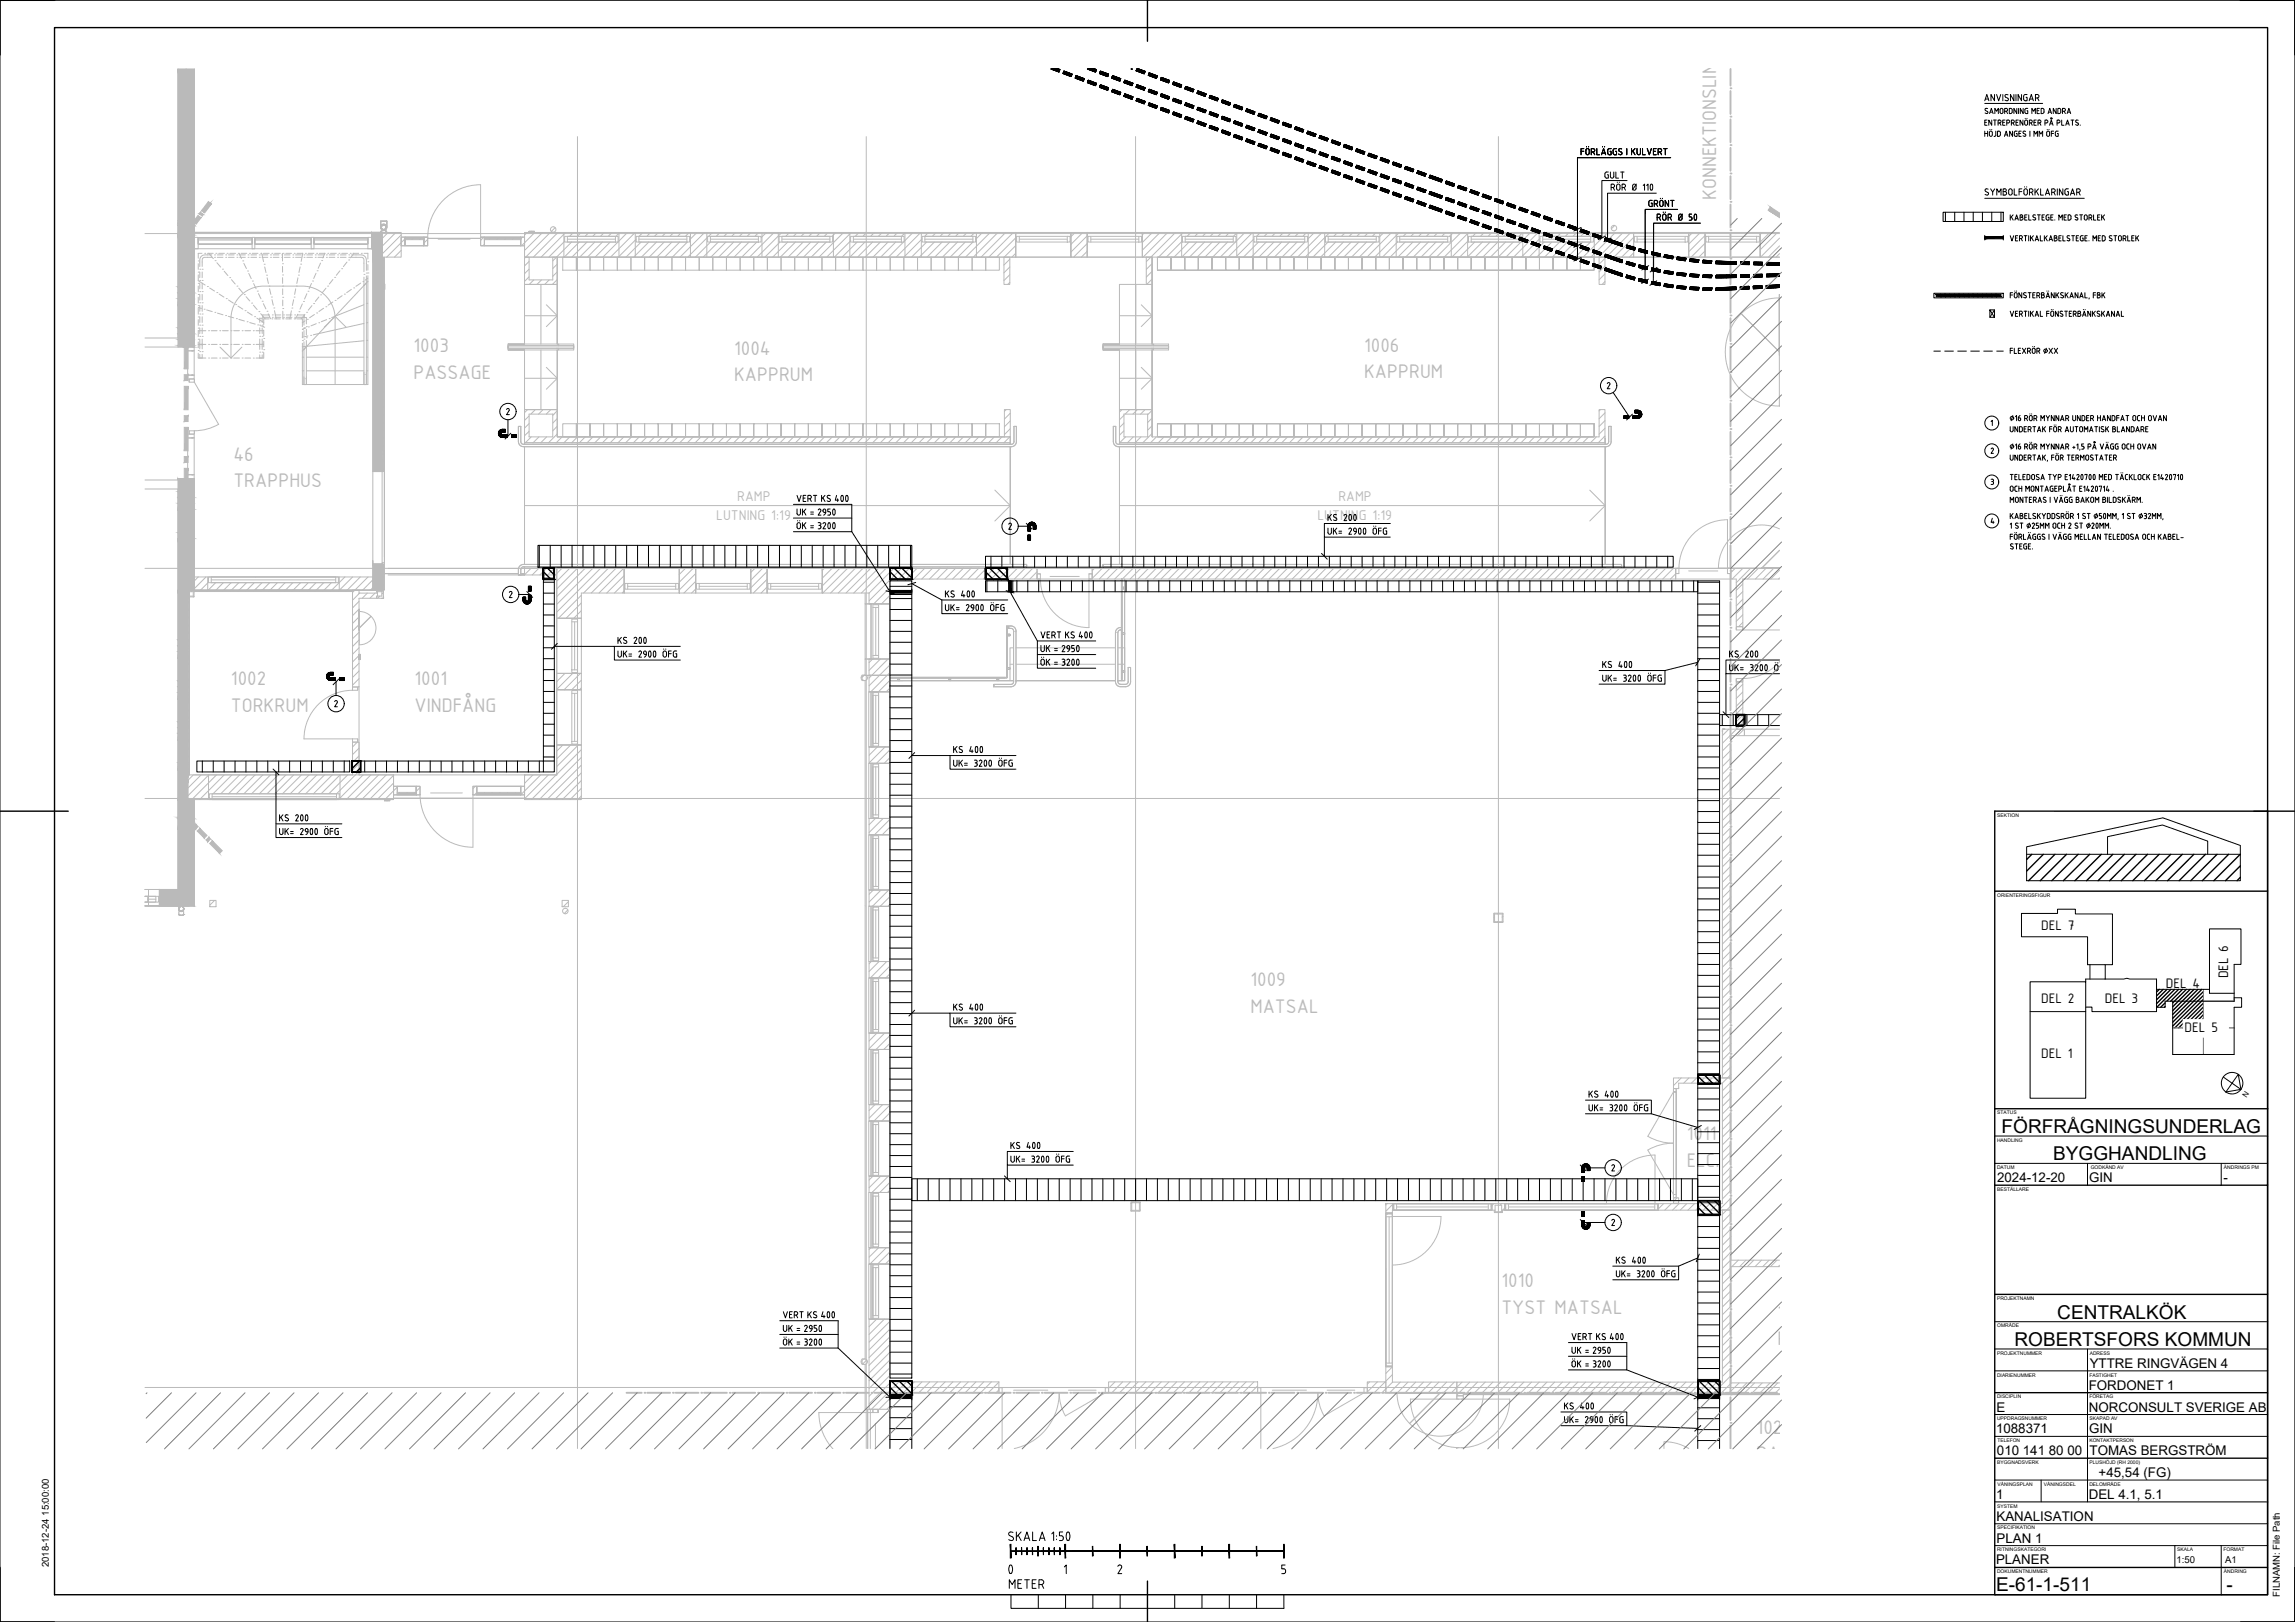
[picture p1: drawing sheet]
<svg xmlns="http://www.w3.org/2000/svg" width="841mm" height="594mm" viewBox="0 0 841 594" stroke-linecap="round" stroke-linejoin="round" font-family="sans-serif">
<defs><g id="words">
<text font-size="10.1" x="364.1" y="578.9">0</text>
<g font-size="7.8" fill="#bababa">
<text x="628.9" y="73.3" transform="rotate(-90 628.9 73.3)">KONNEKTIONSLINJE</text>
<text x="151.5" y="128.9">1003</text>
<text x="269" y="129.9">1004</text>
<text x="499.9" y="128.8">1006</text>
<text x="151.5" y="138.7">PASSAGE</text>
<text x="269" y="139.6">KAPPRUM</text>
<text x="499.9" y="138.6">KAPPRUM</text>
<text x="85.5" y="168.7">46</text>
<text x="85.5" y="178.5">TRAPPHUS</text>
<text x="84.6" y="251.1">1002</text>
<text x="151.9" y="251.1">1001</text>
<text x="84.6" y="260.9">TORKRUM</text>
<text x="151.9" y="260.9">VINDFÅNG</text>
<text x="458.2" y="361.3">1009</text>
<text x="458.2" y="371.1">MATSAL</text>
<text x="618.1" y="417.6">1011</text>
<text x="618.1" y="427.4">ELC.</text>
<text x="550.2" y="471.5">1010</text>
<text x="550.2" y="481.2">TYST MATSAL</text>
<text x="651.4" y="482.8">1037</text>
<text x="651.4" y="492.6">ROSTFRITT FRD</text>
<text x="643.7" y="525.1">1024</text>
<text x="643.7" y="534.9">PASSAGE</text>
</g>
<g font-size="7">
<text x="733.5" y="415">FÖRFRÅGNINGSUNDERLAG</text>
<text x="752.4" y="425">BYGGHANDLING</text>
<text x="753.9" y="483">CENTRALKÖK</text>
<text x="738.2" y="493">ROBERTSFORS KOMMUN</text>
<text x="731.5" y="582.8">E-61-1-511</text>
<text x="815.9" y="582.8">-</text>
</g>
<text font-size="6.6" x="368.7" y="583.1">METER</text>
<g font-size="5.6" fill="#bababa">
<text x="270.2" y="183.3">RAMP</text>
<text x="490.5" y="183.3">RAMP</text>
<text x="262.5" y="190.5">LUTNING 1:19</text>
<text x="482.8" y="190.5">LUTNING 1:19</text>
</g>
<g font-size="5.4">
<text x="748" y="340.5">DEL 7</text>
<text x="816.5" y="358.4" transform="rotate(-90 816.5 358.4)">DEL 6</text>
<text x="793.7" y="361.8">DEL 4</text>
<text x="748" y="367.2">DEL 2</text>
<text x="771.3" y="367.2">DEL 3</text>
<text x="800.6" y="377.8">DEL 5</text>
<text x="748" y="387.4">DEL 1</text>
</g>
<g font-size="4.9">
<text x="731.9" y="433">2024-12-20</text>
<text x="765.6" y="433">GIN</text>
<text x="814.9" y="433">-</text>
<text x="765.8" y="501">YTTRE RINGVÄGEN 4</text>
<text x="765.4" y="509">FORDONET 1</text>
<text x="731.6" y="517">E</text>
<text x="765.5" y="517">NORCONSULT SVERIGE AB</text>
<text x="731.5" y="525">1088371</text>
<text x="765.6" y="525">GIN</text>
<text x="731.8" y="533">010 141 80 00</text>
<text x="765.7" y="533">TOMAS BERGSTRÖM</text>
<text x="769.1" y="541">+45,54 (FG)</text>
<text x="731.5" y="549">1</text>
<text x="765.5" y="549">DEL 4.1, 5.1</text>
<text x="731.6" y="557">KANALISATION</text>
<text x="731.6" y="565">PLAN 1</text>
<text x="731.5" y="573">PLANER</text>
</g>
<g font-size="3.5">
<text x="17.9" y="574" transform="rotate(-90 17.9 574)">2018-12-24 15:00:00</text>
<text x="797.6" y="572.4">1:50</text>
<text x="815.4" y="572.4">A1</text>
<text x="835.5" y="584.9" transform="rotate(-90 835.5 584.9)">FILNAMN: File Path</text>
</g>
<text font-size="2.8" x="823.3" y="402" transform="rotate(-56 823.3 402)">N</text>
<g font-size="1.8">
<text x="731.9" y="299.2">SEKTION</text>
<text x="731.9" y="328.5">ORIENTERINGSFIGUR</text>
<text x="731.9" y="408.2">STATUS</text>
<text x="731.8" y="418.2">HANDLING</text>
<text x="731.8" y="428.2">DATUM</text>
<text x="766.2" y="428.2">GODKÄND AV</text>
<text x="815" y="428.2">ÄNDRINGS PM</text>
<text x="731.9" y="436.2">BESTÄLLARE</text>
<text x="731.8" y="476.2">PROJEKTNAMN</text>
<text x="731.9" y="486.2">OMRÅDE</text>
<text x="731.8" y="496.2">PROJEKTNUMMER</text>
<text x="765.8" y="496.2">ADRESS</text>
<text x="731.8" y="504.2">DIARIENUMMER</text>
<text x="765.7" y="504.2">FASTIGHET</text>
<text x="731.8" y="512.2">DISCIPLIN</text>
<text x="765.7" y="512.2">FÖRETAG</text>
<text x="731.8" y="520.2">UPPDRAGSNUMMER</text>
<text x="765.7" y="520.2">SKAPAD AV</text>
<text x="731.9" y="528.2">TELEFON</text>
<text x="765.7" y="528.2">KONTAKTPERSON</text>
<text x="731.9" y="536.2">BYGGNADSVERK</text>
<text x="765.7" y="536.2">PLUSHÖJD (RH 2000)</text>
<text x="732" y="544.2">VÅNINGSPLAN</text>
<text x="749" y="544.2">VÅNINGSDEL</text>
<text x="765.7" y="544.2">DELOMRÅDE</text>
<text x="731.9" y="552.2">SYSTEM</text>
<text x="731.9" y="560.2">SPECIFIKATION</text>
<text x="731.8" y="568.2">RITNINGSKATEGORI</text>
<text x="797.9" y="568.2">SKALA</text>
<text x="814.8" y="568.2">FORMAT</text>
<text x="731.8" y="576.2">DOKUMENTNUMMER</text>
<text x="815" y="576.2">ÄNDRING</text>
</g>
</g></defs>
<g fill="#bababa" stroke="#bababa" stroke-width=".37">
<path d="M68.2 25.3h3v55.4z"/>
<path d="M70.3 81.9h.9v.6z"/>
<path d="M71.2 83v2.4h-1.8z"/>
<path d="M68.9 299.1h2.3v.8z"/>
<path d="M648.7 75.8l3.4 2.2v1.5z"/>
<path d="M65.2 25.3v55.4h6zM65.2 25.3h3l3 55.4z"/>
<path d="M65.2 80.7l5.6 .6 .4-.6zM65.2 80.7l5.6 .6h-5.6z"/>
<path d="M65.2 81.3l6 .3-.4-.3zM65.2 81.3l6 .3h-6z"/>
<path d="M65.2 81.6l6 .3v-.3zM65.2 81.6l6 .3h-6z"/>
<path d="M65.2 81.9l4.6 .6 .5-.6zM65.2 81.9l4.6 .6h-4.6z"/>
<path d="M65.2 82.5l2.4 2.9 2.2-2.9zM65.2 82.5l2.4 2.9h-2.4z"/>
<path d="M65.2 85.4l3 .4-.6-.4zM65.2 85.4l3 .4h-3z"/>
<path d="M69.4 85.4l1.8 .7v-.7zM69.4 85.4l1.8 .7h-2.3z"/>
<path d="M68.9 86.1l2.3 19v-19zM68.9 86.1l2.3 19h-2.3z"/>
<path d="M65.2 85.8l2.3 19.3v-19.3zM65.2 85.8l2.3 19.3h-2.3z"/>
<path d="M65.2 105.1l6 2.1v-2.1zM65.2 105.1l6 2.1h-6z"/>
<path d="M68.9 107.2l2.3 2.2v-2.2zM68.9 107.2l2.3 2.2h-2.3z"/>
<path d="M65.2 107.2l2.3 2.2v-2.2zM65.2 107.2l2.3 2.2h-2.3z"/>
<path d="M65.2 109.4l6 2.1v-2.1zM65.2 109.4l6 2.1h-6z"/>
<path d="M68.9 111.5l2.3 8.6v-8.6zM68.9 111.5l2.3 8.6h-2.3z"/>
<path d="M65.2 111.5l2.3 8.6v-8.6zM65.2 111.5l2.3 8.6h-2.3z"/>
<path d="M65.2 120.1l6 2.1v-2.1zM65.2 120.1l6 2.1h-6z"/>
<path d="M68.9 122.2l2.3 2.2v-2.2zM68.9 122.2l2.3 2.2h-2.3z"/>
<path d="M65.2 122.2l2.3 2.2v-2.2zM65.2 122.2l2.3 2.2h-2.3z"/>
<path d="M65.2 124.4l6 2.1v-2.1zM65.2 124.4l6 2.1h-6z"/>
<path d="M68.9 126.5l2.3 .6v-.6zM68.9 126.5l2.3 .6h-2.3z"/>
<path d="M65.2 126.5l2.3 .6v-.6zM65.2 126.5l2.3 .6h-2.3z"/>
<path d="M68.9 175.3l2.3 4.8v-4.8zM68.9 175.3l2.3 4.8h-2.3z"/>
<path d="M65.2 175.3l2.3 4.8v-4.8zM65.2 175.3l2.3 4.8h-2.3z"/>
<path d="M65.2 180.1l6 2.1v-2.1zM65.2 180.1l6 2.1h-6z"/>
<path d="M68.9 182.2l2.3 2.2v-2.2zM68.9 182.2l2.3 2.2h-2.3z"/>
<path d="M65.2 182.2l2.3 2.2v-2.2zM65.2 182.2l2.3 2.2h-2.3z"/>
<path d="M65.2 184.4l6 2.1v-2.1zM65.2 184.4l6 2.1h-6z"/>
<path d="M68.9 186.5l2.3 8.6v-8.6zM68.9 186.5l2.3 8.6h-2.3z"/>
<path d="M65.2 186.5l2.3 8.6v-8.6zM65.2 186.5l2.3 8.6h-2.3z"/>
<path d="M65.2 195.1l6 2.1v-2.1zM65.2 195.1l6 2.1h-6z"/>
<path d="M68.9 197.2l2.3 17.7v-17.7zM68.9 197.2l2.3 17.7h-2.3z"/>
<path d="M68.9 214.9l2.3 1.3v-1.3zM68.9 214.9l2.3 1.3h-2.3z"/>
<path d="M65.2 197.2l2.3 19v-19zM65.2 197.2l2.3 19h-2.3z"/>
<path d="M136.2 85.1l3.8 6v-6zM136.2 85.1l3.8 6h-3.8z"/>
<path d="M136.6 91.1l3.4 81.6v-81.6zM136.6 91.1l3.4 81.6h-3.4z"/>
<path d="M136.6 206.5l3.4 9.7v-9.7zM136.6 206.5l3.4 9.7h-3.4z"/>
<path d="M58.4 325.8l12.8 6v-6zM58.4 325.8l12.8 6h-12.8z"/>
<path d="M68.9 292.9l2.3 6.2v-6.2zM68.9 292.9l2.3 6.2h-2.3z"/>
<path d="M65.2 292.9l2.3 6.5v-6.5zM65.2 292.9l2.3 6.5h-2.3z"/>
<path d="M68.9 299.1l.8 .8h1.5zM69.7 299.9h1.5v1.5z"/>
<path d="M65.2 299.4l2.5 .5 .5-.5zM65.2 299.4l2.5 .5h-2.5z"/>
<path d="M65.2 299.9l6 3.5-3.5-3.5zM65.2 299.9l6 3.5h-6z"/>
<path d="M65.2 303.4l6 22.4v-22.4zM65.2 303.4l6 22.4h-6z"/>
<path d="M65.2 216.2l2.3 18.2v-18.2zM65.2 216.2l2.3 18.2h-2.3z"/>
<path d="M65.2 234.4l3.6 2.1v-2.1zM65.2 234.4l3.6 2.1h-3.6z"/>
<path d="M65.2 236.5l2.3 2.1v-2.1zM65.2 236.5l2.3 2.1h-2.3z"/>
<path d="M65.2 238.6l3.6 2.2v-2.2zM65.2 238.6l3.6 2.2h-3.6z"/>
<path d="M65.2 240.8l2.3 8.6v-8.6zM65.2 240.8l2.3 8.6h-2.3z"/>
<path d="M65.2 249.4l3.6 2.1v-2.1zM65.2 249.4l3.6 2.1h-3.6z"/>
<path d="M65.2 251.5l2.3 2.2v-2.2zM65.2 251.5l2.3 2.2h-2.3z"/>
<path d="M65.2 253.7l3.6 2.1v-2.1zM65.2 253.7l3.6 2.1h-3.6z"/>
<path d="M65.2 255.8l2.3 8.6v-8.6zM65.2 255.8l2.3 8.6h-2.3z"/>
<path d="M65.2 264.4l3.6 2.1v-2.1zM65.2 264.4l3.6 2.1h-3.6z"/>
<path d="M65.2 266.5l2.3 2.1v-2.1zM65.2 266.5l2.3 2.1h-2.3z"/>
<path d="M65.2 268.6l3.6 2.2v-2.2zM65.2 268.6l3.6 2.2h-3.6z"/>
<path d="M65.2 270.8l2.3 8.6v-8.6zM65.2 270.8l2.3 8.6h-2.3z"/>
<path d="M65.2 279.4l3.6 2.1v-2.1zM65.2 279.4l3.6 2.1h-3.6z"/>
<path d="M65.2 281.5l2.3 11.4v-11.4zM65.2 281.5l2.3 11.4h-2.3z"/>
<path d="M67.5 283.6v2.2l1.1-2.2zM68.6 283.6v2.2h-1.1z"/>
<path d="M67.5 217.4v17l1.4-17zM68.9 217.4v17h-1.4z"/>
<path d="M68.6 283.6v2.2l.3-2.2zM68.9 283.6v2.2h-.3z"/>
<path d="M67.5 294.4v5l1.4-5zM68.9 294.4v5h-1.4z"/>
<path d="M67.5 281.5v2.1l1.4-2.1zM68.9 281.5v2.1h-1.4z"/>
<path d="M67.5 285.8v8.6l1.4-8.6zM68.9 285.8v8.6h-1.4z"/>
<path d="M67.5 266.5v2.1l1.4-2.1zM68.9 266.5v2.1h-1.4z"/>
<path d="M67.5 270.8v8.6l1.4-8.6zM68.9 270.8v8.6h-1.4z"/>
<path d="M67.5 251.5v2.2l1.4-2.2zM68.9 251.5v2.2h-1.4z"/>
<path d="M67.5 255.8v8.6l1.4-8.6zM68.9 255.8v8.6h-1.4z"/>
<path d="M67.5 236.5v2.1l1.4-2.1zM68.9 236.5v2.1h-1.4z"/>
<path d="M67.5 240.8v8.6l1.4-8.6zM68.9 240.8v8.6h-1.4z"/>
<path d="M69.9 82.5l-.5 .6 .9-.3zM69.4 83.1l.9-.3-.4 .6z"/>
<path d="M76.4 73.8l-2.5 3.3 3.1-2.8zM73.9 77.1l3.1-2.8-2.4 3.4z"/>
<path d="M77 74.3l-2.4 3.4 2.9-3zM77.5 74.7l-2.5 3.3-.4-.3z"/>
<path d="M70.3 82.8l-.4 .6 1.1-.1zM69.9 83.4l1.1-.1-.5 .6z"/>
<path d="M70.3 81.9l-.4 .6 1.5 .2zM69.9 82.5l1.5 .2-.4 .6z"/>
<path d="M69.4 83.1l-1.8 2.3 2.9-1.5zM67.6 85.4l2.9-1.5-1.7 2.3z"/>
<path d="M73.4 77.7l-.4 .6 1.6 .3zM73 78.3l1.6 .3-.5 .6z"/>
<path d="M72.6 78.9l-1.8 2.4 2.9-1.6zM70.8 81.3l2.9-1.6-1.8 2.4z"/>
<path d="M648.7 75.8l-.7 1.2 4.1 2.5zM648 77l4.1 2.5v.2z"/>
<path d="M77.8 307.9l2.7 4.7 .9-1zM77.8 307.9l2.7 4.7-3.7-3.7z"/>
<path d="M71.3 301.5l-.3 1.6 1-1zM70.3 302.4l1-.9-.3 1.6z"/>
<path d="M72 302.1l-.4 1.7 1-1zM72 302.1l-.4 1.7-.6-.7z"/>
<path d="M68.7 298.9l1.6 3.5 1-.9zM68.7 298.9l1.6 3.5-2.6-2.5z"/>
<path d="M76.5 306.7l-.3 1.6 1-1zM76.5 306.7l-.3 1.6-.7-.6z"/>
<path d="M73.3 303.4l1.6 3.6 1-1zM72.3 304.4l1-1 1.6 3.6z"/>
<path d="M67.5 85.8v19.3l1.4-19.3zM68.9 85.8v19.3h-1.4z"/>
<path d="M67.5 199.4v2.1l1.4-2.1zM68.9 199.4v2.1h-1.4z"/>
<path d="M67.5 210.1v7.3l1.4-7.3zM68.9 210.1v7.3h-1.4z"/>
<path d="M67.5 197.2v2.2l1.4-2.2zM68.9 197.2v2.2h-1.4z"/>
<path d="M67.5 201.5v8.6l1.4-8.6zM68.9 201.5v8.6h-1.4z"/>
<path d="M67.5 182.2v2.2l1.4-2.2zM68.9 182.2v2.2h-1.4z"/>
<path d="M67.5 186.5v8.6l1.4-8.6zM68.9 186.5v8.6h-1.4z"/>
<path d="M67.5 167.2v2.2l1.4-2.2zM68.9 167.2v2.2h-1.4z"/>
<path d="M67.5 171.5v8.6l1.4-8.6zM68.9 171.5v8.6h-1.4z"/>
<path d="M67.5 152.2v2.2l1.4-2.2zM68.9 152.2v2.2h-1.4z"/>
<path d="M67.5 156.5v8.6l1.4-8.6zM68.9 156.5v8.6h-1.4z"/>
<path d="M67.5 137.2v2.2l1.4-2.2zM68.9 137.2v2.2h-1.4z"/>
<path d="M67.5 141.5v8.6l1.4-8.6zM68.9 141.5v8.6h-1.4z"/>
<path d="M67.5 122.2v2.2l1.4-2.2zM68.9 122.2v2.2h-1.4z"/>
<path d="M67.5 126.5v8.6l1.4-8.6zM68.9 126.5v8.6h-1.4z"/>
<path d="M67.5 107.2v2.2l1.4-2.2zM68.9 107.2v2.2h-1.4z"/>
<path d="M67.5 111.5v8.6l1.4-8.6zM68.9 111.5v8.6h-1.4z"/>
</g>
<g fill="none" stroke="#bababa" stroke-width=".37">
<path d="M65.2 25.3v98.5h-12.1M71.2 25.3v55.4M211.6 50v480.5M317.4 50v480.5M549.1 50v480.5M176.1 67.7v19.4M176.1 67.7a19.4 19.4 0 0 0-19.4 19.4M53.1 85.5h599M71.2 85.1h69.7zM71.2 83v44.1h-2.3h2.3v1.4h-2.3h2.3v8.9h-2.3h2.3v1.4h-2.3M71.2 85.1h65v6h-65zM71.2 86.9h1.4v4.2h-1.4z"/>
<path d="M71.2 81.6v.9M72.6 87.4h19.8v.5h-19.8zM72.6 89.4v-2.4v2.4M72.6 89.4h19.8v-2.4v2.4zM72.6 87h19.8h-19.8M72.6 95.6h.1M72.6 99.7h.1M72.6 96.6v2.1M73.2 98.6h.1M73.2 99.6v2.1M74 92.8h-1.4v1.8M74.1 98.6h.1"/>
<path d="M74.1 99.6v2.1M75 92.8h.1M76 92.8h2.1M76.5 92.8l1.7 1.9M77.6 93.4h-1.6a2.17 2.17 0 0 0-2.8 2.5v1.7M77.6 94.2h-1.6a1.37 1.37 0 0 0-1.5 .2 1.37 1.37 0 0 0-.4 1.5v1.7M78.6 93.4h.1M78.6 94.2h.1M78.8 95.5h.1M79.1 92.8h.1M79.5 96.2l1.4 1.6M79.6 93.4h2.1"/>
<path d="M79.6 94.2h2.1M80.1 92.8h2.1M81.5 98.6h.1M82.1 99.3l1.4 1.6M82.7 93.4h.1M82.7 94.2h.1M83.2 92.8h.1M83.7 93.4h2.1M83.7 94.2h2.1M84.2 92.8h2.1M86.8 93.4h.1M86.8 94.2h.1"/>
<path d="M87.3 92.8h.1M87.6 92.8l.9 1.9M87.8 93.4h2.1M87.8 94.2h2.1M88.3 92.8h2.1M88.9 95.6h.1M89.4 96.5l.9 1.9M90.7 99.3h.1M90.9 93.4h.1M90.9 94.2h.1M91.4 92.8h.1M91.9 93.4h2.1"/>
<path d="M91.9 94.2h2.1M92.4 86.9h1v4.2h-1zM92.4 92.8h2.1M93.4 87.4h20.6v.5h-20.6zM93.4 89.4v-2.4v2.4M93.4 89.4h20.6v-2.4v2.4zM93.4 87h20.6h-20.6M95 93.4h.1M95 94.2h.1M95.5 92.8h.1M95.9 92.8l.7 3M96 93.4h2.1"/>
<path d="M96 94.2h2.1M96.5 92.8h2.1M96.8 96.8h.1M97 97.8l.5 2M99.1 93.4h.1M99.1 94.2h.1M99.6 92.8h.1M100.1 93.4h2.1M100.1 94.2h2.1M100.6 92.8h2.1M103.2 93.4h.1M103.2 94.2h.1"/>
<path d="M103.5 92.8v2.8M103.5 96.6h.1M103.5 97.6v2.1M103.7 92.8h.1M104.2 93.4h2.1M104.2 94.2h2.1M104.7 92.8h2.1M107.3 93.4h.1M107.3 94.2h.1M107.8 92.8h.1M108.3 93.4h2.1M108.3 94.2h2.1"/>
<path d="M108.8 92.8h2.1l-.5 3M110 97.7l-.4 2.1M110.2 96.7h.1M111.4 93.4h.1M111.4 94.2h.1M111.9 92.8h.1M112.4 93.4h2.1M112.4 94.2h2.1M112.9 92.8h2.1M114 86.9h1.1v4.2h-1.1zM115.1 87.4h19.7v.5h-19.7zM115.1 89.4v-2.4v2.4"/>
<path d="M115.1 89.4h19.7v-2.4v2.4zM115.1 87h19.7h-19.7M115.5 93.4h.1M115.5 94.2h.1M116 92.8h.1M116.2 99.2h.1M116.5 93.4h2.1M116.5 94.2h2.1M117 92.8h2.1l-.8 1.7M117.5 96.3l-.9 2M117.9 95.4h.1M119.6 93.4h.1"/>
<path d="M119.6 94.2h.1M120.1 92.8h.1M120.6 93.4h2.1M120.6 94.2h2.1M121.1 92.8h2.1M123.7 93.4h.1M123.7 94.2h.1M124.2 92.8h.1M124.6 99.2l-1.3 1.6M124.7 93.4h2.1M124.7 94.2h2.1M125.2 98.4h.1"/>
<path d="M125.2 92.8h2.1M127.1 96l-1.3 1.6M127.8 95.2h.1M127.8 93.4h.1M127.8 94.2h.1M128.3 92.8h.1M128.8 93.4h3.6a2.19 2.19 0 0 1 1.9 3v2.6M128.8 94.2l4.1 .2a1.72 1.72 0 0 1 .5 2v3.1M129.3 92.8h2.1M129.7 92.8l-1.3 1.6M132.4 92.8h.1M133.4 92.8h1.4v2.1"/>
<path d="M134.8 100h.1M134.8 95.9h.1M134.8 86.9h1.4v4.2h-1.4zM134.8 96.9v2.1M136.2 85.1h3.8v87.6h-3.4v-81.6h-.4zM139.4 83.3l.5 .9 1.2 .1M139.4 83.3l.6-1.1 1.3 .1 .5 1-.7 1M139.4 83.3l.1 .1M139.5 83.1l-.1 .2M139.5 81h2.3zM139.5 81v2zM139.5 81v.7"/>
<path d="M139.5 81h.1M139.5 82.8h.1M139.5 83.7l.1 .1M139.6 84.7h.2h-.2M139.6 84.7h.1M139.7 83.3l.3 .6M139.7 83.3a.94 .94 0 0 1 .9-1 .94 .94 0 0 1 1 1M139.7 83.3v.1M139.7 83.3a.94 .94 0 0 0 .9 .9 .94 .94 0 0 0 1-.9M139.7 83.1v.1M139.7 83.2v.1M139.7 83v.1"/>
<path d="M139.7 83.2h.1M139.7 83.1v.2M139.7 83.2v.2M139.7 83.4l.1 .2M139.8 82.9l-.1 .3zM139.8 83.6h.1M139.8 84.7h-.2h.2M139.8 83.5a.85 .85 0 0 1 .8-1.1 .85 .85 0 0 1 .8 1.1M139.8 83.7l.1 .1M139.8 83.5l.2 .3M139.8 84.1h.1M139.8 83.7h.1"/>
<path d="M139.9 82.7l-.1 .2M139.9 84.2h.1M140 83.8l.6 .2M140 83.8v.1M140 83.8l.3 .2M140 83.9l.1 .1M140 84h.1M140 82.2l-.2 .2M140 84l.6 .2 .6-.2M140 84l.2 .1M140 85.1h7v9.1h-6.5v78.5h-.5zM140 87.3v77.8"/>
<path d="M140.1 84l.1 .1M140.2 82.5h-.1M140.2 82.4h-.1M140.2 84.1h.1M140.2 83.9l.4 .2M140.2 82.5a.88 .88 0 0 0-.5 .8 .88 .88 0 0 0 .6 .8M140.3 84.1l-.5 .6M140.3 84.4h.2M140.3 82.4l-.1 .1M140.3 82.4h.1M140.3 84.1h.1M140.3 84.1l.3 .1"/>
<path d="M140.3 84.1l.1 .1M140.3 84.1h.3M140.4 84.2l.2 .1M140.4 84.2h.5M140.5 82.1h-.2M140.7 84.3h.1M140.5 84.3h.1M140.5 84h.2M140.5 95.3l-.5 .6M140.5 98.2l-.5 .5M140.6 84.2h.1M140.6 82.3l-.4 .1"/>
<path d="M140.6 82.3h.1M140.6 82.4a.86 .86 0 0 1 .9 .9 .86 .86 0 0 1-.9 .8M140.6 82.4a.86 .86 0 0 0-.8 .9 .86 .86 0 0 0 .8 .8M140.6 82.4a.88 .88 0 0 1 .9 .9 .88 .88 0 0 1-.9 .8M140.6 82.4a.88 .88 0 0 0-.9 .9 .88 .88 0 0 0 .9 .8M140.7 82.4h.1M140.7 82.3h-.1M140.7 82.4a.88 .88 0 0 1 .8 .7 .88 .88 0 0 1-.6 1M140.7 82.4a.9 .9 0 0 1 .8 .7 .9 .9 0 0 1-.6 1M140.8 82.1h.2M140.8 84.4h-.1M140.9 84.4h-.1"/>
<path d="M140.9 84.2l-.2 .1M140.9 94.2v9.8M140.9 84.1h.1M140.9 84.1h-.3M140.9 84.1v.1M140.9 84.1l-.3 .1M141 82.4h.1M141 84.1h.1M141 84.4h-.1M141 84.1l.4 .6M141 84l-.4 .1M141 84.1h-.1"/>
<path d="M141 82.4h-.7M141.1 84l-.1 .1M141.1 84.1h-.1M141.1 82.4h.1M141.1 82.5h.1M141.1 84.1h.1M141.1 84h.1M141.2 84l-.2 .1M141.2 83.9v.1M141.2 84h-.1M141.3 83.9l-.1 .1M141.3 83.8l-.2 .1"/>
<path d="M141.3 82.3l.1 .1M141.3 83.8l-.1 .1M141.4 82.7l.1 .2M141.4 83.7l-.1 .1M141.4 83.5l-.8 .5M141.4 84.1l-.2 .2M141.4 84.7h.3h-.3M141.4 83.7v.1M141.5 83.5l-.1 .1M141.5 82.9v.3zM141.5 83.2v.1M141.5 83.3l-.1 .4"/>
<path d="M141.5 83.1v.2M141.5 83.3h.1M141.5 83.1l.1 .2M141.6 83.2h.1M141.6 83v.1M141.6 83.3l-.4 .7M141.6 83.3l-.1 .1M141.6 83.1l-.1 .2M141.7 82.7v.1M141.7 83.7v.1M141.7 84.7h-.3h.3M141.7 84.7h.1"/>
<path d="M141.7 81v1.9M141.7 81.7h.1M141.8 81v2.1zM141.8 81h-.1M141.8 83.1v.3M142.2 85.1l-2.2 2.3M145.1 85.1l-5.1 5.1M147 86.9h1.4v3.1h-1.4zM147 86l-7 7M147 91.7l-2.5 2.5M148.4 87.4h6.9v.4h-6.9zM148.4 86.9v3.1h6.9h-6.9z"/>
<path d="M148.4 87.4v.4M148.5 87.4l-6.8 6.8M151.3 87.4l-.4 .4M154.2 87.4l-.4 .4M155.3 87.8v-.4v.4M155.3 90v-3.1v3.1M155.3 86.9h-6.9h6.9M155.3 86.9h1.4v3.1h-1.4v-3.1h1.4v3.1h-1.4zM156.7 87.3h19.4M156.7 87.7l-1.4 1.4M160.6 87.6h11.6M176.1 86.9h1.4v3.1h-1.4v-3.1h1.4v3.1h-1.4z"/>
<path d="M177.3 86.9l-1.2 1.1M177.5 87.4h13.3v.4h-13.3zM177.5 86.9v3.1h13.3h-13.3zM177.5 87.4v.4M177.5 89.5l-.5 .5M179.6 87.4l-.4 .4M182.5 87.4l-.4 .4M185.3 87.4l-.4 .4M188.1 87.4l-.4 .4M190.8 86.9h1.4v3.1h-1.4zM190.8 87.8v-.4v.4M190.8 90v-3.1v3.1"/>
<path d="M190.8 86.9h-13.3h13.3M191.5 86.9l-1 .9M192.2 85.1h180v9.1h-180zM192.2 87.3v-1.6v8.5M192.2 94.2h1.7v8.3h8.7v-8.3h1.6v10h-12zM192.2 94.2h230v31.8M193.2 85.1l-1 1M193.9 84.7h1.9zM193.9 85.1h1.9zM193.9 84.7v.4v-.4M193.9 95.8l-1.7 1.6M193.9 98.6l-1.7 1.6"/>
<path d="M195.8 84.7v.4v-.4M195.8 85.1h-1.9h1.9M196 85.1l-4.9 4.9M198.8 85.1l-6.6 6.7M201.7 85.1l-9.5 9.5M203.4 83.4l-1.4 1.4M204.2 96.7l-1.6 1.7M204.2 99.6l-1.6 1.6M204.5 85.1l-9 9.1M206.2 94.2h5v4.8h-5zM206.6 85.1v9.1M206.9 86.6h19.6v2.1h-19.6z"/>
<path d="M206.9 88.4l-5.8 5.8M207.3 85.1l-9 9.1M207.9 86.6h17.6v2.1h-17.6zM207.9 87.6h17.6M209.5 88.7l-6.9 6.9M210.1 85.1l-1.4 1.5M211.2 94.2h5v4.8h-5zM212.3 88.7l-5.5 5.5M213 85.1l-1.4 1.5M215.1 88.7l-5.5 5.5M215.8 85.1l-1.4 1.5M216.2 94.2h5v4.8h-5z"/>
<path d="M218 88.7l-5.6 5.5M218.6 85.1l-1.4 1.5M220.8 88.7l-5.5 5.5M221.2 94.2h5v4.8h-5zM221.4 85.1l-1.4 1.5M223.6 88.7l-5.5 5.5M223.7 94.2l9.1-9.1v9.1M224.3 85.1l-1.4 1.5M226.2 94.2h5v4.8h-5zM226.4 88.7l-5.5 5.5M226.8 85.1v9.1M227.1 85.1l-1.4 1.5"/>
<path d="M229.9 85.1l-3.4 3.5M231.2 94.2h5v4.8h-5zM233.1 86.6h19.6v2.1h-19.6zM233.1 87.6l-6.5 6.6M234.1 86.6h17.6v2.1h-17.6zM234.1 87.6h17.6M234.9 88.7l-5.5 5.5M235.6 85.1l-1.4 1.5M236.2 94.2h5v4.8h-5zM237.7 88.7l-5.5 5.5M238.4 85.1l-1.4 1.5M240.6 88.7l-5.5 5.5"/>
<path d="M241.2 94.2h5v4.8h-5zM241.3 85.1l-1.5 1.5M243.4 88.7l-5.5 5.5M244.1 85.1l-1.4 1.5M246.2 94.2h5v4.8h-5zM246.2 88.7l-5.5 5.5M246.9 85.1l-1.4 1.5M249.1 88.7l-5.6 5.5M249.7 85.1l-1.4 1.5M251.2 94.2h5v4.8h-5zM251.9 88.7l-5.5 5.5M252.6 85.1l-1.4 1.5"/>
<path d="M253 85.1v9.1M255.4 85.1l-2.7 2.7M256.2 94.2h5v4.8h-5zM258.2 85.1l-9 9.1M259 85.1v9.1M259.3 86.6h19.6v2.1h-19.6zM259.3 86.9l-7.3 7.3M260.3 86.6h17.6v2.1h-17.6zM260.3 87.6h17.6M260.4 88.7l-5.6 5.5M261 85.1l-1.3 1.5M261.2 94.2h5v4.8h-5z"/>
<path d="M263.2 88.7l-5.5 5.5M263.9 85.1l-1.4 1.5M266 88.7l-5.5 5.5M266.2 94.2h5v4.8h-5zM266.7 85.1l-1.4 1.5M268.9 88.7l-5.6 5.5M269.5 85.1l-1.4 1.5M271.2 94.2h5v4.8h-5zM271.7 88.7l-5.5 5.5M272.4 85.1l-1.4 1.5M274.5 88.7l-5.5 5.5M275.2 85.1l-1.4 1.5"/>
<path d="M276.2 94.2h5v4.8h-5zM277.3 88.7l-5.5 5.5M278 85.1l-1.4 1.5M279.2 85.1v9.1M280.8 85.1l-1.9 2M281.2 94.2h5v4.8h-5zM283.7 85.1l-9 9.1M285.2 85.1v9.1M285.5 86.6h19.6v2.1h-19.6zM285.8 88.7l-5.5 5.5M286.2 94.2h5v4.8h-5zM286.5 85.1l-9 9.1"/>
<path d="M286.5 86.6h17.6v2.1h-17.6zM286.5 87.6h17.6M288.7 88.7l-5.6 5.5M289.3 85.1l-1.4 1.5M291.2 94.2h5v4.8h-5zM291.5 88.7l-5.5 5.5M292.2 85.1l-1.4 1.5M294.3 88.7l-5.5 5.5M295 85.1l-1.4 1.5M296.2 94.2h5v4.8h-5zM297.1 88.7l-5.5 5.5M297.8 85.1l-1.4 1.5"/>
<path d="M300 88.7l-5.6 5.5M300.7 85.1l-1.4 1.5M301.2 94.2h5v4.8h-5zM302.8 88.7l-5.5 5.5M303.5 85.1l-1.4 1.5M305.4 85.1v9.1M306.2 94.2h5v4.8h-5zM306.3 85.1l-1.4 1.5M309.1 85.1l-9 9.1M311.2 94.2h5v4.8h-5zM311.4 85.1v9.1l5.5-5.5M311.7 86.6h19.6v2.1h-19.6z"/>
<path d="M311.7 88.2l-5.9 6M312 85.1l-9.1 9.1M312.7 87.6h17.6M314.1 88.7l-5.5 5.5M314.8 85.1l-1.4 1.5M316.2 94.2h5v4.8h-5zM317.6 85.1l-1.4 1.5M319.8 88.7l-5.5 5.5M320.4 85.1l-1.4 1.5M321.2 94.2h5v4.8h-5zM322.6 88.7l-5.5 5.5M323.3 85.1l-1.4 1.5"/>
<path d="M325.4 88.7l-5.5 5.5M326.1 85.1l-1.4 1.5M326.2 94.2h5v4.8h-5zM328.3 88.7l-5.6 5.5M328.9 85.1l-1.4 1.5M330.3 86.6h-17.6v2.1h17.6M330.3 86.6v2.1M331.1 88.7l-5.5 5.5M331.2 94.2h5v4.8h-5zM331.6 85.1v9.1M331.8 85.1l-1.4 1.5M334.6 85.1l-3.3 3.3"/>
<path d="M336.2 94.2h5v4.8h-5zM337.4 85.1l-9 9.1M337.6 85.1v9.1M337.9 86.6h19.6v2.1h-19.6zM337.9 87.5l-6.7 6.7M338.9 86.6h17.6v2.1h-17.6zM338.9 87.6h17.6M339.6 88.7l-5.5 5.5M340.3 85.1l-1.5 1.5M341.2 94.2h5v4.8h-5zM342.4 88.7l-5.5 5.5M343.1 85.1l-1.4 1.5"/>
<path d="M345.2 88.7l-5.5 5.5M345.9 85.1l-1.4 1.5M346.2 94.2h5v4.8h-5zM348.1 88.7l-5.6 5.5M348.7 85.1l-1.4 1.5M350.9 88.7l-5.5 5.5M351.2 94.2h5v4.8h-5zM351.6 85.1l-1.4 1.5M353.7 88.7l-5.5 5.5M354.4 85.1l-1.4 1.5M356.2 94.2h5v4.8h-5zM356.6 88.7l-5.6 5.5"/>
<path d="M357.2 85.1l-1.4 1.5M357.8 85.1v9.1M360 85.1l-2.5 2.6M361.2 94.2h5v4.8h-5zM362.9 85.1l-9.1 9.1M365.7 85.1l-9 9.1M367.9 94.2h2.2v10h-2.2zM368.5 85.1l-9 9.1M370.1 94.9l-2.2 2.2M370.1 97.8l-2.2 2.1M371.4 85.1l-9.1 9.1M372.2 85.1v9.1h20.2v-9.1"/>
<path d="M372.2 85.1h20.2M372.2 87.1l-7 7.1M372.2 90l-4.3 4.3M372.2 92.8l-1.4 1.4M372.2 85.1v9.1M372.5 86.6h19.6v2.1h-19.6zM373.5 87.6h17.6M373.5 86.6v2.1M391.1 86.6v2.1M392.4 85.1h6v9.1h-6zM392.4 85.1v9.1M394 85.1l-1.6 1.6"/>
<path d="M396.8 85.1l-4.4 4.4M398.4 94.2v-9.1h20.2v9.1M398.4 86.4l-6 6M398.4 89.2l-5 5M398.4 92l-2.1 2.2M398.7 86.6h19.6v2.1h-19.6zM399.7 87.6h17.6M399.7 86.6v2.1M417.3 86.6v2.1M418.6 85.1h180v9.1h-180zM419.4 85.1l-.8 .9M420.1 94.2h2.1v10h-2.1z"/>
<path d="M422.2 96.5l-2.1 2.2M422.2 99.3l-2.1 2.2M422.3 85.1l-3.7 3.7M424.2 94.2h5v4.8h-5v-4.8h5v4.8h-5zM425.1 85.1l-6.5 6.5M427.9 85.1l-9 9.1M429.2 94.2h4.9v4.8h-4.9v-4.8h4.9v4.8h-4.9zM430.8 85.1l-10.7 10.7M433 94.2h219.1M433 85.1v9.1M433.3 86.6h19.6v2.1h-19.6zM433.3 88.2l-5.9 6"/>
<path d="M433.6 85.1l-9 9.1M434.1 94.2h5v4.8h-5v-4.8h5v4.8h-5zM434.3 86.6h17.6v2.1h-17.6zM434.3 87.6h17.6M435.7 88.7l-5.5 5.5M436.4 85.1l-1.4 1.5M438.6 88.7l-5.6 5.5M439.1 94.2h5.1v4.8h-5.1v-4.8h5.1v4.8h-5.1zM439.3 85.1l-1.4 1.5M441.4 88.7l-5.5 5.5M442.1 85.1l-1.4 1.5M444.2 94.2h5v4.8h-5v-4.8h5v4.8h-5z"/>
<path d="M444.2 88.7l-5.5 5.5M444.9 85.1l-1.4 1.5M447.1 88.7l-5.6 5.5M447.7 85.1l-1.4 1.5M449.2 94.2h5v4.8h-5v-4.8h5v4.8h-5zM449.9 88.7l-5.5 5.5M450.6 85.1l-1.4 1.5M452.7 88.7l-5.5 5.5M453.2 85.1v9.1M453.4 85.1l-1.4 1.5M454.2 94.2h4.9v4.8h-4.9v-4.8h4.9v4.8h-4.9zM456.2 85.1l-3.3 3.3"/>
<path d="M459 85.1l-9 9.1M459.1 94.2h5.1v4.8h-5.1v-4.8h5.1v4.8h-5.1zM459.2 85.1v9.1M459.5 86.6h19.6v2.1h-19.6zM459.5 87.5l-6.6 6.7M460.5 86.6h17.6v2.1h-17.6zM460.5 87.6h17.6M461.2 88.7l-5.5 5.5M461.9 85.1l-1.4 1.5M464 88.7l-5.5 5.5M464.2 94.2h5v4.8h-5v-4.8h5v4.8h-5zM464.7 85.1l-1.4 1.5"/>
<path d="M466.9 88.7l-5.6 5.5M467.5 85.1l-1.4 1.5M469.2 94.2h5v4.8h-5v-4.8h5v4.8h-5zM469.7 88.7l-5.5 5.5M470.4 85.1l-1.5 1.5M472.5 88.7l-5.5 5.5M473.2 85.1l-1.4 1.5M474.2 94.2h4.9v4.8h-4.9v-4.8h4.9v4.8h-4.9zM475.3 88.7l-5.5 5.5M476 85.1l-1.4 1.5M478.2 88.7l-5.5 5.5M478.8 85.1l-1.4 1.5"/>
<path d="M479.1 94.2h5v4.8h-5v-4.8h5v4.8h-5zM479.4 85.1v9.1M481.7 85.1l-2.6 2.6M484.1 94.2h5.1v4.8h-5.1v-4.8h5.1v4.8h-5.1zM484.5 85.1l-9 9.1M485.4 85.1v9.1M485.7 86.6h19.6v2.1h-19.6zM485.7 86.8l-7.4 7.4M486.7 88.7l-5.6 5.5M486.7 86.6h17.6v2.1h-17.6zM486.7 87.6h17.6M487.3 85.1l-1.4 1.5"/>
<path d="M489.2 94.2h5v4.8h-5v-4.8h5v4.8h-5zM489.5 88.7l-5.5 5.5M490.2 85.1l-1.4 1.5M492.3 88.7l-5.5 5.5M493 85.1l-1.4 1.5M494.2 94.2h5v4.8h-5v-4.8h5v4.8h-5zM495.2 88.7l-5.6 5.5M495.8 85.1l-1.4 1.5M498 88.7l-5.6 5.5M498.6 85.1l-1.4 1.5M499.2 94.2h4.9v4.8h-4.9v-4.8h4.9v4.8h-4.9zM500.8 88.7l-5.5 5.5"/>
<path d="M501.5 85.1l-1.4 1.5M503.6 88.7l-5.5 5.5M504.1 94.2h5.1v4.8h-5.1v-4.8h5.1v4.8h-5.1zM504.3 85.1l-1.4 1.5M505.6 85.1v9.1M507.1 85.1l-1.8 1.8M509.2 94.2h5v4.8h-5v-4.8h5v4.8h-5zM509.9 85.1l-9 9.1M511.6 85.1v9.1M511.9 86.6h19.6v2.1h-19.6zM512.1 88.7l-5.5 5.5M512.8 85.1l-9 9.1"/>
<path d="M512.9 86.6h17.6v2.1h-17.6zM512.9 87.6h17.6M514.2 94.2h5v4.8h-5v-4.8h5v4.8h-5zM514.9 88.7l-5.5 5.5M515.6 85.1l-1.4 1.5M517.8 88.7l-5.5 5.5M518.4 85.1l-1.4 1.5M519.2 94.2h5v4.8h-5v-4.8h5v4.8h-5zM520.6 88.7l-5.5 5.5M521.3 85.1l-1.4 1.5M523.4 88.7l-5.5 5.5M524.1 85.1l-1.4 1.5"/>
<path d="M524.2 94.2h5v4.8h-5v-4.8h5v4.8h-5zM526.2 88.7l-5.5 5.5M526.9 85.1l-1.4 1.5M529.1 88.7l-5.5 5.5M529.2 94.2h5v4.8h-5v-4.8h5v4.8h-5zM529.8 85.1l-1.4 1.5M531.8 85.1v9.1M532.6 85.1l-1.4 1.5M534.2 94.2h5v4.8h-5v-4.8h5v4.8h-5zM535.4 85.1l-9 9.1M537.8 85.1v9.1M538.1 86.6h19.6v2.1h-19.6z"/>
<path d="M538.1 88.1l-6.1 6.1M538.2 85.1l-9 9.1M539.1 86.6h17.6v2.1h-17.6zM539.1 87.6h17.6M539.2 94.2h5v4.8h-5v-4.8h5v4.8h-5zM540.4 88.7l-5.5 5.5M541.1 85.1l-1.4 1.5M543.2 88.7l-5.5 5.5M543.9 85.1l-1.4 1.5M544.2 94.2h4.9v4.8h-4.9v-4.8h4.9v4.8h-4.9zM546.1 88.7l-5.6 5.5M546.7 85.1l-1.4 1.5"/>
<path d="M548.9 88.7l-5.5 5.5M549.1 94.2h5.1v4.8h-5.1v-4.8h5.1v4.8h-5.1zM549.6 85.1l-1.4 1.5M551.7 88.7l-5.5 5.5M552.4 85.1l-1.4 1.5M554.2 94.2h5v4.8h-5v-4.8h5v4.8h-5zM554.5 88.7l-5.5 5.5M555.2 85.1l-1.4 1.5M556.6 86.6l1.4-1.5v9.1M557.4 88.7l-5.5 5.5M559.2 94.2h5v4.8h-5v-4.8h5v4.8h-5zM560.9 85.1l-3.2 3.2"/>
<path d="M563.7 85.1l-9 9.1M564 85.1v9.1M564.2 94.2h5v4.8h-5v-4.8h5v4.8h-5zM564.3 86.6h19.6v2.1h-19.6zM564.3 87.3l-6.8 6.9M565.3 86.6h17.6v2.1h-17.6zM565.3 87.6h17.6M565.8 88.7l-5.5 5.5M566.5 85.1l-1.4 1.5M568.7 88.7l-5.5 5.5M569.2 94.2h5v4.8h-5v-4.8h5v4.8h-5zM569.4 85.1l-1.4 1.5"/>
<path d="M571.5 88.7l-5.5 5.5M572.2 85.1l-1.4 1.5M574.2 94.2h5v4.8h-5v-4.8h5v4.8h-5zM574.3 88.7l-5.5 5.5M575 85.1l-1.4 1.5M577.2 88.7l-5.6 5.5M577.8 85.1l-1.4 1.5M579.2 94.2h5v4.8h-5v-4.8h5v4.8h-5zM580 88.7l-5.5 5.5M580.7 85.1l-1.4 1.5M582.8 88.7l-5.5 5.5M583.5 85.1l-1.4 1.5"/>
<path d="M584.2 85.1v9.1M586 94.2h2.2v10h-2.2zM586.3 85.1l-2.4 2.4M588.2 94.6l-2.2 2.2M588.2 97.5l-2.2 2.1M589.2 85.1l-9.1 9.1M591.7 82.6l-1.2 1.2M592 85.1l-9 9.1M594.8 85.1l-9 9.1M597.6 85.1l-9 9.1M598.6 94.2v-9.1h20.2v9.1M598.6 87l-7.2 7.2"/>
<path d="M598.6 89.8l-4.3 4.4M598.6 92.6l-1.5 1.6M598.9 86.6h19.6v2.1h-19.6zM599.9 87.6h17.6M599.9 86.6v2.1M617.5 86.6v2.1M618.8 85.1h6v9.1h-6zM620.3 85.1l-1.5 1.5M623.1 85.1l-4.3 4.3M624.8 86.2l-6 6M624.8 89.1l-5.1 5.1M624.8 91.9l-2.2 2.3"/>
<path d="M625.1 86.6h19.6v2.1h-19.6zM626.1 87.6h17.6M626.1 86.6v2.1M643.7 86.6v2.1M645.7 85.1l-.7 .7M648.5 85.1l-3.5 3.6M651.4 85.1l-6.4 6.4M652.1 85.1h-7.1v9.1v-9.1h-20.2v9.1M652.1 87.2l-6.9 7M652.1 90.1l-4.1 4.1M652.1 92.9l-1.2 1.3M72.6 103.8h.1"/>
<path d="M72.6 107.9h.1M72.6 112h.1M72.6 116.1h.1M72.6 100.7v2.1l2.6 1.6M72.6 104.8v2.1M72.6 108.9v2.1M72.6 113v2.1M72.6 117.1v2.1M72.6 112.6l1.2 .4M73.2 102.7h.1M73.2 106.8h.1M73.2 110.9h.1"/>
<path d="M73.2 115h.1M73.2 119.1h.1M73.2 103.7v2.1M73.2 107.8v2.1M73.2 111.9v2.1M73.2 116v2.1M74.1 102.7h.1M74.1 106.8h.1M74.1 110.9h.1M74.1 115h.1M74.1 119.1h.1M74.1 103.7v2.1"/>
<path d="M74.1 107.8v2.1M74.1 111.9v2.1M74.1 116v2.1M74.8 113.3h.1M75.8 113.5l2 .6M76 104.9h.1M76.8 105.5l1.8 1.1M78.7 114.4h.1M79.5 107.2h.1M79.7 114.7l2 .6M80.3 107.7l1.8 1.1M82.7 115.6h.1"/>
<path d="M82.9 109.4h.1M83.6 115.8l2 .6M83.8 109.9l1.7 1.1M84.2 101.7h.1M84.8 102.4l1.4 1.6M86.4 111.6h.1M86.6 116.7h.1M86.8 104.8h.1M87.2 112.1l1.8 1.1M87.5 105.6l1.4 1.5M87.6 117l2 .6M89.5 107.9h.1"/>
<path d="M89.8 113.8h.1M90.2 108.7l1.3 1.6M90.6 117.8h.1M90.7 114.3l1.7 1.1M91.2 100.2l.9 1.9M91.5 118.1l2 .6M92.2 111h.1M92.5 102.9h.1M92.9 111.8l1.3 1.6M92.9 103.9l1 1.8M93.3 116h.1M94.1 116.5l2.5 1.6"/>
<path d="M94.3 106.6h.1M94.5 119h.1M94.7 107.5l.9 1.9M94.9 114.1h.1M95.2 119.1h.1M95.2 118.1v-1.5h.9v1.5M95.4 119.3l1.2 .3M95.5 114.9l1.7 1.9M96.1 110.3h.1M96.1 119.1h.1M96.5 111.2l.9 1.9M96.6 119.9h.1"/>
<path d="M97.7 100.8h.1M97.9 114h.1M97.9 101.8l.5 2M98.3 114.9l.9 1.9M98.6 104.8h.1M98.6 116.8h-2v2.1M98.8 105.8l.5 2M98.8 115.4h-2.5v.8h2.5M99.5 108.8h.1M99.6 116.8h.1M99.7 109.8l.4 2M99.8 115.4h.1"/>
<path d="M99.8 116.2h.1M100.4 112.8h.1M100.6 113.8l.6 3M100.6 116.8h2.1M100.8 115.4h2.1M100.8 116.2h2.1M103.5 100.7h.1M103.5 101.7l.1 2.1M103.6 104.8h.1M103.6 108.9h.1M103.6 105.8v2.1M103.6 109.9v2.1"/>
<path d="M103.6 113h.1M103.6 114l.1 2.8M103.7 116.8h.1M103.9 115.4h.1M103.9 116.2h.1M104.7 116.8h2.1M104.9 115.4h2.1M104.9 116.2h2.1M106.8 113.8l-.6 3M107 112.8h.1M107.6 109.8l-.4 2.1M107.8 108.8h.1"/>
<path d="M107.8 116.8h.1M108 115.4h.1M108 116.2h.1M108.4 105.8l-.4 2M108.6 104.8h.1M108.8 116.8h2v2.8M109 115.4h2.5v.8M109 116.2l3.3 .1v2.3M109.1 115.1l-.7 1.7M109.2 101.8l-.4 2M109.4 100.8h.1M109.5 114.2h.1"/>
<path d="M110.8 111.3l-.9 1.9M111.2 110.4h.1M111.4 116.3v2.8M111.7 115.2l-1.3 1.6M111.8 117.5l-1 .7M112.3 119.6h.1M112.4 114.4h.1M112.5 107.6l-.9 1.9M112.6 116.9h.1M112.9 106.7h.1M113 119.7h.1M114.1 103.8l-.8 2"/>
<path d="M114.3 112l-1.3 1.6M114.5 102.9h.1M114.9 111.2h.1M115.2 115.2l-1.7 1.2M115.8 100.1l-.8 1.9M115.9 118.6l-2 .8M116 114.6h.1M116.8 118.2h.1M116.9 108.8l-1.4 1.6M117.5 108h.1M118.6 112.9l-1.7 1.2M119.4 112.3h.1"/>
<path d="M119.4 105.6l-1.3 1.6M119.7 117.1l-1.9 .7M120.1 104.8h.1M120.6 116.7h.1M122 110.6l-1.8 1.2M122 102.4l-1.3 1.6M122.6 101.6h.1M122.8 115.8v25M122.8 115.9a12 12 0 0 0-12-11.1h-14.2a12 12 0 0 0-12 12v14.3M122.8 110h.1M122.8 115.8l-1.2 .5M125.4 108.3l-1.7 1.2"/>
<path d="M126.2 107.7h.1M126.8 119.8l-4-3.9-4 4M128.8 106l-1.8 1.2M129.6 105.4h.1M132.2 103.7l-1.8 1.2M133 103.1h.1M133.4 100.5h.1M133.4 111.6l-10.6 4.2M133.4 118.5l-18.6 4.1M133.4 101.5v39.3M134.3 100h.1M134.3 101v39.8"/>
<path d="M134.3 103.7l-.9 .9M134.8 101v39.8h-24v-12.2l24-25.5M134.8 101.9l-1 .7M134.8 111l-.5 .2M134.8 118.1l-.5 .2M140.5 104v1.9zM140.5 105.9v-1.9v1.9M140.5 101l-.5 .5M140.5 103.8l-.5 .5M140.5 106.7l-.5 .5M140.5 109.5l-.5 .5M140.5 112.3l-.5 .5"/>
<path d="M140.5 115.1l-.5 .5M140.5 118l-.5 .5M140.9 105.9v110.3h-71.6v.2M141 104v1.9zM141 105.9h-.5h.5M141 104h-.5h.5M192.2 115.6h12l-4 4M193.9 101.4l-1.7 1.7M195.6 102.5l-1.6 1.7M198.2 104.2v21.8M198.4 102.5l-1.6 1.7M200.2 111.6l4 4"/>
<path d="M201.3 102.5l-1.7 1.7M204.2 102.4l-1.8 1.8M370.1 100.6l-2.2 2.2M370.1 103.4l-.8 .8M410.2 115.6h12l-4 4M416.2 104.2v21.8M418.2 111.6l4 4M422.2 104.2h-12v21.8h-6h24v2.2h-24h6v21.8h12M422.2 102.2l-2 2M588.2 100.3l-2.2 2.2M588.2 103.1l-1.1 1.1M638 114.9a19.8 19.8 0 0 1 14.1-5.8v39.6a19.8 19.8 0 0 1-18.3-12.2 19.8 19.8 0 0 1 4.2-21.6z"/>
<path d="M652.1 109.1v19.9v-19.9M652.1 107.9v22.2zM652.1 107.9h.1M53.1 127.1h14.4M68.8 135.1v2.1M69.3 139v1h1.9v-1M69.3 140v-1.2h1.9v1.2l8.9 15.4M70.3 137.4h.4h-.4M72.6 120.2h.1M72.6 124.3h.1M72.6 128.4h.1M72.6 129.4v1.7h2.8"/>
<path d="M72.6 121.2v2.1M72.6 125.3v2.1M72.6 126.1h2.8M72.6 121.1h2.8M73.2 128.8h.1M73.2 123.2h.1M73.2 120.1v2.1M73.2 124.2v3.6M73.2 129.8v1.3M74.1 128.8h.1M74.1 123.2h.1M74.1 120.1v2.1"/>
<path d="M74.1 124.2v3.6M74.1 129.8v1.3M76.4 131.1h.1M76.4 126.1h.1M76.4 121.1h.1M77.4 131.1h2.1M77.4 126.1h2.1M77.4 121.1h2.1M80.5 131.1h.1M80.5 126.1h.1M80.5 121.1h.1M80.6 127.1l4 4 4-4"/>
<path d="M81.5 131.1h2.1M81.5 126.1h2.1M81.5 121.1h2.1M84.6 131.1h.1M84.6 126.1h.1M84.6 121.1h.1M85.6 131.1h2.1M85.6 126.1h2.1M85.6 121.1h2.1M88.7 131.1h.1M88.7 126.1h.1M88.7 121.1h.1"/>
<path d="M89.7 131.1h2.1M89.7 126.1h2.1M89.7 121.1h2.1M92.8 131.1h.1M92.8 126.1h.1M92.8 121.1h.1M93.8 126.1h2.8M93.8 121.1h2.8M95.2 129h.1M95.2 123.2h.1M95.2 120.1v2.1M95.2 124.2v3.8"/>
<path d="M95.2 130v1.1M96.1 129h.1M96.1 123.2h.1M96.1 120.1v2.1M96.1 124.2v3.8M96.1 130v1.1M96.6 124h.1M96.6 128.1h.1M96.6 129.1v2h-2.8M96.6 120.9v2.1M96.6 125v2.1M110.8 124.7h.1"/>
<path d="M110.8 120.6h.1M110.8 121.6v2.1M110.8 125.7v2.9M110.8 130.8h.6M110.8 135.8h.6M111.4 124.2h.1M111.4 120.1h.1M111.4 121.1v2.1M111.4 125.2v15.6M111.8 138.7h.1M112.1 120.1l-1.3 .5M112.3 123.7h.1"/>
<path d="M112.3 130.8h21.1M112.3 135.8h21.1M112.3 120.6v2.1M112.3 124.7v16.1M112.3 127l-.9 1M112.9 123.1l-2.1 .4M113.8 122.8h.1M133.4 124.8l-22.6 2.2M133.8 137.2h.1M134.3 130.8h.5M134.3 135.8h.5M134.8 124.7h-.5"/>
<path d="M140.5 137.8l-.5 .5M140.5 126.5l-.5 .5M140.5 123.6l-.5 .5M140.5 120.8l-.5 .5M140.5 129.3l-.5 .5M140.5 132.1l-.5 .5M140.5 135l-.5 .4M186.2 126.7h24zM186.2 127.5h24zM186.2 126.7v.8zM186.2 126v2.2M192.2 138.5h12l-4 4.1"/>
<path d="M198.2 128.2v21.8M200.2 134.5l4 4M204.2 128.2v31.8h163.9v-10h2.1v12.2h-178h178v.5v-2.7h-166zM204.2 126v-31.8v31.8M204.2 126v-21.8h-12v21.8h-6h24v2.2h-24h6v21.8h12h-12l.1 12.7M204.7 126v.7M204.7 127.5v.7M210.2 126.7v.8v-.8M404.2 126.7h24zM404.2 127.5h24zM404.2 126.7v.8zM404.2 126v2.2"/>
<path d="M410.2 138.5h12l-4 4.1M416.2 128.2v21.8M418.2 134.5l4 4M422.2 128.2v31.8M422.7 126v.7M422.7 127.5v.7M428.2 126.7v.8v-.8M652.1 128.8l-14.1-13.9 14.1 14M68.9 159h2.3v1.4h-2.3h2.3v13.5h-2.3h2.3v1.4h-2.3h2.3v40.9h-2.3M69.3 158.8v-1h1.9v1M69.3 157.8v1.2h1.9v-1.2M80.1 155.4a17.8 17.8 0 0 1-8.9 2.4"/>
<path d="M111.4 140.8h.8zM133.4 140.8h.8zM140.5 146.3l-.5 .5M140.5 154.7l-.5 .6M140.5 157.6l-.5 .5M140.5 140.6l-.5 .5M140.5 149.1l-.5 .5M140.5 143.4l-.5 .5M140.5 151.9l-.5 .5M190 156.2h.9M190 156.2v5.6M190 156.2h.8h-.8"/>
<path d="M190.9 156.2v5.7l.3 .7 .6 .1M190.9 156.2v5.6a.96 .96 0 0 0 .9 .9M193.4 150l-1.2 1.1M193.9 155.1l-1.7 1.7M193.9 151.7h8.7v8.3h-8.7zM193.9 152.3l-1.7 1.7M193.9 158l-1.7 1.6M196.2 150l-1.7 1.7M199 150l-1.6 1.7M201.8 150l-1.6 1.7M204.2 150.5l-1.6 1.6M204.2 153.3l-1.6 1.7"/>
<path d="M204.2 159l-3.2 3.2M204.2 156.1l-1.6 1.7M206.2 155.2v4.8h5v-4.8h155v4.8h-5v-4.8v4.8h-5v-4.8v4.8h-5v-4.8v4.8h-5v-4.8v4.8h-5v-4.8v4.8h-5v-4.8v4.8h-5v-4.8v4.8h-5v-4.8v4.8h-5v-4.8v4.8h-5v-4.8v4.8h-5v-4.8v4.8h-5v-4.8v4.8h-5v-4.8v4.8h-5v-4.8v4.8h-5v-4.8v4.8h-5v-4.8v4.8h-5v-4.8v4.8h-5v-4.8v4.8h-5v-4.8v4.8h-5v-4.8v4.8h-5v-4.8v4.8h-5v-4.8v4.8h-5v-4.8v4.8h-5v-4.8v4.8h-5v-4.8v4.8h-5v-4.8v4.8h-5v-4.8v4.8h-5v-4.8v4.8h-5v-4.8v4.8h-5v-4.8v4.8h-5v-4.8zM368.7 150l-.6 .7M370.2 151.3l-2.1 2.2M370.2 154.2l-2.1 2.1M370.2 157l-2.1 2.2M370.2 159.8l-2.3 2.4M371.6 156.2h.9v5.6M371.6 156.2v5.6M371.6 156.2h.8h-.8M408 156.2h.9h-.9"/>
<path d="M408.9 156.2v5.7l.3 .6 .6 .2M408.9 156.2h-.9v6l1 1.2 1.3 .2M408.9 156.2v5.6a.96 .96 0 0 0 .9 .9M411.2 150l-1 .9M411.9 157.8l-1.7 1.6M411.9 151.7h8.7v8.3h-8.7zM411.9 152.1l-1.7 1.7M411.9 154.9l-1.7 1.7M414 150l-1.7 1.7M416.8 150l-1.7 1.7M419.6 150l-1.6 1.7M422.2 155.9l-1.6 1.7"/>
<path d="M422.2 150.3l-1.6 1.6M422.2 153.1l-1.6 1.6M422.2 158.7l-3.4 3.5M424.2 155.2h5v4.8h-5v-4.8h5v4.8h-5zM429.2 155.2h4.9v4.8h-4.9v-4.8h4.9v4.8h-4.9zM434.1 155.2h5v4.8h-5v-4.8h5v4.8h-5zM439.1 155.2h5.1v4.8h-5.1v-4.8h5.1v4.8h-5.1zM444.2 155.2h5v4.8h-5v-4.8h5v4.8h-5zM449.2 155.2h5v4.8h-5v-4.8h5v4.8h-5zM454.2 155.2h4.9v4.8h-4.9v-4.8h4.9v4.8h-4.9zM459.1 155.2h5.1v4.8h-5.1v-4.8h5.1v4.8h-5.1zM464.2 155.2h5v4.8h-5v-4.8h5v4.8h-5z"/>
<path d="M469.2 155.2h5v4.8h-5v-4.8h5v4.8h-5zM474.2 155.2h4.9v4.8h-4.9v-4.8h4.9v4.8h-4.9zM479.1 155.2h5v4.8h-5v-4.8h5v4.8h-5zM484.1 155.2h5.1v4.8h-5.1v-4.8h5.1v4.8h-5.1zM489.2 155.2h5v4.8h-5v-4.8h5v4.8h-5zM494.2 155.2h5v4.8h-5v-4.8h5v4.8h-5zM499.2 155.2h4.9v4.8h-4.9v-4.8h4.9v4.8h-4.9zM504.1 155.2h5.1v4.8h-5.1v-4.8h5.1v4.8h-5.1zM509.2 155.2h5v4.8h-5v-4.8h5v4.8h-5zM514.2 155.2h5v4.8h-5v-4.8h5v4.8h-5zM519.2 155.2h5v4.8h-5v-4.8h5v4.8h-5zM524.2 155.2h5v4.8h-5v-4.8h5v4.8h-5z"/>
<path d="M529.2 155.2h5v4.8h-5v-4.8h5v4.8h-5zM534.2 155.2h5v4.8h-5v-4.8h5v4.8h-5zM539.2 155.2h5v4.8h-5v-4.8h5v4.8h-5zM544.2 155.2h4.9v4.8h-4.9v-4.8h4.9v4.8h-4.9zM549.1 155.2h5.1v4.8h-5.1v-4.8h5.1v4.8h-5.1zM554.2 155.2h5v4.8h-5v-4.8h5v4.8h-5zM559.2 155.2h5v4.8h-5v-4.8h5v4.8h-5zM564.2 155.2h5v4.8h-5v-4.8h5v4.8h-5zM569.2 155.2h5v4.8h-5v-4.8h5v4.8h-5zM574.2 155.2h5v4.8h-5v-4.8h5v4.8h-5zM579.2 155.2h5v4.8h-5v-4.8h5v4.8h-5zM586.5 150l-.5 .5"/>
<path d="M588.2 151.2l-2.2 2.2M588.2 154l-2.2 2.2M588.2 156.9l-2.2 2.1M588.2 159.7l-2.5 2.5M589.5 156.2v5.6M589.5 156.2h.9M589.5 156.2h.9h-.9M590.4 156.2v5.9l-.7 1.1-1.1 .4M590.4 156.2l-.1 6-.8 1.1-.9 .3M53.1 179.1h12.1v146.7M67.5 175.3h-2.3v.5h-12.1M68.8 165.1v2.1"/>
<path d="M68.8 169.4v2.1M70.3 173.9h.4h-.4M136.6 172.7v33.8v-1.1M140 172.7v33.8M140.5 165.1h.4v41v-41v39.1M140.5 163.2l-.5 .5M140.5 171.7l-.5 .5M140.5 168.9l-.5 .5M140.5 160.4l-.5 .5M140.5 166.1l-.5 .5M190 161.8l.6 1.3 .7 .4 .9 .1M190 161.8a1.94 1.94 0 0 0 2.3 1.8h178.3"/>
<path d="M191.8 162.7h178.4M192.2 163.6h178M192.2 163.6v43.1M194.7 160l-2.2 2.2M197.5 160l-2.2 2.2M200.3 160l-2.1 2.2M206 160l-2.2 2.2M208.8 160l-2.1 2.2M211.6 160l-2.1 2.2M214.5 160l-2.2 2.2M217.3 160l-2.2 2.2M220.1 160l-2.1 2.2"/>
<path d="M222.9 160l-2.1 2.2M225.8 160l-2.2 2.2M228.6 160l-2.1 2.2M231.4 160l-2.1 2.2M234.3 160l-2.2 2.2M237.1 160l-2.2 2.2M239.9 160l-2.1 2.2M242.8 160l-2.2 2.2M245.6 160l-2.2 2.2M248.4 160l-2.1 2.2M251.2 160l-2.1 2.2M254.1 160l-2.2 2.2"/>
<path d="M256.9 160l-2.2 2.2M259.7 160l-2.1 2.2M262.6 160l-2.2 2.2M265.4 160l-2.2 2.2M268.2 160l-2.2 2.2M271 160l-2.1 2.2M273.9 160l-2.2 2.2M276.7 160l-2.2 2.2M279.5 160l-2.1 2.2M282.4 160l-2.2 2.2M285.2 160l-2.2 2.2M288 160l-2.1 2.2"/>
<path d="M290.8 160l-2.1 2.2M293.7 160l-2.2 2.2M296.5 160l-2.2 2.2M299.3 160l-2.1 2.2M302.2 160l-2.2 2.2M305 160l-2.2 2.2M307.8 160l-2.2 2.2M310.6 160l-2.1 2.2M313.5 160l-2.2 2.2M316.3 160l-2.2 2.2M319.1 160l-2.1 2.2M321.9 160l-2.1 2.2"/>
<path d="M324.8 160l-2.2 2.2M327.6 160l-2.1 2.2M330.4 160l-2.1 2.2M333.3 160l-2.2 2.2M336.1 160l-2.2 2.2M338.9 160l-2.1 2.2M341.8 160l-2.2 2.2M344.6 160l-2.2 2.2M347.4 160l-2.2 2.2M350.2 160l-2.1 2.2M353.1 160l-2.2 2.2M355.9 160l-2.2 2.2"/>
<path d="M358.7 160l-2.1 2.2M361.5 160l-2.1 2.2M364.4 160l-2.2 2.2M364.6 179.5l5.6 5.7h-178M367.2 160l-2.2 2.2M370.2 163.6h.4M370.2 163.6v43.1M371.6 161.8l-.4 .7-1 .2M371.6 161.8a1.13 1.13 0 0 1-1.4 .9h-178.4M372.5 161.8l-.5 1.2-1.4 .6M372.5 161.8l-.6 1.3-1.3 .5M408 161.8l.5 1.3 1.3 .5"/>
<path d="M409.8 162.7h.5M409.8 163.6h178.8M410.2 163.6v43.1M410.3 163.6h177.9M410.3 162.7h178M412.5 160l-2.2 2.2M415.3 160l-2.2 2.2M418.1 160l-2.1 2.2M422.2 160h163.8v-10h2.2v12.2h-178h178v.5M422.2 160v-10h-12v12.7M423.8 160l-2.2 2.2M426.6 160l-2.1 2.2"/>
<path d="M429.4 160l-2.1 2.2M432.3 160l-2.2 2.2M435.1 160l-2.2 2.2M437.9 160l-2.1 2.2M440.8 160l-2.2 2.2M443.6 160l-2.2 2.2M446.4 160l-2.2 2.2M449.2 160l-2.1 2.2M452.1 160l-2.2 2.2M454.9 160l-2.2 2.2M457.7 160l-2.1 2.2M460.5 160l-2.1 2.2"/>
<path d="M463.4 160l-2.2 2.2M466.2 160l-2.1 2.2M469 160l-2.1 2.2M471.9 160l-2.2 2.2M474.7 160l-2.2 2.2M477.5 160l-2.1 2.2M480.4 160l-2.2 2.2M483.2 160l-2.2 2.2M486 160l-2.2 2.2M488.8 160l-2.1 2.2M491.7 160l-2.2 2.2M494.5 160l-2.2 2.2"/>
<path d="M497.3 160l-2.1 2.2M500.1 160l-2.1 2.2M503 160l-2.2 2.2M505.8 160l-2.2 2.2M508.6 160l-2.1 2.2M511.5 160l-2.2 2.2M514.3 160l-2.2 2.2M517.1 160l-2.1 2.2M520 160l-2.2 2.2M522.8 160l-2.2 2.2M525.6 160l-2.1 2.2M528.4 160l-2.1 2.2"/>
<path d="M531.3 160l-2.2 2.2M534.1 160l-2.2 2.2M536.9 160l-2.1 2.2M539.7 160l-2.1 2.2M542.6 160l-2.2 2.2M545.4 160l-2.2 2.2M548.2 160l-2.1 2.2M551.1 160l-2.2 2.2M553.9 160l-2.2 2.2M556.7 160l-2.1 2.2M559.5 160l-2.1 2.2M562.4 160l-2.2 2.2"/>
<path d="M565.2 160l-2.1 2.2M568 160l-2.1 2.2M570.9 160l-2.2 2.2M573.7 160l-2.2 2.2M576.5 160l-2.1 2.2M579.4 160l-2.2 2.2M582.2 160l-2.2 2.2M582.6 179.5l5.6 5.7h-178M585 160l-2.2 2.2M588.2 160.5v2.2M588.2 163.6h.4M588.2 163.6v43.1"/>
<path d="M589.5 161.8l-.3 .7-.9 .2M589.5 161.8a1.1 1.1 0 0 1-1.3 .9h-178.4M370.2 185.2l-5.6 5.6M588.2 185.2l-5.6 5.6M652.1 193.7a15.8 15.8 0 0 0-22.4 14.4h22.4M53.1 208.2h599M68.9 218.6h.4v65.2h-.4h60.3v-12h2.4v12M68.9 216.4h2.2v2.2h-2.2zM69.2 217.6l-.3 .3M69.2 216.7h1.6v1.6h-1.6zM69.3 216.2h70.7h-70.7v.2zM69.3 216.7v1.6"/>
<path d="M69.3 218.6v65.2M70.4 216.4l-.3 .3M71.1 218.5l-.1 .1M71.2 211.3h65.4v4.9h-7.4h2.4v1h6.4v-.8h2.5v2.7h-2.5v-.8v.8h-6.4v32.5h-2.4v-34.9h-58.1zM72.6 211.3l-1.4 1.5M75.5 211.3l-4.3 4.3M76.1 211.3v4.9M76.4 211.3h47.6v2.1h-47.6zM76.4 213.2l-3.4 3.5M77.4 211.3h45.6v2.1h-45.6zM77.4 212.4h45.6M79 213.4l-3.2 3.3"/>
<path d="M81.9 213.4l-3.3 3.3M84.7 213.4l-3.3 3.3M87.5 213.4l-3.2 3.3M90.3 213.4l-3.2 3.3M93.2 213.4l-3.3 3.3M96 213.4l-3.2 3.3M98.8 213.4l-3.2 3.3M101.7 213.4l-3.3 3.3M104.5 213.4l-3.3 3.3M107.3 213.4l-3.2 3.3M110.2 213.4l-3.3 3.3M113 213.4l-3.3 3.3"/>
<path d="M115.8 213.4l-3.2 3.3M118.6 213.4l-3.2 3.3M121.5 213.4l-3.3 3.3M124.3 211.3v4.9M126.4 211.3l-5.3 5.4M129.2 211.3l-5.3 5.4M131.8 217.2l-2.6 2.7M132 211.3l-5.3 5.4M134.6 217.2l-1.9 1.9M134.9 211.3l-5.7 5.7M136.6 206.5h3.4v9.7h-3.4zM136.6 212.4l-3.7 3.8"/>
<path d="M136.6 215.2l-.9 1M137.5 217.2l-1.9 1.9M138.3 216.4l-.3 .3M138.3 216.7h1.6v1.6h-1.6zM139.2 218.3l-.8 .8M139.9 219.1h.6l.1-.5v.6zM140 206.5h.5v9.7h-.5zM140.5 217l-.6 .6M140.5 208.5l-.5 .5M140.5 210.1h49.5M140.5 214.1l-.5 .5M140.5 211.3l-.5 .5"/>
<path d="M140.9 206.1h-.9v10.1h-70.7v.2M142.2 210.6h50h-1.2M190.8 210.6h-.8h.8M190.9 210.1h1.3M191.8 207.6l-.6 .2-.3 .5v2.3M191.8 206.7l-1.3 .5-.5 1v2.4h.9M191.8 207.6h184.4M191.8 206.7h184.4M191.8 207.6h178.4M191.8 206.7h.4M191.8 207.6a.96 .96 0 0 0-.9 1M191.8 206.7l-1.3 .6-.5 1.3"/>
<path d="M192.2 206.7h184M192.2 208.2h11.8v2.4h-11.8zM192.3 207.6l-.1 .6M194.6 208.2l-2.4 2.3M197.4 208.2l-2.4 2.4M200.3 208.2l-2.5 2.4M203.1 208.2l-2.4 2.4M204 208.2h24.7v9h-15.7v29.4h-9v-20.1h9h-9zM205.9 208.2l-2.4 2.4M208.7 208.2l-4.7 4.7M211.6 208.2l-7.6 7.5M213 218l-8.4 8.5"/>
<path d="M214.4 208.2l-10.4 10.3M217.2 208.2l-13.2 13.2M220 208.2l-16 16M222.9 208.2l-9 9M225.7 208.2l-9 9M228.5 208.2l-9 9M228.7 217.2v-9h20.2v9M228.7 210.8l-6.4 6.4M228.7 213.6l-3.5 3.6M228.7 216.5l-.7 .7M228.7 217.2h20.2M228.7 208.2v9"/>
<path d="M229 213.7h19.6v2.1h-19.6zM230 214.7h17.6M230 213.7v2.1M247.6 213.7v2.1M248.9 208.2h6v9h-6zM251.2 208.2l-2.3 2.2M254 208.2l-5.1 5M254.9 210.1l-6 6M254.9 212.9l-4.3 4.3M254.9 215.7l-1.5 1.5M254.9 208.2v9h20.2M255.2 213.7h19.6v2.1h-19.6z"/>
<path d="M256.2 214.7h17.6M256.2 213.7v2.1M273.8 213.7v2.1M275.1 208.2h6v9h-6zM275.1 208.2v9M276.6 208.2l-1.5 1.5M279.4 208.2l-4.3 4.3M281.1 209.3l-6 6M281.1 212.2l-5 5M281.1 215l-2.2 2.2M281.1 208.2v9h37.4M281.4 213.7h19.6v2.1h-19.6z"/>
<path d="M282.4 214.7h17.6M282.4 213.7v2.1M300 213.7v2.1M301.3 208.2v9v-9h24.8v13M302.1 208.2l-.8 .7M304.9 208.2l-3.6 3.6M307.7 208.2l-6.4 6.4M310.6 208.2l-9.1 9M313.4 208.2l-9 9M316.2 208.2l-9 9M317 217.2v4h9.1M317.6 208.2h.9h-114.5v75.6"/>
<path d="M318.5 217.2v4h7.6M319 208.2l-9 9M321.9 208.2l-9 9M324.7 208.2l-9 9M326.1 208.2h53.9v3.9h-53.9zM326.1 212.5l-7.6 7.6M326.1 215.3l-5.9 5.9M326.1 218.1l-3.1 3.1M327.5 208.2l-9 9M330.4 208.2l-3.9 3.9M333.2 208.2l-3.9 3.9M336 208.2l-3.9 3.9"/>
<path d="M338.9 208.2l-4 3.9M341.7 208.2l-3.9 3.9M344.5 208.2l-3.9 3.9M347.3 208.2l-3.9 3.9M350.2 208.2l-3.9 3.9M353 208.2l-3.9 3.9M355.8 208.2l-3.9 3.9M358.6 208.2l-3.8 3.9M361.5 208.2l-3.9 3.9M364.3 208.2l-3.9 3.9M367.1 208.2l-3.9 3.9M370 208.2l-3.9 3.9"/>
<path d="M370.2 207.6h6M370.2 207.6v.6M372.8 208.2l-3.9 3.9M375.6 208.2l-3.9 3.9M376.2 206.7v.9v-.9M376.2 206.7v.9M378.4 208.2l-3.9 3.9M380 209.4l-2.6 2.7M380 208.2v3.9h20.3v-3.9M380.3 210.2h1v1.9h-1M381.3 210.2h-1.3v1.9h1.3M384.8 211.1h10.7"/>
<path d="M399.1 210.2h1.2v1.9h-1.2v17.8a17.8 17.8 0 0 1-17.8-17.8M400 210.2h-.9v1.9h.9M400.3 208.2h213.8v3.9h-213.8zM401.1 208.2l-.8 .8M403.9 208.2l-3.6 3.6M404.2 207.6h6.1M404.2 206.7h6.1M404.2 207.6v-.9v.9M404.2 207.6h190M404.2 206.7h190M404.2 206.7v.9M406.7 208.2l-3.9 3.9"/>
<path d="M409.6 208.2l-3.9 3.9M410.2 207.6v.6M410.3 207.6h177.9M410.3 206.7h183.9M411 212.5v36.4v-36.4M411.1 215.1h1v.6h-1v-.6h1v.6h-1zM411.1 212.5v36.4v-36.4M411.1 212.1h.1M412.1 212.1v37.2h-2.4M412.4 208.2l-3.9 3.9M415.2 208.2l-3.9 3.9M418 208.2l-3.9 3.9"/>
<path d="M420.9 208.2l-3.9 3.9M423.7 208.2l-3.9 3.9M426.5 208.2l-3.9 3.9M429.4 208.2l-4 3.9M432.2 208.2l-3.9 3.9M435 208.2l-3.9 3.9M437.9 208.2l-4 3.9M440.7 208.2l-3.9 3.9M443.5 208.2l-3.9 3.9M446.3 208.2l-3.9 3.9M449.2 208.2l-3.9 3.9M452 208.2l-3.9 3.9"/>
<path d="M454.8 208.2l-3.9 3.9M457.6 208.2l-3.9 3.9M460.5 208.2l-3.9 3.9M463.3 208.2l-3.9 3.9M466.1 208.2l-3.9 3.9M469 208.2l-3.9 3.9M471.8 208.2l-3.9 3.9M474.6 208.2l-3.9 3.9M477.4 208.2l-3.9 3.9M480.3 208.2l-3.9 3.9M483.1 208.2l-3.9 3.9M485.9 208.2l-3.9 3.9"/>
<path d="M488.8 208.2l-3.9 3.9M491.6 208.2l-3.9 3.9M494.4 208.2l-3.9 3.9M497.2 208.2l-3.8 3.9M500.1 208.2l-3.9 3.9M502.9 208.2l-3.9 3.9M505.7 208.2l-3.9 3.9M508.6 208.2l-3.9 3.9M511.4 208.2l-3.9 3.9M514.2 208.2l-3.9 3.9M517 208.2l-3.9 3.9M519.9 208.2l-3.9 3.9"/>
<path d="M522.7 208.2l-3.9 3.9M525.5 208.2l-3.9 3.9M528.4 208.2l-3.9 3.9M531.2 208.2l-3.9 3.9M534 208.2l-3.9 3.9M536.9 208.2l-4 3.9M539.7 208.2l-3.9 3.9M542.5 208.2l-3.9 3.9M545.3 208.2l-3.9 3.9M548.2 208.2l-3.9 3.9M551 208.2l-3.9 3.9M553.8 208.2l-3.9 3.9"/>
<path d="M556.6 208.2l-3.9 3.9M559.5 208.2l-3.9 3.9M562.3 208.2l-3.9 3.9M565.1 208.2l-3.9 3.9M568 208.2l-4 3.9M570.8 208.2l-3.9 3.9M573.6 208.2l-3.9 3.9M576.5 208.2l-4 3.9M579.3 208.2l-3.9 3.9M582.1 208.2l-3.9 3.9M584.9 208.2l-3.9 3.9M587.8 208.2l-3.9 3.9"/>
<path d="M588.2 207.6h6M588.2 207.6v.6h-176.1M588.2 207.6v.6M590.6 208.2l-3.9 3.9M593.4 208.2l-3.9 3.9M594.2 206.7v.9v-.9M594.2 206.7v.9M596.2 208.2l-3.9 3.9M599.1 208.2l-3.9 3.9M601.9 208.2l-3.9 3.9M604.7 208.2l-3.9 3.9M607.5 208.2l-3.8 3.9"/>
<path d="M610.4 208.2l-3.9 3.9M613.2 208.2l-3.9 3.9M614.1 210.2l-2 1.9M614.1 208.2v3.9h20.2v-3.9M615.3 208.2v1.9h-1M615.3 208.2h-1.2v1.9h1.2M615.3 208.2a17.8 17.8 0 0 1 17.8-17.8v17.8h1M618.8 209.1h10.7M633.1 210.1h1.2v-1.9h-1.2v1.9h1M635.8 208.2l-1.5 1.6M638.7 213.8l-2.4 2.4M638.7 216.7l-2.4 2.4"/>
<path d="M638.7 219.5l-2.4 2.4M638.7 208.2l-3.9 3.9M641.5 208.2l-5.2 5.2M644.3 208.2l-3.9 3.9M645.4 208.1h6.7zM645.4 208.1l6.7 .1zM645.5 208.2h6.6zM647.1 208.2l-3.8 3.9M650 208.2l-3.9 3.9M652.1 208.2h-17.8v3.9h2v17.4h2.4v-17.4h13.4M652.1 208.8l-3.2 3.3M652.1 211.7l-.4 .4"/>
<path d="M652.1 201.5l-6.6 6.6M652.1 201.6l-6.5 6.5M68.8 234.4v2.1M68.8 238.6v2.2M69.3 223.1l-.4 .4M69.3 226l-.4 .4M69.3 237.3l-.4 .4M69.3 220.3l-.4 .4M69.3 228.8l-.4 .4M69.3 231.6l-.4 .4M69.3 234.5l-.5 .4M131.6 239.7v1.9z"/>
<path d="M131.6 223.9v6.2v-6.2M131.6 223.2l.1 7.6zM131.6 223.9v6.2zM131.6 220.3l-2.4 2.4M131.6 231.6l-2.4 2.4M131.6 237.3l-2.4 2.3M131.6 223.1l-2.4 2.4M131.6 225.9l-2.4 2.4M131.6 228.8l-2.4 2.4M131.6 234.4l-2.4 2.4M131.7 230l4.3-4.2-4.3 4.3M131.7 223.9v6.2v-6.2"/>
<path d="M131.7 230.8v-7.6v7.6M131.7 223.2h.1M131.7 224a6.1 6.1 0 0 1 6.1 6.1 6.1 6.1 0 0 1-6.1 6.1zM132 239.7v1.9zM132 239.7h-.4h.4M209.5 226.8h2.1v19.6h-2.1zM209.5 227.7h2.1M210.6 227.7v17.6M213 220.8l-5.6 5.7M213 223.7l-2.7 2.8M319.2 221.2h6.9v20.2h-6.9zM319.9 221.5h2.1v19.6h-2.1z"/>
<path d="M319.9 222.5h2.1M320.9 222.5v17.6M326.1 221l-.3 .2M369 229.3v18.9v-18.9M369 229.7v18.2v-18.2M369 229.3h.1M369.1 232.3h1v.6h-1v-.6h1v.6h-1zM369.1 229.3v18.9v-18.9M369.1 229.7v18.2v-18.2M369.7 230.1v-.8v.8M369.7 230.2h.8M370.5 230.2l.6 .2 .3 .7"/>
<path d="M370.5 229.3l1.3 .5 .5 1.3M370.5 229.3h-.8v.9M370.5 230.1a.96 .96 0 0 1 1 1M371.4 237.3h-1.3v12M371.4 231.1v18.6M371.8 231.3h.1M372.3 231.1v18.5M372.3 231.1v18.6M372.3 237.3h36.5M408.8 231.8v17.9M408.8 231.7v18M409.2 231.7h.1"/>
<path d="M409.7 237.3h1.3M410.6 230.7l-.6 .2-.3 .7v18M410.6 229.8l-1.2 .5-.6 1.4M410.6 229.8h.4M410.6 229.8l-1.3 .6-.5 1.3M410.6 230.7a1 1 0 0 0-.9 1v18M411 229.8v.9v-.9M411 229.8v.9h-.4M411.1 231.8h1v.6h-1v-.6h1v.6h-1zM411.1 237.3h1v12h-2.4M636.3 229.7v1h2.4v-1M636.3 230.7v-1.2h2.4v1.2h13.4"/>
<path d="M638.7 222.3l-2.4 2.4M638.7 225.2l-2.4 2.4M638.7 228l-1.6 1.5M68.8 249.4v2.1M68.8 253.7v2.1M69.3 242.9l-.4 .4M69.3 245.8l-.4 .4M69.3 257.1l-.4 .4M69.3 259.9l-.4 .4M69.3 240.1l-.5 .5M69.3 254.2l-.5 .6M69.3 248.6l-.4 .4"/>
<path d="M69.3 251.4l-.4 .4M129.2 251.8v1h1.9v-1M131.1 252.8v-1.2h-1.9v1.2a17.8 17.8 0 0 0-17.8 17.8h17.8v1.2h1.9v-1.2M131.6 241.6v-1.9v1.9M131.6 251.4l-.3 .2M131.6 240.1l-2.4 2.4M131.6 242.9l-2.4 2.4M131.6 245.7l-2.4 2.4M131.6 248.6l-2.4 2.4M131.6 251.8v32M132 241.6h-.4h.4M204 246.6h9v6h-9z"/>
<path d="M204 252.6h9v20.3h-9zM204 252.6h9M204.2 246.6l-.2 .2M207 246.6l-3 3.1M209.5 252.9h2.1v19.6h-2.1zM209.5 245.3h2.1M209.5 254h2.1M209.9 246.6l-5.9 5.9M210.6 254v17.5M212.7 246.6l-6 6M213 249.1l-3.5 3.5M213 252l-.7 .6"/>
<path d="M316.7 247.3l-.8 .8M317.2 247.4h2M318.4 253.4h1.5v20.2h-1.5zM318.5 247.4h7.6v6h-7.6zM318.5 241.4h7.6v6h-7.6zM318.5 253.4h7.6M318.9 247.4h7.1h-7.1M319.2 253.4v20.2M319.8 241.4l-1.3 1.3M319.9 254.7h2.1v17.6h-2.1zM319.9 253.7h2.1v19.6h-2.1zM319.9 240.1h2.1"/>
<path d="M320.9 254.7v17.6M322.6 241.4l-4.1 4.1M325.4 241.4l-6.9 6.9M326.1 241.4h-9.1v-20.2h2.2v20.2h-2.2v5.9h-.7a1.04 1.04 0 0 0-.8 .9 1.04 1.04 0 0 0 .7 1.1h.8v248.4h-.7a1.06 1.06 0 0 0-.8 1 1.06 1.06 0 0 0 .7 1h.8v16.5h2.2M326.1 249.3h45.3zM326.1 249.3h4.6h-4.6M326.1 253.4h-6.9v20.2h6.9M326.1 248.3h42.9h-42.9M326.1 248.1h42.9h-42.9M326.1 243.6l-7.6 7.6M326.1 246.4l-7 7M326.1 248.1v.2"/>
<path d="M326.1 253.4v20.2M326.1 249.3l-4.2 4.1M326.1 252.1l-1.3 1.3M329.1 248.3h.5v1h-.5v-1h.5v1h-.5zM347.8 248.3h.6v1h-.6v-1h.6v1h-.6zM365.4 248.3h.6v1h-.6v-1h.6v1h-.6zM368.4 248.3h-41.9h41.9M368.4 248.1h-41.9h41.9M369 248.3h.1M369 248.2h.1M369.1 244.5h1v.6h-1v-.6h1v.6h-1zM370.1 243.3h1.3"/>
<path d="M371.4 249.7l-.2 .7-.7 .3M371.5 249.7a.96 .96 0 0 1-1 .9M372.3 249.3h36.5M372.3 249.7l-.4 1.2-1.1 .6h-6.6v-.8v.8v-.8h6.3M372.3 249.7l-.5 1.3-1.3 .5M372.3 243.3h36.5M372.3 249.6v.1M408.8 249.7l.2 .8 .8 .8 2.7 .2M408.8 249.7l.5 1.3a3.4 3.4 0 0 0 3.2 .5M409.7 249.3h2.4h-2.4M409.7 249.6l.2 .7 .7 .3M409.7 249.7a.96 .96 0 0 0 .9 .9"/>
<path d="M409.7 243.3h1.3M411 249.3v-37.2v37.2M411.1 245.7h1v.6h-1v-.6h1v.6h-1zM411.1 249.3v-37.2v37.2M411.1 243.3h1M413.4 249.7l-.6 .9h-2.2M413.4 244.5v5.2M413.4 244.5h.9M413.4 244.5h.9h-.9M413.4 249.7a.96 .96 0 0 1-.9 .9h-1.9M414.3 244.5v5.6l-.7 1-1.1 .4M414.3 244.5v5.7l-.9 1-.9 .3"/>
<path d="M636.3 249.7h2.4v17.4h-2.4zM636.3 249.5v-1h2.4v1M636.7 249.7l-.4 .5M638.7 250.6l-2.4 2.4M638.7 253.4l-2.4 2.4M638.7 256.3l-2.4 2.4M638.7 259.1l-2.4 2.4M652.2 242.3a17.7 17.7 0 0 1-13.5 6.2v1.2h-2.4v-1.2M68.8 264.4v2.1M68.8 268.6v2.2M68.8 279.4v2.1M69.3 262.7l-.4 .4"/>
<path d="M69.3 274.1l-.4 .4M69.3 276.9l-.4 .4M69.3 268.4l-.5 .5M69.3 271.2l-.4 .4M69.3 265.6l-.5 .5M69.3 279.7l-.5 .5M129.2 271.6v-1h1.9v1M130.9 271.8l-1.7 1.8M131.6 276.9l-2.4 2.3M131.6 274l-2.4 2.4M131.6 279.7l-2.4 2.4M206.3 272.9l-2.3 2.2"/>
<path d="M209.1 272.9l-5.1 5.1M209.5 271.5h2.1M211.9 272.9l-7.9 7.9M213 274.6l-9 9M213 277.4l-15.4 15.5M318.4 279.6h1.5v20.2h-1.5zM318.5 273.6h7.6v6h-7.6zM318.5 279.6h7.6M318.5 273.6h7.6M318.7 273.6l-.2 .2M319.2 279.6v20.2M319.9 279.9h2.1v19.6h-2.1z"/>
<path d="M321.5 273.6l-3 3M324.4 273.6l-5.9 5.9M326.1 279.6h-6.9v20.2h6.9M326.1 279.6v20.2M326.1 274.7l-4.9 4.9M326.1 277.5l-2.1 2.1M631.2 267h1l-.9 .1v1zM631.2 267.1h8.1v2.3h-5v125.4h-3.1zM633.5 267.1l-2.3 2.3M634.3 271.9l-3.1 3.2M634.3 274.8l-3.1 3.1M634.3 277.6l-3.1 3.1"/>
<path d="M638.7 261.9l-2.4 2.4M638.7 264.7l-7.5 7.5M639.2 267.1l-2.4 2.3M652.1 267.1h-12.8v2.3h12.8M53.1 292.5h599M69.3 282.5l-.4 .4M70.9 283.8l-2 2M71.2 283.8h132.8M73.7 283.8l-4.8 4.8M76.4 283.8v9.1M76.5 283.8l-7.6 7.6M76.7 290.7h47.6v2.2h-47.6z"/>
<path d="M76.7 292.1l-.7 .8M77.7 290.7h45.6v2.2h-45.6zM77.7 291.8h45.6M79.3 283.8l-9 9.1M82.2 283.8l-9 9.1M85 283.8l-6.9 6.9M87.8 283.8l-6.9 6.9M90.7 283.8l-7 6.9M93.5 283.8l-6.9 6.9M96.3 283.8l-6.9 6.9M99.1 283.8l-6.9 6.9M102 283.8l-6.9 6.9"/>
<path d="M104.8 283.8l-6.9 6.9M107.6 283.8l-6.9 6.9M110.4 283.8l-6.9 6.9M113.3 283.8l-6.9 6.9M116.1 283.8l-6.9 6.9M117.7 290.7l6.9-6.9v9.1M118.9 283.8l-6.9 6.9M121.8 283.8l-6.9 6.9M127.4 283.8l-6.9 6.9M131.6 283.8h12.6v9.1h-75.3h2.3v8.5M131.6 282.5l-8.3 8.2M133.1 283.8l-8.8 8.8"/>
<path d="M135.9 283.8l-9 9.1M138.7 283.8l-9 9.1M140.9 293.3h1.9zM140.9 292.9h1.9zM140.9 293.3v-.4v.4M140.9 292.9h1.9h-1.9M141.6 283.8l-9.1 9.1M142.8 293.3v-.4v.4M144.2 292.3v-8.5v8.5h48v-8.5v8.5M144.2 288h1.4v3.1h-1.4zM144.2 286.8l-6 6.1M144.2 284l-8.8 8.9"/>
<path d="M144.2 292.5l-.3 .4M145.6 290.2h6.9v.4h-6.9zM145.6 288v3.1h6.9h-6.9zM145.6 288.3l-4.6 4.6M145.6 290.2v.4M145.6 291.1h.1M146.5 290.2l-.4 .4M149.3 290.2l-.4 .4M152.1 290.2l-.4 .4M152.5 290.6v-.4v.4M152.5 288h1.4v3.1h-1.4zM152.5 291.1v-3.1v3.1"/>
<path d="M152.5 288h-6.9h6.9M153.9 290.9a19.4 19.4 0 0 0 19.4 19.4v-19.4M153.9 288.5l-1.4 1.3M157.8 290.4h11.6M173.3 288h1.4v3.1h-1.4zM174.2 288l-.9 .9M174.7 290.2h16.1v.4h-16.1zM174.7 288v3.1h16.1h-16.1zM174.7 290.3l-.9 .8M174.7 290.2v.4M174.8 290.2l-.1 .1M177.6 290.2l-.4 .4"/>
<path d="M180.4 290.2l-.4 .4M183.3 290.2l-.4 .4M186.1 290.2l-.4 .4M188.9 290.2l-.4 .4M190.8 288h1.4v3.1h-1.4zM190.8 290.6v-.4v.4M190.8 291.1v-3.1v3.1M190.8 288h-16.1h16.1M191.2 288l-.4 .3M192.2 283.8h11.8v-10.9h9v20h-20.8zM192.5 283.8l-.3 .3M195.3 283.8l-3.1 3.1"/>
<path d="M198.1 283.8l-7.3 7.3M201 283.8l-8.8 8.8M203.8 283.8l-9 9.1M213 280.2l-12.6 12.7M213 283.1l-9.7 9.8M213 285.9l-6.9 7M213 288.7l-4.1 4.2M213 291.5l-1.2 1.4M318.5 299.8h7.6v6h-7.6zM318.5 299.8h7.6M319.9 280.9h2.1v17.6h-2.1zM320.8 299.8l-2.3 2.3"/>
<path d="M320.9 280.9v17.6M323.6 299.8l-5.1 5.1M634.3 280.4l-3.1 3.1M634.3 283.2l-3.1 3.2M634.3 286.1l-3.1 3.1M634.3 288.9l-3.1 3.1M634.3 291.7l-3.1 3.2M634.3 294.5l-3.1 3.2M634.3 297.4l-3.1 3.1M71.2 303.4v22.4M318.4 305.8h1.5v20.2h-1.5zM318.5 305.8h7.6"/>
<path d="M319.2 305.8v20.2M319.9 307.1h2.1v17.6h-2.1zM319.9 306.1h2.1v19.6h-2.1zM320.9 307.1v17.6M326.1 305.8h-6.9v20.2h6.9M326.1 305.8v20.2M326.1 300.2l-5.7 5.6M326.1 303l-2.8 2.8M634.3 300.2l-3.1 3.2M634.3 303l-3.1 3.2M634.3 305.9l-3.1 3.1M634.3 308.7l-3.1 3.1"/>
<path d="M634.3 311.5l-3.1 3.2M634.3 314.3l-3.1 3.2M634.3 317.2l-3.1 3.1M53.1 328.3h1v2.1h-1M53.1 328.3h4v2.1h-4M53.1 328.3h5v2.1h-5M53.1 331.8h16.2M54.1 329.3h3M54.4 325.8v6M65.2 325.8h-12.1h5.3v6M65.2 325.8h-6.8v6h12.8v-6M65.5 332.9l.1 .3z"/>
<path d="M65.5 332.8a.92 .92 0 0 1 .9-.9 .92 .92 0 0 1 1 .9M65.5 332.8a.92 .92 0 0 0 .9 1 .92 .92 0 0 0 1-1M65.5 332.9h.1M65.5 333v.1M65.5 332.7h.1M65.5 335h.1M65.5 335l.7 .3 1.1-.3-1.1 .3zM65.5 334.9h.1M65.5 332.8v.1M65.5 334.8v.2M65.5 332.8h.1M65.5 334.8v.1"/>
<path d="M65.5 333l.1 .1M65.5 332.7v.2M65.6 333.2v1.8M65.6 332.9v.2M65.6 334.9h.1M65.6 333.1h.1M65.6 332.7v.1M65.6 333.2h.1M65.6 334.9l.2 .2M65.6 332.5h.1M65.6 332.6v.1M65.6 333v.1"/>
<path d="M65.6 332.7v.3M65.6 333.2l.3 .3M65.6 335h.1M65.6 333.1l.5 .5M65.7 332.4h-.1M65.7 332.4h.1M65.7 332.3l-.2 .5M65.7 332.3l-.1 .1M65.8 332.3l-.2 .3M65.8 335.1l.4 .1M65.8 333.6h.1M65.8 332.2v.1"/>
<path d="M65.9 332.2l-.2 .1M65.9 332.2l-.1 .1M65.9 333.6l.1 .1M65.9 332.1v.1M66 332.1h-.1M66 332.1h.1M66 333.7h.1M66 333.7h.4M66 332l-.2 .2M66 332h.1M66.1 332l-.1 .1M66.1 332h.7"/>
<path d="M66.1 333.7h.1M66.1 332h.1M66.1 333.7h.7M66.1 333.7l.2 .1M66.1 333.7h.2M66.1 332a.9 .9 0 0 0-.6 .8 .9 .9 0 0 0 .5 .9M66.1 332.1l-.2 .1M66.2 332a.88 .88 0 0 0-.6 .8 .88 .88 0 0 0 .4 .8M66.2 332h-.1M66.2 335.2h.4M66.3 332h-.2M66.3 333.7h.1"/>
<path d="M66.3 331.9l-.2 .1M66.5 331.8h.1M66.3 331.9h.1M66.3 331.8v.1M66.4 332h-.1M66.4 331.8l-.3 .2M66.4 332h.3M66.4 332h-.3M66.4 332a.86 .86 0 0 1 .9 .8 .86 .86 0 0 1-.9 .9M66.4 332a.86 .86 0 0 0-.8 .8 .86 .86 0 0 0 .8 .9M66.4 332a.88 .88 0 0 1 .9 .8 .88 .88 0 0 1-.9 .9M66.4 331.9h.1"/>
<path d="M66.4 331.8v.1M66.5 331.8v.1M66.5 333.7v.1M66.5 332h.1M66.5 333.7h-.1M66.5 331.8l.2 .2M66.6 331.9l.1 .1M66.7 332h.1M66.7 333.7l-.1 .1M66.7 332a.88 .88 0 0 1 .6 1 .88 .88 0 0 1-.8 .7M66.7 332.1l.3 .1M66.7 333.7h-.6"/>
<path d="M66.7 333.7h.1M66.8 333.7h.1M66.7 332l.1 .1M66.8 332h-.7M66.8 332h-.1M66.8 333.7h-.1M66.8 332h.1M66.8 332l.1 .1M66.8 332l.2 .1M66.8 332.1h.1M66.9 332.1h.1M66.9 331.8l-.1 .2 .1-.2"/>
<path d="M66.9 333.6l-.1 .1M67 332.1l.1 .1M67 332.2l.1 .1M67 335.1l-.3 .1M67.1 332.3l.1 .3M67.1 332.3l.1 .1M67.1 332.3l.2 .5M67.2 332.4v.1M67.2 332.4h.1M67.2 332.5h.1M67.2 333.1l-.5 .5M67.2 335h.1"/>
<path d="M67.2 332.6l.1 .4M67.2 333.2l-.2 .4M67.2 332.5l.1 .1M67.2 334.9h.1M67.3 332.6v.1M67.3 333l-.1 .1M67.3 332.5v.1M67.3 332.9v.1M67.3 333.1h.1M67.3 334.9l-.2 .2M67.3 333.1v1.9M67.3 332.9l-.1 .3z"/>
<path d="M67.3 335h.1M67.3 334.8v.2M67.3 332.7v.1M67.3 334.8v.1M67.3 332.8h.1M67.3 334.9h.1M67.3 332.8v.3M67.3 332.7v.2M71.2 331.8h-18.1h12.8l.2 .2M71.2 325.8v6h-4.3M76.9 329.8h2.3v2.3h-2.3zM78.6 329.8l-1.7 1.7"/>
<path d="M79.2 332.1h.1M206 329.8h2.3v2.3h-2.3zM208 333.3l-1.2 1.3M208.3 330.2l-1.9 1.9M318.4 332h1.5v20.2h-1.5zM318.5 332h7.6M318.5 326h7.6M319.2 332v20.2v-20.2h6.9M319.9 333.3h2.1v17.6h-2.1zM319.9 332.3h2.1v19.6h-2.1zM320 326l-1.5 1.5M320.9 333.3v17.6"/>
<path d="M322.9 326l-4.4 4.4M325.7 326l-6 6M326.1 332h-7.6v-6h7.6v26.2h-7.6M326.1 328.5l-3.6 3.5M326.1 331.3l-.7 .7M547.4 334.5h3.4v3.4h-3.4zM547.7 334.8h2.8v2.8h-2.8zM547.7 335.9l-.3 .3M548.9 337.6l-.3 .3M549.1 334.5l-.3 .3M550.8 335.6l-.3 .4M634.3 320l-3.1 3.1"/>
<path d="M634.3 322.8l-3.1 3.2M634.3 325.7l-3.1 3.1M634.3 328.5l-3.1 3.1M634.3 331.3l-3.1 3.2M634.3 334.2l-3.1 3.1M634.3 337l-3.1 3.1M634.3 339.8l-3.1 3.1M318.4 358.2h1.5v20.2h-1.5zM318.5 352.2h7.6v6h-7.6zM318.5 358.2h7.6M319.2 358.2v20.2v-20.2h6.9M319.3 352.2l-.8 .8"/>
<path d="M319.9 359.5h2.1v17.6h-2.1zM319.9 358.5h2.1v19.6h-2.1zM320.9 359.5v17.6M322.1 352.2l-3.6 3.6M325 352.2l-6 6M326.1 353.9l-4.3 4.3M326.1 356.7l-1.5 1.5M326.1 358.2v20.2h-7.6M634.3 342.6l-3.1 3.2M634.3 345.5l-3.1 3.1M634.3 348.3l-3.1 3.1M634.3 351.1l-3.1 3.2"/>
<path d="M634.3 353.9l-3.1 3.2M634.3 356.8l-3.1 3.1M634.3 359.6l-3.1 3.1M318.5 378.4h7.6v6h-7.6zM318.6 378.4l-.1 .1M321.4 378.4l-2.9 2.9M324.2 378.4l-5.7 5.7M326.1 379.4l-5.1 5M634.3 362.4l-3.1 3.2M634.3 365.3l-3.1 3.1M634.3 368.1l-3.1 3.1M634.3 370.9l-3.1 3.2"/>
<path d="M634.3 373.8l-3.1 3.1M634.3 376.6l-3.1 3.1M634.3 379.4l-3.1 3.1M318.4 384.4h1.5v20.2h-1.5zM318.5 384.4h7.6M319.2 384.4v20.2v-20.2h6.9M319.9 385.7h2.1v17.6h-2.1zM319.9 384.7h2.1v19.6h-2.1zM320.9 385.7v17.6M326.1 382.2l-2.2 2.2M326.1 384.4v20.2h-7.6M613.3 394.8h21v48.4h-26.6v-2.3h23.5v-44.2h-16v2h-1.9z"/>
<path d="M613.3 399.9h1v37.6v-37.6zM613.3 398.9v1h1v-1M614.3 399.9v-1.2h-1v1.2l-9.4 16.3a18.5 18.5 0 0 0 9.4 2.5 18.8 18.8 0 0 0-9.4 2.5l9.4 16.3M615.2 398.6l-.2 .1M616.1 394.8l-2.8 2.8M618.9 394.8l-1.9 1.9M621.7 394.8l-1.9 1.9M624.6 394.8l-1.9 1.9M627.4 394.8l-1.9 1.9M630.2 394.8l-1.9 1.9M634.3 382.2l-3.1 3.2M634.3 385.1l-3.1 3.1"/>
<path d="M634.3 387.9l-3.1 3.1M634.3 390.7l-3.1 3.2M634.3 393.5l-3.2 3.2M634.3 396.4l-3.1 3.1M634.3 399.2l-3.1 3.2M318.4 410.6h1.5v20.2h-1.5zM318.5 404.6h7.6v6h-7.6zM318.5 410.6h7.6M319.2 410.6v20.2v-20.2h6.9M319.9 411.9h2.1v17.6h-2.1zM319.9 410.9h2.1v19.6h-2.1zM320.6 404.6l-2.1 2.1"/>
<path d="M320.9 411.9v17.6M323.5 404.6l-5 5M326.1 404.8l-5.8 5.8M326.1 407.6l-3 3M326.1 410.5l-.2 .1M326.1 410.6v20.2h-7.6M634.3 407.7l-3.1 3.1M634.3 419l-3.1 3.1M634.3 402l-3.1 3.2M634.3 404.8l-3.1 3.2M634.3 410.5l-3.1 3.2M634.3 413.3l-3.1 3.2"/>
<path d="M634.3 416.2l-3.1 3.1M318.4 436.8h1.5v20.2h-1.5zM318.5 430.8h7.6v6h-7.6zM318.5 436.8h7.6M319.2 436.8h6.9v20.2h-6.9zM319.2 436.8v20.2M319.9 438.1h2.1v17.6h-2.1zM319.9 437.1h2.1v19.6h-2.1zM319.9 430.8l-1.4 1.4M320.9 438.1v17.6M322.7 430.8l-4.2 4.2M325.5 430.8l-5.9 6"/>
<path d="M326.1 433.1l-3.7 3.7M326.1 435.9l-.9 .9M613.3 438.7h1.9v2h-1.9zM613.3 437.5v-37.6v37.6M613.3 437.5h1v1M613.3 437.5v1.2h1v-1.2M613.3 437.5v1M614.3 437.5h-1h1M614.6 438.7l-1.3 1.4M634.3 430.3l-3.1 3.1M634.3 438.8l-4.4 4.4M634.3 421.8l-3.1 3.2"/>
<path d="M634.3 424.7l-3.1 3.1M634.3 427.5l-3.1 3.1M634.3 433.1l-3.1 3.2M634.3 436l-3.1 3.1M318.5 457h7.6v6h-7.6zM318.5 457h7.6M319.2 457l-.7 .7M322 457l-3.5 3.5M324.8 457l-6 6M326.1 458.6l-4.5 4.4M414.4 440.2h3.4v3.4h-3.4zM414.7 440.6l-.3 .3"/>
<path d="M414.7 440.5h2.8v2.8h-2.8zM414.8 443.3l-.3 .3M415.1 440.2l-.3 .3M417.8 440.3l-.3 .3M417.8 443.2l-.4 .4M507.8 440.8h.6l-.5 .1v.5zM507.9 440.9h99.8v2.3h-57.1v.9h-3v-.9h-37.3v1.1h-2.4zM507.9 445.7h2.4v53.6h-2.4zM507.9 444.7h2.4v55.5h-2.4zM507.9 440.8l-.1 .1M508.4 444.6v-.3h1.9v1.3l17.8-.1a17.8 17.8 0 0 1-17.8 17.8M509.1 445.7v53.6"/>
<path d="M510.3 444.3h-2.4h2.4v56.3M510.3 444.1l-.3 .2M510.3 444.3h-2.4v61.9M510.3 444.3v61.9M510.5 443.2v-2.3v2.3M510.5 440.9h36.2v2.3v-2.3v2.3h-36.2zM510.6 440.9l-2.7 2.7M510.8 440.9h35.6v2.3h-35.6zM511.8 440.9h33.6v2.3h-33.6zM511.8 442.1h33.6M547.4 440.9l-1 1M547.9 443.2l-.3 .3"/>
<path d="M547.9 441.4h2.4v2.4h-2.4zM550.1 443.8l-.3 .3M550.2 440.9l-.5 .5M550.6 443.3l-.3 .3M551.5 443.2v-2.3v2.3M551.5 443.2h56.2v-2.3v2.3M551.5 440.9v2.3M551.8 440.9h55.6v2.3h-55.6zM551.8 442.1l-1.1 1.1M552.8 440.9h53.6v2.3h-53.6zM552.8 442.1h53.6M587.5 440.9h1.2h-1"/>
<path d="M588.7 440.8a17.8 17.8 0 0 1 17.8-17.7v17.8h1M606.5 440.9h1.2v1.9h-.2M609.6 440.9l-1.9 1.9M612.5 440.9l-2.4 2.3M615.3 440.9l-2.4 2.3M618.1 440.9l-2.4 2.3M620.9 440.9l-2.3 2.3M623.8 440.9l-2.4 2.3M626.6 440.9l-2.4 2.3M629.4 440.9l-2.4 2.3M632.8 443.1l-1.6 1.7M634.3 441.6l-1.6 1.6"/>
<path d="M634.3 444.5l-3.1 3.1M634.3 447.3l-3.1 3.1M634.3 450.1l-3.1 3.2M634.3 452.9l-3.1 3.2M634.3 455.8l-3.1 3.1M634.3 458.6l-3.1 3.1M318.4 463h1.5v20.2h-1.5zM318.5 463h7.6M319.2 463v20.2v-20.2h6.9M319.9 464.3h2.1v17.6h-2.1zM319.9 463.3h2.1v19.6h-2.1zM320.9 464.3v17.6"/>
<path d="M326.1 461.4l-1.6 1.6M326.1 463v20.2h-7.6M634.3 469.9l-3.1 3.1M634.3 472.7l-3.1 3.2M634.3 475.6l-3.1 3.1M634.3 478.4l-3.1 3.1M634.3 464.3l-3.1 3.1M634.3 461.4l-3.1 3.2M634.3 467.1l-3.1 3.1M637 461.6l-2.3 2.3M639.8 461.6l-2.3 2.3M642.7 461.6l-2.4 2.3"/>
<path d="M645.5 461.6l-2.4 2.3M648.3 461.6l-2.3 2.3M651.2 461.6l-2.4 2.3M652.1 461.6h-17.8v-18.5h-3.1v63.1h-97.3v4.2h100.3l.1-46.5h17.8M652.1 463.4l-.5 .5M317.6 498.1l-1.4 1.4M318.5 483.2h7.6v22.9h40v4h-40v6.1h-7.6zM321.2 483.2l-2.7 2.7M324.1 483.2l-5.6 5.6M326.1 484l-7.6 7.6M326.1 486.8l-7.6 7.6M326.1 489.7l-7.6 7.6"/>
<path d="M326.1 492.5l-7.6 7.6M326.1 495.3l-7.6 7.6M326.1 498.2l-7.6 7.5M634.3 481.2l-3.1 3.2M634.3 484.1l-3.1 3.1M634.3 486.9l-3.1 3.1M634.3 489.7l-3.1 3.2M634.3 492.5l-3.1 3.2M634.3 495.4l-3.1 3.1M634.3 498.2l-3.1 3.1M53.1 508.2h599M318 516.2v14.3"/>
<path d="M318.9 516.2v14.3M319.9 516.4v1h-19.8a19.6 19.6 0 0 0 5.1 13.2M321.8 516.4v1h-1.9v-1.2h1.9v1.2M326 516.2v14.3M326.1 501l-7.6 7.6M326.1 503.8l-7.6 7.6M326.1 512.3l-3.9 3.9M326.1 515.1l-1.1 1.1M326.6 506.1l-8.1 8.1M329.4 506.1l-10.1 10.1M332.2 506.1l-4 4M335 506.1l-4 4"/>
<path d="M337.9 506.1l-4 4M340.7 506.1l-4 4M343.5 506.1l-4 4M346.4 506.1l-4.1 4M349.2 506.1l-4 4M352 506.1l-4 4M354.8 506.1l-4 4M357.7 506.1l-4 4M360.5 506.1l-4 4M363.3 506.1l-4 4M366.1 506.2l-3.9 3.9M366.1 509.1l-1.1 1"/>
<path d="M366.2 508.2h1v1.9h-1M367.2 508.2h-1.1v1.9h1.1v20.4M371.4 509.2h12.6M391.5 509.2h10.2M405 510.1l-14.6 8.5a16.9 16.9 0 0 1-2.2-8.5 20.8 20.8 0 0 1-16.5 20.4M405 508.2h1.3v1.9h-1.3M405 510.1h1.1M406.1 508.2h-1.1v1.9M406.3 506.1h54.6v4h-54.6zM408.6 506.1l-2.3 2.4M411.4 506.1l-4 4M414.3 506.1l-4 4"/>
<path d="M417.1 506.1l-4 4M419.9 506.1l-4 4M422.7 506.1l-4 4M425.6 506.1l-4 4M428.4 506.1l-4 4M431.2 506.1l-4 4M434 506.1l-4 4M436.9 506.1l-4 4M439.7 506.1l-4 4M442.5 506.1l-4 4M445.3 506.1l-4 4M448.2 506.1l-4 4"/>
<path d="M451 506.1l-4 4M453.8 506.1l-4 4M456.7 506.1l-4 4M459.5 506.1l-4 4M460.9 507.6l-2.6 2.5M461.1 510.1h.9v20.4M461.1 508.2h.9v1.9h-1.1v-1.9h1.1M466.2 509.2h12.6M486.3 509.2h10.2M499.9 510.1l-14.7 8.5a16.9 16.9 0 0 1-2.2-8.5 20.8 20.8 0 0 1-16.5 20.4M499.9 508.2h1.2v1.9h-1.2M499.9 510.1h.9"/>
<path d="M500.8 508.2h-.9v1.9M501.1 506.1h6.8v4h-6.8zM501.9 506.1l-.8 .9M504.8 506.1l-3.7 3.7M507.6 506.1l-4 4M507.9 506.2v3.9h26v-3.9h-23.6M507.9 500.6h2.4M510.3 500.6h-2.4h2.4M510.3 500.6l-2.4 2.4M510.3 503.5l-2.4 2.4M510.3 506.2l-3.9 3.9M511.8 510.2h.1"/>
<path d="M511.9 510.1h16h-16M511.9 510.1h16M511.9 510.2h15.9h-15.9M511.9 510.1h15.9h-15.9M511.9 510.1h15.9zM511.9 510.2h22M512 510.2a15.8 15.8 0 0 0 15.7 15.8 15.8 15.8 0 0 0 15.9-15.6M513.2 506.2l-4 3.9M516 506.2l-3.9 3.9M518.8 506.2l-3.9 3.9M521.7 506.2l-4 3.9M524.5 506.2l-3.9 3.9"/>
<path d="M527.3 506.2l-3.9 3.9M527.7 510.2l-11.1 11.2 11.2-11.2M527.9 510.2h-16.1h16.1M527.9 510.1h-16.1l16.1 .1M527.9 510.1v.1M530.1 506.2l-3.9 3.9M533 506.2l-4 3.9M533.9 510.4h2.4v.8h-2.4zM533.9 511.4v1h2.4v-1M533.9 512.4v-1.2h2.4v1.2M534.6 512.4h-17.7a17.8 17.8 0 0 0 17.8 17.8M535.5 512.4h17.8a17.8 17.8 0 0 1-17.8 17.8"/>
<path d="M535.8 506.2l-3.9 3.9M538.6 506.2l-4.7 4.8M541.4 506.2l-4.1 4.2M544.3 506.2l-4.2 4.2M547.1 506.2l-4.2 4.2M549.9 506.2l-4.1 4.2M552.8 506.2l-4.2 4.2M555.6 506.2l-4.2 4.2M558.4 506.2l-4.2 4.2M561.3 506.2l-4.2 4.2M564.1 506.2l-4.2 4.2M566.9 506.2l-4.2 4.2"/>
<path d="M569.7 506.2l-4.1 4.2M572.6 506.2l-4.2 4.2M575.4 506.2l-4.2 4.2M578.2 506.2l-4.1 4.2M581 506.2l-4.1 4.2M583.9 506.2l-4.2 4.2M586.7 506.2l-4.2 4.2M589.5 506.2l-4.1 4.2M592.3 506.2l-4.1 4.2M595.2 506.2l-4.2 4.2M598 506.2l-4.1 4.2M600.8 506.2l-4.1 4.2"/>
<path d="M603.7 506.2l-4.2 4.2M606.5 506.2l-4.2 4.2M609.3 506.2l-4.1 4.2M612.2 506.2l-4.2 4.2M615 506.2l-4.2 4.2M617.8 506.2l-4.1 4.2M620.6 506.2l-4.1 4.2M623.5 506.2l-4.2 4.2M626.3 506.2l-4.2 4.2M629.1 506.2l-4.1 4.2M634.3 503.8l-6.5 6.6M634.3 501l-3.1 3.2"/>
<path d="M634.5 506.5l-3.9 3.9M637.3 506.5l-3.8 3.9M640.1 506.5l-3.8 3.9M643 506.5l-3.9 3.9M645.8 506.5l-3.9 3.9M648.6 506.5l-3.8 3.9M651.5 506.5l-3.9 3.9M652.1 510.8h-115.8h115.8M652.1 506.5h-17.9v3.9h17.9M652.1 508.7l-1.7 1.7M320.8 521.3v9.2M536.3 530.2v.3v-.3h-2.4v.3"/>
<path d="M609.8 530.5v-2.5a17.6 17.6 0 0 1 9 2.5"/>
<circle cx="202.7" cy="84.1" r="1.01"/>
<circle cx="591.4" cy="83.5" r="1.01"/>
<circle cx="316.9" cy="248.3" r="1.01"/>
<circle cx="207.2" cy="333.7" r="1.01"/>
<circle cx="316.9" cy="498.7" r="1.01"/>
</g>
<path d="M634.2 522.1v8.4" fill="none" stroke="#bababa" stroke-width=".7"/>
<circle cx="634.2" cy="521.1" r=".35" fill="#bababa"/>
<path d="M634.2 511.7v8.4" fill="none" stroke="#bababa" stroke-width=".7"/>
<circle cx="634.2" cy="510.7" r=".35" fill="#bababa"/>
<path d="M634.2 501.3v8.4" fill="none" stroke="#bababa" stroke-width=".7"/>
<circle cx="634.2" cy="500.3" r=".35" fill="#bababa"/>
<path d="M634.2 490.9v8.4" fill="none" stroke="#bababa" stroke-width=".7"/>
<circle cx="634.2" cy="489.9" r=".35" fill="#bababa"/>
<path d="M634.2 480.5v8.4" fill="none" stroke="#bababa" stroke-width=".7"/>
<circle cx="634.2" cy="479.5" r=".35" fill="#bababa"/>
<path d="M634.2 470.1v8.4" fill="none" stroke="#bababa" stroke-width=".7"/>
<circle cx="634.2" cy="469.1" r=".35" fill="#bababa"/>
<path d="M634.2 459.7v8.4" fill="none" stroke="#bababa" stroke-width=".7"/>
<circle cx="634.2" cy="458.7" r=".35" fill="#bababa"/>
<path d="M634.2 449.3v8.4" fill="none" stroke="#bababa" stroke-width=".7"/>
<circle cx="634.2" cy="448.3" r=".35" fill="#bababa"/>
<path d="M634.2 438.9v8.4" fill="none" stroke="#bababa" stroke-width=".7"/>
<circle cx="634.2" cy="437.9" r=".35" fill="#bababa"/>
<path d="M634.2 428.5v8.4" fill="none" stroke="#bababa" stroke-width=".7"/>
<circle cx="634.2" cy="427.5" r=".35" fill="#bababa"/>
<path d="M634.2 418.1v8.4" fill="none" stroke="#bababa" stroke-width=".7"/>
<circle cx="634.2" cy="417.1" r=".35" fill="#bababa"/>
<path d="M634.2 407.7v8.4" fill="none" stroke="#bababa" stroke-width=".7"/>
<circle cx="634.2" cy="406.7" r=".35" fill="#bababa"/>
<path d="M634.2 397.3v8.4" fill="none" stroke="#bababa" stroke-width=".7"/>
<circle cx="634.2" cy="396.3" r=".35" fill="#bababa"/>
<path d="M634.2 386.9v8.4" fill="none" stroke="#bababa" stroke-width=".7"/>
<circle cx="634.2" cy="385.9" r=".35" fill="#bababa"/>
<path d="M634.2 376.5v8.4" fill="none" stroke="#bababa" stroke-width=".7"/>
<circle cx="634.2" cy="375.5" r=".35" fill="#bababa"/>
<path d="M634.2 366.1v8.4" fill="none" stroke="#bababa" stroke-width=".7"/>
<circle cx="634.2" cy="365.1" r=".35" fill="#bababa"/>
<path d="M634.2 355.7v8.4" fill="none" stroke="#bababa" stroke-width=".7"/>
<circle cx="634.2" cy="354.7" r=".35" fill="#bababa"/>
<path d="M634.2 345.3v8.4" fill="none" stroke="#bababa" stroke-width=".7"/>
<circle cx="634.2" cy="344.3" r=".35" fill="#bababa"/>
<path d="M634.2 334.9v8.4" fill="none" stroke="#bababa" stroke-width=".7"/>
<circle cx="634.2" cy="333.9" r=".35" fill="#bababa"/>
<path d="M634.2 324.5v8.4" fill="none" stroke="#bababa" stroke-width=".7"/>
<circle cx="634.2" cy="323.5" r=".35" fill="#bababa"/>
<path d="M634.2 314.1v8.4" fill="none" stroke="#bababa" stroke-width=".7"/>
<circle cx="634.2" cy="313.1" r=".35" fill="#bababa"/>
<path d="M634.2 303.7v8.4" fill="none" stroke="#bababa" stroke-width=".7"/>
<circle cx="634.2" cy="302.7" r=".35" fill="#bababa"/>
<path d="M634.2 293.3v8.4" fill="none" stroke="#bababa" stroke-width=".7"/>
<circle cx="634.2" cy="292.3" r=".35" fill="#bababa"/>
<path d="M634.2 282.9v8.4" fill="none" stroke="#bababa" stroke-width=".7"/>
<circle cx="634.2" cy="281.9" r=".35" fill="#bababa"/>
<path d="M634.2 272.5v8.4" fill="none" stroke="#bababa" stroke-width=".7"/>
<circle cx="634.2" cy="271.5" r=".35" fill="#bababa"/>
<path d="M634.2 262.1v8.4" fill="none" stroke="#bababa" stroke-width=".7"/>
<circle cx="634.2" cy="261.1" r=".35" fill="#bababa"/>
<path d="M634.2 251.7v8.4" fill="none" stroke="#bababa" stroke-width=".7"/>
<circle cx="634.2" cy="250.7" r=".35" fill="#bababa"/>
<path d="M634.2 241.3v8.4" fill="none" stroke="#bababa" stroke-width=".7"/>
<circle cx="634.2" cy="240.3" r=".35" fill="#bababa"/>
<path d="M634.2 230.9v8.4" fill="none" stroke="#bababa" stroke-width=".7"/>
<circle cx="634.2" cy="229.9" r=".35" fill="#bababa"/>
<path d="M634.2 220.5v8.4" fill="none" stroke="#bababa" stroke-width=".7"/>
<circle cx="634.2" cy="219.5" r=".35" fill="#bababa"/>
<path d="M634.2 210.1v8.4" fill="none" stroke="#bababa" stroke-width=".7"/>
<circle cx="634.2" cy="209.1" r=".35" fill="#bababa"/>
<path d="M634.2 199.7v8.4" fill="none" stroke="#bababa" stroke-width=".7"/>
<circle cx="634.2" cy="198.7" r=".35" fill="#bababa"/>
<path d="M634.2 189.3v8.4" fill="none" stroke="#bababa" stroke-width=".7"/>
<circle cx="634.2" cy="188.3" r=".35" fill="#bababa"/>
<path d="M634.2 178.9v8.4" fill="none" stroke="#bababa" stroke-width=".7"/>
<circle cx="634.2" cy="177.9" r=".35" fill="#bababa"/>
<path d="M634.2 168.5v8.4" fill="none" stroke="#bababa" stroke-width=".7"/>
<circle cx="634.2" cy="167.5" r=".35" fill="#bababa"/>
<path d="M634.2 158.1v8.4" fill="none" stroke="#bababa" stroke-width=".7"/>
<circle cx="634.2" cy="157.1" r=".35" fill="#bababa"/>
<path d="M634.2 147.7v8.4" fill="none" stroke="#bababa" stroke-width=".7"/>
<circle cx="634.2" cy="146.7" r=".35" fill="#bababa"/>
<path d="M634.2 137.3v8.4" fill="none" stroke="#bababa" stroke-width=".7"/>
<circle cx="634.2" cy="136.3" r=".35" fill="#bababa"/>
<path d="M634.2 126.9v8.4" fill="none" stroke="#bababa" stroke-width=".7"/>
<circle cx="634.2" cy="125.9" r=".35" fill="#bababa"/>
<path d="M634.2 116.5v8.4" fill="none" stroke="#bababa" stroke-width=".7"/>
<circle cx="634.2" cy="115.5" r=".35" fill="#bababa"/>
<path d="M634.2 106.1v8.4" fill="none" stroke="#bababa" stroke-width=".7"/>
<circle cx="634.2" cy="105.1" r=".35" fill="#bababa"/>
<path d="M634.2 95.7v8.4" fill="none" stroke="#bababa" stroke-width=".7"/>
<circle cx="634.2" cy="94.7" r=".35" fill="#bababa"/>
<path d="M634.2 85.3v8.4" fill="none" stroke="#bababa" stroke-width=".7"/>
<circle cx="634.2" cy="84.3" r=".35" fill="#bababa"/>
<path d="M634.2 74.9v8.4" fill="none" stroke="#bababa" stroke-width=".7"/>
<circle cx="634.2" cy="73.9" r=".35" fill="#bababa"/>
<path d="M634.2 64.5v8.4" fill="none" stroke="#bababa" stroke-width=".7"/>
<circle cx="634.2" cy="63.5" r=".35" fill="#bababa"/>
<path d="M634.2 54.1v8.4" fill="none" stroke="#bababa" stroke-width=".7"/>
<circle cx="634.2" cy="53.1" r=".35" fill="#bababa"/>
<path d="M634.2 43.7v8.4" fill="none" stroke="#bababa" stroke-width=".7"/>
<circle cx="634.2" cy="42.7" r=".35" fill="#bababa"/>
<path d="M634.2 33.3v8.4" fill="none" stroke="#bababa" stroke-width=".7"/>
<circle cx="634.2" cy="32.3" r=".35" fill="#bababa"/>
<path d="M634.2 25.3v6M642.8 510.1h8.4" fill="none" stroke="#bababa" stroke-width=".7"/>
<circle cx="641.8" cy="510.1" r=".35" fill="#bababa"/>
<path d="M632.4 510.1h8.4" fill="none" stroke="#bababa" stroke-width=".7"/>
<circle cx="631.4" cy="510.1" r=".35" fill="#bababa"/>
<path d="M622 510.1h8.4" fill="none" stroke="#bababa" stroke-width=".7"/>
<circle cx="621" cy="510.1" r=".35" fill="#bababa"/>
<path d="M611.6 510.1h8.4" fill="none" stroke="#bababa" stroke-width=".7"/>
<circle cx="610.6" cy="510.1" r=".35" fill="#bababa"/>
<path d="M601.2 510.1h8.4" fill="none" stroke="#bababa" stroke-width=".7"/>
<circle cx="600.2" cy="510.1" r=".35" fill="#bababa"/>
<path d="M590.8 510.1h8.4" fill="none" stroke="#bababa" stroke-width=".7"/>
<circle cx="589.8" cy="510.1" r=".35" fill="#bababa"/>
<path d="M580.4 510.1h8.4" fill="none" stroke="#bababa" stroke-width=".7"/>
<circle cx="579.4" cy="510.1" r=".35" fill="#bababa"/>
<path d="M570 510.1h8.4" fill="none" stroke="#bababa" stroke-width=".7"/>
<circle cx="569" cy="510.1" r=".35" fill="#bababa"/>
<path d="M559.6 510.1h8.4" fill="none" stroke="#bababa" stroke-width=".7"/>
<circle cx="558.6" cy="510.1" r=".35" fill="#bababa"/>
<path d="M549.2 510.1h8.4" fill="none" stroke="#bababa" stroke-width=".7"/>
<circle cx="548.2" cy="510.1" r=".35" fill="#bababa"/>
<path d="M538.8 510.1h8.4" fill="none" stroke="#bababa" stroke-width=".7"/>
<circle cx="537.8" cy="510.1" r=".35" fill="#bababa"/>
<path d="M528.4 510.1h8.4" fill="none" stroke="#bababa" stroke-width=".7"/>
<circle cx="527.4" cy="510.1" r=".35" fill="#bababa"/>
<path d="M518 510.1h8.4" fill="none" stroke="#bababa" stroke-width=".7"/>
<circle cx="517" cy="510.1" r=".35" fill="#bababa"/>
<path d="M507.6 510.1h8.4" fill="none" stroke="#bababa" stroke-width=".7"/>
<circle cx="506.6" cy="510.1" r=".35" fill="#bababa"/>
<path d="M497.2 510.1h8.4" fill="none" stroke="#bababa" stroke-width=".7"/>
<circle cx="496.2" cy="510.1" r=".35" fill="#bababa"/>
<path d="M486.8 510.1h8.4" fill="none" stroke="#bababa" stroke-width=".7"/>
<circle cx="485.8" cy="510.1" r=".35" fill="#bababa"/>
<path d="M476.4 510.1h8.4" fill="none" stroke="#bababa" stroke-width=".7"/>
<circle cx="475.4" cy="510.1" r=".35" fill="#bababa"/>
<path d="M466 510.1h8.4" fill="none" stroke="#bababa" stroke-width=".7"/>
<circle cx="465" cy="510.1" r=".35" fill="#bababa"/>
<path d="M455.6 510.1h8.4" fill="none" stroke="#bababa" stroke-width=".7"/>
<circle cx="454.6" cy="510.1" r=".35" fill="#bababa"/>
<path d="M445.2 510.1h8.4" fill="none" stroke="#bababa" stroke-width=".7"/>
<circle cx="444.2" cy="510.1" r=".35" fill="#bababa"/>
<path d="M434.8 510.1h8.4" fill="none" stroke="#bababa" stroke-width=".7"/>
<circle cx="433.8" cy="510.1" r=".35" fill="#bababa"/>
<path d="M424.4 510.1h8.4" fill="none" stroke="#bababa" stroke-width=".7"/>
<circle cx="423.4" cy="510.1" r=".35" fill="#bababa"/>
<path d="M414 510.1h8.4" fill="none" stroke="#bababa" stroke-width=".7"/>
<circle cx="413" cy="510.1" r=".35" fill="#bababa"/>
<path d="M403.6 510.1h8.4" fill="none" stroke="#bababa" stroke-width=".7"/>
<circle cx="402.6" cy="510.1" r=".35" fill="#bababa"/>
<path d="M393.2 510.1h8.4" fill="none" stroke="#bababa" stroke-width=".7"/>
<circle cx="392.2" cy="510.1" r=".35" fill="#bababa"/>
<path d="M382.8 510.1h8.4" fill="none" stroke="#bababa" stroke-width=".7"/>
<circle cx="381.8" cy="510.1" r=".35" fill="#bababa"/>
<path d="M372.4 510.1h8.4" fill="none" stroke="#bababa" stroke-width=".7"/>
<circle cx="371.4" cy="510.1" r=".35" fill="#bababa"/>
<path d="M362 510.1h8.4" fill="none" stroke="#bababa" stroke-width=".7"/>
<circle cx="361" cy="510.1" r=".35" fill="#bababa"/>
<path d="M351.6 510.1h8.4" fill="none" stroke="#bababa" stroke-width=".7"/>
<circle cx="350.6" cy="510.1" r=".35" fill="#bababa"/>
<path d="M341.2 510.1h8.4" fill="none" stroke="#bababa" stroke-width=".7"/>
<circle cx="340.2" cy="510.1" r=".35" fill="#bababa"/>
<path d="M330.8 510.1h8.4" fill="none" stroke="#bababa" stroke-width=".7"/>
<circle cx="329.8" cy="510.1" r=".35" fill="#bababa"/>
<path d="M320.4 510.1h8.4" fill="none" stroke="#bababa" stroke-width=".7"/>
<circle cx="319.4" cy="510.1" r=".35" fill="#bababa"/>
<path d="M310 510.1h8.4" fill="none" stroke="#bababa" stroke-width=".7"/>
<circle cx="309" cy="510.1" r=".35" fill="#bababa"/>
<path d="M299.6 510.1h8.4" fill="none" stroke="#bababa" stroke-width=".7"/>
<circle cx="298.6" cy="510.1" r=".35" fill="#bababa"/>
<path d="M289.2 510.1h8.4" fill="none" stroke="#bababa" stroke-width=".7"/>
<circle cx="288.2" cy="510.1" r=".35" fill="#bababa"/>
<path d="M278.8 510.1h8.4" fill="none" stroke="#bababa" stroke-width=".7"/>
<circle cx="277.8" cy="510.1" r=".35" fill="#bababa"/>
<path d="M268.4 510.1h8.4" fill="none" stroke="#bababa" stroke-width=".7"/>
<circle cx="267.4" cy="510.1" r=".35" fill="#bababa"/>
<path d="M258 510.1h8.4" fill="none" stroke="#bababa" stroke-width=".7"/>
<circle cx="257" cy="510.1" r=".35" fill="#bababa"/>
<path d="M247.6 510.1h8.4" fill="none" stroke="#bababa" stroke-width=".7"/>
<circle cx="246.6" cy="510.1" r=".35" fill="#bababa"/>
<path d="M237.2 510.1h8.4" fill="none" stroke="#bababa" stroke-width=".7"/>
<circle cx="236.2" cy="510.1" r=".35" fill="#bababa"/>
<path d="M229.6 510.1h5.6" fill="none" stroke="#bababa" stroke-width=".7"/>
<path d="M416.1 50v480.5" fill="none" stroke="#bababa" stroke-width=".37"/>
<g fill="none" stroke="#000" stroke-width=".37">
<path d="M0 .1h841v594h-841zM385.1 25.3l3 1-2.7-1M385.6 25.3l2.5 .9-2.5-.9M385.7 25.3l2.5 .9M385.8 25.3l2.4 .9M385.9 25.3l2.3 .8M386.1 25.3l2.1 .7M386.2 25.3l2 .7M386.4 25.3l1.8 .6-1.7-.6M386.6 25.3l1.7 .5-1.5-.5M386.9 25.3l1.4 .4M387.2 25.3l1.1 .4"/>
<path d="M387.3 25.3l1 .3M387.4 25.3l.9 .3M387.5 25.3l.9 .3M387.6 25.3l.8 .2M387.9 25.3l.5 .2M388.4 25.6l-1-.3 .9 .3M389.6 26.9l2.9 1.1-2.9-1.1M389.6 26.8l3 1.1M389.7 26.6l3 1.1-3-1.1M389.7 26.5l3 1.1M389.8 26.1l3 1.2-3-1M389.9 26.1l3 1"/>
<path d="M392.6 27.8l-2.9-1.2 2.9 1.2M392.7 27.5l-3-1.1 3 1.1M394.1 28.5l2.9 1.1M394.1 28.4l3 1M394.2 28.2l2.9 1.2-3-1.1M394.2 28.1l3 1M394.3 28l2.9 1.1M394.3 27.9l3 1.1M394.3 27.8l3 1.1M394.4 27.7l2.9 1.1M397 29.7l-3-1.1 3 1.1M397.3 28.9l-3-1.1 3 1.2"/>
<path d="M398.5 30.3l3 1-3-1.2 3.1 1M398.5 30.3l2.9 1.1M398.5 25.3l3 1-3-1M398.6 30l3 1.1M398.6 29.9l3 1.1M398.7 25.3l2.8 1-2.8-1M398.7 29.8l2.9 1.1M398.7 29.5l3 1.2-3-1.1M398.8 29.5l2.9 1.1M398.8 29.4l3 1.1M398.8 25.3l2.7 .9M398.9 25.3l2.6 .9"/>
<path d="M399.1 25.3l2.4 .9M399.2 25.3l2.3 .9M399.2 25.3l2.4 .8M399.6 25.3l2 .7M399.7 25.3l1.9 .6-1.7-.6M400 25.3l1.7 .5M400.1 25.3l1.6 .5M400.3 25.3l1.4 .5-1.3-.5M400.4 25.3l1.3 .4M400.5 25.3l1.2 .4M400.6 25.3l1.1 .4M400.7 25.3l1 .3"/>
<path d="M400.8 25.3l.9 .3M400.9 25.3l.8 .3M401 25.3l.8 .2M401.2 25.3l.6 .2M401.6 26l-2.2-.7 2.2 .8M401.6 30.9l-2.9-1.1 2.9 1.2M401.7 30.8l-3-1.2 3 1.3M402.9 31.9l3 1.1M403 31.8l3 1.2zM403 26.8l3 1.1M403 26.8l3 1.1zM403 26.7l3 1.1"/>
<path d="M403 26.7l3 1.1-3-1.1M403.1 26.6l2.9 1.1M403.1 26.6l2.9 1.2M403.1 31.6l2.9 1.2M403.1 26.5l3 1.1M403.1 26.4l3 1.1M403.1 26.4l3 1.2M403.1 31.4l3 1.2M403.2 26.3l2.9 1.1M403.2 31.3l2.9 1.1zM403.2 26.1l3 1.2M403.2 31.1l3 1.1z"/>
<path d="M403.3 31l3 1.1M403.3 26l3 1.1M403.3 26.1l2.9 1.1zM405.9 28l-3-1.1 3 1.2M406 32.9l-3-1.1 3 1.1M406.1 27.6l-3-1.1 3 1.1M406.2 27.4l-3-1.1 2.9 1.1M406.2 32.3l-3-1.1 3 1.1M407.4 28.6l3 1M407.4 33.6l3 1.1zM407.4 33.5l3 1.1M407.5 33.4l3 1.1"/>
<path d="M407.5 28.4l2.9 1.1M407.5 28.5l2.9 1.1M407.5 28.3l3 1M407.5 33.2l3 1.1-3-1.1M407.6 33.1l2.9 1.2-2.9-1.2M407.6 28.1l3 1.1M407.6 33l3 1.2M407.6 33.1l3 1.1M407.6 33l3 1.1M407.6 28l3 1.1-3-1.1M407.6 32.9l3 1.2M407.6 27.9l3 1.1"/>
<path d="M407.7 32.7l3 1.2M407.7 27.7l3 1.1M410.4 29.6l-3-1.1 3 1.2M410.5 34.4l-3-1.1 3 1.2M410.7 33.9l-3-1.1 2.9 1.3M410.7 28.9l-3-1.1 3 1.1M410.7 33.8l-3-1.1 3 1.2M411.9 35.3l2.9 1.1M411.9 35.2l3 1.1M411.9 30.1l3 1.1-3-.9M411.9 35.1l3 1.1M411.9 30l3 1.2"/>
<path d="M412 30l3 1.1M412 29.9l3 1.1M412 29.8l3 1.2-3-1.1M412.1 34.8l2.9 1.1-3-1.1 2.9 1.3M412.1 29.8l2.9 1.1-3-1.1M412.1 34.6l3 1.1M412.1 29.6l3 1.1M412.1 34.5l3 1.2-3-1.1M412.1 29.5l3.1 1M412.2 34.5l2.9 1.1M414.5 25.3l.3 .1-.2-.1M414.6 25.3h.2"/>
<path d="M414.7 25.3h.2M414.9 25.3h.1M414.9 36.2l-3-1.1 3 1.2M415.1 35.8l-3-1.1 2.9 1.1M415.2 35.5l-3-1.1 3 1.1M416.3 36.9l3.1 1M416.3 31.9l3 1.1-3-1M416.3 25.9l3 1.1-3-1.1M416.4 31.8l2.9 1.2M416.4 25.8l3 1.1M416.4 25.7l3 1.1M416.4 25.6l3 1.1"/>
<path d="M416.5 31.6l2.9 1.1-3-1.1M416.5 36.5l3 1.1M416.5 36.5l2.9 1.3-3-1.1 3 1.2M416.5 25.5l3 1.1M416.5 25.5l2.9 1.2M416.5 36.4l3 1.2M416.5 25.4l3 1.1M416.5 31.4l3 1.1M416.5 25.4l3 1.2-3-1.1M416.5 36.3l3 1.2-3-1.1M416.5 25.3l3 1.2M416.6 36.3l2.9 1.1"/>
<path d="M416.6 31.3l2.9 1.1-3-1.1M416.6 25.3l3 1M416.6 25.3l2.9 1.1M416.6 31.2l3 1.1M416.6 31.3l2.9 1.1M416.6 36.1l3.1 1M416.6 36.1l3 1.2-3-1.1M416.6 31.1l3 1.1-3-1M416.6 31l3 1.2M416.7 31l3 1.1M416.8 25.3l2.8 1M417 25.3l2.6 .9"/>
<path d="M417.2 25.3l2.4 .9M417.3 25.3l2.4 .8M419.4 32.8l-3-1.1 3 1.2M419.5 32.6l-3-1.1 2.9 1.2M420.8 33.6l3 1.1M420.8 38.5l3 1.1M420.8 27.5l3 1.1-3-1.1M420.9 33.4l2.9 1.3M420.9 27.4l2.9 1.1M420.9 38.3l3 1.1M420.9 33.3l3 1.2M420.9 38.3l2.9 1.3"/>
<path d="M420.9 33.3l2.9 1.2M420.9 27.3l3 1.1M420.9 33.2l3 1.1-3-1M420.9 27.2l3 1.1M420.9 33.2l3 1.1M420.9 27.1l3 1.2M421 27.1l2.9 1.1M421 27.1l2.9 1.2M421 27l3 1.1-3-1.1M421 33l2.9 1.2M421 37.9l3 1.3-3.1-1M421 26.9l3 1.1-3-1.1"/>
<path d="M421.1 32.8l3 1.1M421.1 26.8l3 1.2M421.1 26.9l2.9 1.1M421.1 37.8l3 1.1-3-1.1M421.1 37.8l2.9 1.2M421.1 32.8l2.9 1.3-3-1.1M421.1 26.8l3 1.1M421.1 37.7l3 1.1M421.1 32.7l3 1.1M421.1 26.7l3 1.1M423.8 39.7l-3-1.1 3 1.1M423.8 28.7l-3-1.1 3 1.1"/>
<path d="M424.1 27.8l-3-1.1 3 1.1M425.2 29.3l3 1.1M425.3 35.2l2.9 1.1zM425.3 29.2l2.9 1.1M425.3 29.2l3 1.1M425.3 29.1l3 1.1M425.3 35l2.9 1.3M425.3 40l3 1.1M425.3 40l3 1.1zM425.3 29l3 1.1zM425.4 40l2.9 1.1M425.4 35l2.9 1.1z"/>
<path d="M425.4 39.9l2.9 1.1M425.4 28.9l3 1M425.4 39.8l3 1.1zM425.4 34.8l3 1.1zM425.4 39.8l3 1.1M425.4 39.7l3 1.1zM425.4 28.7l3 1.1-3-1.1M425.5 34.7l2.9 1.1zM425.5 28.7l2.9 1.1M425.5 39.6l3 1.1zM425.5 34.6l3 1.1M425.5 28.6l3 1.1"/>
<path d="M425.5 39.5l3 1.1M425.5 28.5l3 1.1M425.5 28.5l3 1.2M425.5 34.5l3 1.1M425.5 28.5l3 1.1zM425.6 39.4l2.9 1.1zM425.6 34.4l2.9 1.1M425.6 34.4l2.9 1.2M425.6 28.4l2.9 1.1M425.6 39.3l3 1.2-3-1.1M425.6 28.4l3 1.1zM425.6 39.3l3 1.1"/>
<path d="M425.6 34.3l3 1.1-3-1.1M425.6 28.3l3 1.1M428.4 36l-3-1.1 2.9 1.2M429.7 30.9l3 1.1-3-1.1M429.8 36.8l3 1.1M429.8 30.7l3 1.1M429.9 36.5l2.9 1.1M429.9 30.5l2.9 1.2M429.9 36.4l3 1.1M429.9 30.4l3 1.1M429.9 30.4l3 1-3-1M429.9 36.3l3 1.1"/>
<path d="M430 36.2l3 1.1-3-1.1M430 30.1l3 1.2M430 30l3 1.2M430 36l3 1.2M430 30l3 1.1M432.7 37.9l-3-1.1 3 1.2M432.8 31.9l-3-1.2 2.9 1.2M432.8 37.7l-3-1.1 3 1.2M432.9 37.4l-2.9-1.1 2.9 1.1M434.2 38.6l3 1M434.2 32.5l3 1.1M434.2 38.5l3 1"/>
<path d="M434.3 32.4l2.9 1.3M434.3 38.3l3 1.1M434.3 32.3l3 1.1M434.3 32.2l3 1.2M434.3 38.2l3 1.1-3-1.1M434.3 38.1l3 1.2M434.3 32.1l3 1.1M434.4 38.1l2.9 1.1M434.4 38l3 1.1M434.4 32l3 1.1-3-1.1M434.4 32l3 1.1M434.4 31.9l3 1.1"/>
<path d="M434.5 37.8l3 1.1-3-1.1M434.5 37.7l3 1.1M434.5 31.8l2.9 1.1-2.9-1.1M434.5 31.7l3 1M434.5 31.7l3 1.1M437.4 39l-3-1.1 3 1.2M437.5 38.7l-3-1.1 3 1.1M438.7 34.1l2.9 1.2M438.7 40l3 1.1M438.8 33.9l3 1M438.8 39.8l2.9 1.2M438.8 39.7l3 1.1"/>
<path d="M438.9 39.6l3 1.1M438.9 39.5l3 1.1M438.9 33.5l3 1.2-3.1-.9M439 33.4l2.9 1.1-3-1.1M439 39.3l2.9 1.2M439 33.3l2.9 1.2M441.7 35.1l-3-1 3 1M443.1 35.8l3 1.1-3-1M443.2 35.6l3 1.2-3-1.1M443.3 35.4l3 1.1M443.4 35.2l2.9 1.1M443.4 35.2l3 1.1"/>
<path d="M443.4 35.1l2.9 1.2M443.4 35l3 1.1M443.4 35.1l3 1.1M443.5 34.9l2.9 1.1M443.5 35l2.9 1.1M446.2 36.8l-3-1.1 2.9 1.2M446.3 36.5l-3-1 2.9 1.2M446.3 36.3l-2.9-1.1 2.9 1.2M447.6 37.5l3 1.1M447.6 37.4l3 1M447.6 37.4l3 1.1M447.7 37.3l2.9 1.1"/>
<path d="M447.7 37.4l2.9 1.1M447.7 37.1l3 1.1M447.8 37l3 1.1-3-1.1M447.8 36.9l3 1.1M447.8 36.8l3 1.1M447.9 36.7l3 1M447.9 36.6l3 1.1M450.7 38.3l-3-1.1 3 1.1M452.1 39.1l2.9 1.1zM452.1 39l3 1.2M452.1 38.9l3 1.1M452.2 38.9l2.9 1"/>
<path d="M452.2 38.9l2.9 1.1M452.2 38.8l3 1.1M452.2 38.6l3 1.1M452.4 38.3l3 1.1zM452.4 38.3l2.9 1.1zM452.4 38.2l3 1.1-3-1M455.2 39.8l-3-1.1 3 1.2M455.3 39.5l-3-1.1 3 1.2M456.8 40l3 1.1M727.3 36.9l.8-2.3 .8 2.3M727.3 37.9h21.2M727.6 36.3h1"/>
<path d="M728.4 39.8a.52 .52 0 0 0-.8-.1 .52 .52 0 0 0 .1 .8M730.9 34.6v2.3l-1.3-2.3v2.3M731.7 34.6l.7 2.3 .8-2.3M733 39.9l.5-.2 .4 .2 .1 1.2-.2 .4-.8-.2zM734 34.6v2.3M735 35.6l.7 .4M735.2 39.7h-.6v1.9M735.2 39.7l.5 .5-.5 .6M735.7 35.9a.64 .64 0 0 1 0 1 .64 .64 0 0 1-1-.2M735.9 34.7a.6 .6 0 0 0-.9 0 .6 .6 0 0 0 0 .9M738 34.6v2.3l-1.3-2.3v2.3M738.8 34.6v2.3"/>
<path d="M739.1 39.7v1.9l-1.1-1.9v1.9M739.7 39.7v1.9M740.8 34.6v2.3l-1.3-2.3v2.3M741.4 39.7v1.9l-1.1-1.9v1.9M742.2 34.6h.6M742.2 34.6l-.4 .2-.2 .5v1.2l.6 .4M742.5 35.6h.3v1.3h-.6M743.1 39.7l-.8 .1-.3 .4 .1 1.1 1 .3v-1.1h-.3M743.6 36.9l.8-2.3 .8 2.3M743.8 36.3h1.1M745.9 35.9h.7a.64 .64 0 0 0 .6-.6 .64 .64 0 0 0-.7-.7h-.6v2.3M746.7 35.9l.5 1"/>
<path d="M747.4 39.7h-.9v1.9h.9M753.5 39.7v1.9l-1.1-1.9v1.9M425.2 40.3l3 1.1M425.3 40.2l2.9 1.1zM425.3 40.1l3 1.2M428.5 40.7l-3-1.1 2.9 1.2M429.8 41.7l3 1.1M429.9 41.6l2.9 1.1-3-1.1M429.9 41.5l3 1.1M429.9 41.4l3 1.1M430 41.2l3 1.1M430 41.2l3 1"/>
<path d="M432.8 42.8l-3.1-1 3 1.2M432.9 42.4l-3-1.1 3 1.2M433 42.1l-2.9-1.1 2.9 1.1M434.2 43.5l3 1M434.2 43.6l3 1.1M434.3 43.3l2.9 1.2M434.3 43.2l3 1.1-3-1M434.3 43.1l3 1.1M434.4 43.1l2.9 1.1M434.4 43l3 1.1M434.5 42.8l3 1.1-3-1.1M434.5 42.7l3 1.1"/>
<path d="M437.4 44l-3-1.1 3 1.2M437.5 43.7l-3-1.1 3 1.1M438.7 40.2l2.9 1.1M438.7 40l2.9 1.3M438.8 44.9l3 1M438.8 44.8l3 1.1-3-1.1M438.8 44.7l3.1 1M438.9 44.5l3 1.1M438.9 44.4l3 1.1M439 44.4l2.9 1.1M439 44.3l3 1.1M441.6 46.3l-2.9-1.1 2.9 1.1"/>
<path d="M441.7 46.1l-3-1.1 3 1.2M441.8 40.8l-3-1.1 3 1.2M443.2 46.7l3 1.2M443.2 41.7l2.9 1.3M443.2 46.7l3 1M443.2 41.6l3 1.2M443.2 46.5l3 1.2M443.2 41.5l3 1.2M443.3 46.5l2.9 1.1M443.3 46.5l2.9 1.2M443.3 41.5l2.9 1.2-3-1.1M443.3 41.5l3 1"/>
<path d="M443.3 41.5l2.9 1.1M443.3 46.4l3 1.1M443.3 41.4l3 1.1M443.3 46.3l3 1.1M443.3 46.3l3 1.2M443.3 41.3l3 1.1M443.4 46.2l2.9 1.1M443.4 41.2l2.9 1.1M443.4 41.1l3 1.1M443.4 46l3 1.2M443.4 46l3 1.1M443.4 46l3 1.2-3-1.1"/>
<path d="M443.5 45.9l2.9 1.1M443.5 46l2.9 1.1M443.5 41l2.9 1-3-1M446.1 47.9l-3-1.1 3 1.2M446.4 47.2l-3-1 2.9 1.1M446.4 42.2l-3-1.2 3 1.2M447.6 43.5l3 1.1M447.6 48.4l3 1.1M447.6 43.4l3 1.1M447.7 48.4l2.9 1.1M447.7 43.3l2.9 1.1M447.7 48.3l3 1.1-3-1.1"/>
<path d="M447.7 48.2l3 1.1M447.7 43.1l3 1.2M447.8 48l2.9 1.2-3-1.1M447.8 43.1l2.9 1M447.8 43l3 1.1M447.8 47.9l3 1.1M447.8 47.8l3 1.2-3-1.1M447.8 47.8l3 1.1M447.9 42.8l2.9 1.1-3-1.1M447.9 42.7l2.9 1.1M447.9 47.7l2.9 1.1-2.9-1M447.9 47.6l3 1.1"/>
<path d="M447.9 42.6l3 1.1M450.7 44.3l-3-1.1 3 1.1M450.8 43.9l-3-1 3 1.1M452.1 45.1l2.9 1.1M452.1 50.1l3 1.1-3-1.1M452.1 45.1l3 1.1M452.1 50l3 1.1M452.1 45l3 1.1M452.1 45l3 1.1zM452.1 49.9l3 1.1-3-1M452.1 45l3 1M452.2 49.9l2.9 1z"/>
<path d="M452.2 44.8l2.9 1.1M452.2 44.9l2.9 1.1M452.2 44.8l3 1.1M452.2 44.8l3 1M452.2 44.6l3 1.1M452.3 49.6l2.9 1.1M452.3 44.6l3 1.1M452.3 49.5l3 1M452.3 49.5l3 1.1M452.3 44.5l3 1.1zM452.3 49.4l3 1.1zM452.3 44.4l3 1.1"/>
<path d="M452.3 44.4l3 1.1-3-1M452.4 49.3l2.9 1.1M452.4 49.3l3 1.1M452.4 44.3l3 1.1zM452.4 49.2l3 1.1M455.2 50.9l-3-1.1 3 1.1M455.2 50.7l-3-1.1 3 1.2M455.3 50.4l-2.9-1 2.9 1.1M455.4 45.3l-3-1.1 3 1.2M456.5 46.8l3 1.1M456.5 51.7l3 1.2M456.5 46.7l3 1.1"/>
<path d="M456.5 40.7l3 1.1M456.6 46.7l2.9 1.1M456.6 40.7l3 1M456.6 46.6l3 1.1M456.6 46.5l3 1.1M456.6 46.5l3.1 .9M456.6 40.4l3 1.2-3-1.1M456.7 51.4l3 1.1M456.7 46.3l3 1.1M456.7 40.3l3 1.1M456.7 40.2l3 1.1M456.8 51.2l2.9 1.1-3-1.1"/>
<path d="M456.8 46.2l2.9 1.1M456.8 51.1l3 1.1M456.8 40.1l2.9 1.2-2.9-1.1M456.8 51l3 1.1-3-1.1M456.8 46l3 1M456.8 51l3.1 .9M456.9 45.8l3 1.1M459.6 52.5l-3-.9 3 1.1M459.7 41.5l-3-1.1 3 1.1M459.7 52.4l-3-1.1 3 1.2M459.8 47.2l-3-1.1 3 1.1M459.9 40.9l-3-1.1 2.9 1.2"/>
<path d="M461 48.4l3 1M461 42.4l3 1.1M461 53.3l3 1.2M461 42.3l3.1 1M461.1 48.3l3 1M461.1 53.2l3 1M461.1 42.2l3 1M461.1 48.1l3 1.2M461.1 53l3 1.1-2.9-1.1M461.1 48l3.1 1.1M461.2 53l3 1.1M461.2 41.9l2.9 1.2-2.9-1.1"/>
<path d="M461.2 47.8l3 1.2M461.2 41.8l3 1.1M461.2 47.8l3 1.1M461.3 52.7l2.9 1.1M461.3 41.6l3 1.1M461.3 52.5l3 1.2-3-1.1M461.3 47.6l3 1.1M461.3 41.5l3 1.1M461.3 52.5l3 1.1M461.3 47.5l3 1.1M464.1 54.3l-3-1.1 3 1.1M464.2 53.9l-3-1.1 3 1.2"/>
<path d="M464.2 42.9l-3-1.1 3 1.2M464.3 53.8l-3-1.1 2.9 1.1M464.3 42.8l-3-1.1 2.9 1.1M464.3 48.7l-3-1.1 2.9 1.2M465.5 55l3 1.1M465.5 44l3 1.1M465.5 55l3 1M465.5 49.9l3 1.1M465.5 43.9l3 1.2M465.5 54.9l3 1M465.5 43.9l3 1M465.5 43.9l3 1.1"/>
<path d="M465.6 49.8l3 1.1M465.6 49.8l3 1M465.6 54.7l3 1.2M465.6 49.7l3 1.1M465.6 43.7l3 1.2M465.6 43.6l3.1 1.1M465.6 54.6l3 1.1-3-1.1M465.6 49.6l3 1.1M465.7 43.5l3 1.1M465.7 54.5l3 1M465.7 49.4l3 1.1M465.7 43.4l3 1.1"/>
<path d="M465.7 43.4l3 1M465.8 43.3l3 1M465.8 43.3l2.9 1.1M465.8 43.3l3 1.1M465.8 54.2l3 1.1M465.8 43.2l3 1.1M465.8 49.1l3 1.1-3-1M465.8 43.1l3 1.2M468.5 51l-3-1 3 1.1M468.7 55.6l-3-1.1 3 1.1M468.7 55.4l-2.9-1.1 2.9 1.1M468.8 50.3l-3-1.1 2.9 1.2"/>
<path d="M468.8 55.2l-3-1.1 3 1.1M470 56.7l2.9 1.1M470 51.7l2.9 1.1M470 51.6l3 1M470 56.5l3 1.2M470 45.5l3 1M470 56.4l3.1 1.1M470 51.4l3 1.1M470 45.4l3 1.1M470.1 45.3l3 1.1M470.1 51.2l3 1.3M470.1 45.2l3 1.1"/>
<path d="M470.2 56.1l2.9 1.1M470.2 45.1l3 1.1M470.2 56l3 1.1-3-1M470.2 51l3 1M470.2 45l3 1.1M470.2 45l3 1M470.2 55.9l3 1.1M470.3 55.9l2.9 1.1M470.3 55.9l2.9 1.2-3-1.1M470.3 44.8l2.9 1.1M470.3 55.8l3 1.1M470.3 44.8l3 1.1"/>
<path d="M470.3 55.7l3 1.1M470.3 50.8l3 1M470.3 44.8l3 1M473 46.7l-3-1 2.9 1.1M473 46.6l-3-1.1 3 1.1M473.1 57.5l-3-1.1 2.9 1.1M473.1 57.3l-3-1 3 1.1M473.2 52.2l-3.1-1 3 1.1M473.2 46.2l-3-1 2.9 1M473.2 52l-2.9-1.1 2.9 1.1M474.4 47.3l3 1M474.5 58.2l3 1z"/>
<path d="M474.5 58.2l2.9 1.1-3-1M474.5 47.2l3 1.1zM474.5 58.1l3 1.1-3-1.1M474.5 53.1l3 1M474.5 47.1l3 1-3-.9M474.5 53l3 1.1M474.6 53l2.9 1zM474.6 46.9l2.9 1.1M474.6 47l2.9 1.1-3-1.1M474.6 52.9l3 1.1M474.6 46.9l3 1.1M474.6 57.8l3 1.1"/>
<path d="M474.6 52.8l3 1.1-3-1M474.6 46.8l3 1.1M474.6 57.7l3 1.2M474.6 52.7l3 1.1-3-1M474.6 46.7l3 1.1M474.7 57.7l2.9 1.1M474.7 46.7l2.9 1.1M474.7 57.6l3 1.1-3-1M474.7 52.6l3 1.1M474.7 52.7l3 1M474.7 46.6l3 1.1-3-1M474.7 57.6l3 1"/>
<path d="M474.7 52.5l3 1.2M474.7 52.5l3 1M474.7 52.5l3 1.1M474.7 46.4l3.1 1.1zM474.8 57.4l3 1.1M474.8 57.4l3 1.1zM474.8 52.4l3 1.1zM474.8 46.4l3 1.1-3-1.1M477.5 54.3l-3-1.1 2.9 1.2M477.5 54.2l-3-1.1 3 1.1M477.5 59l-2.9-1.1 2.9 1.1M477.6 58.9l-3-1 3 1.1"/>
<path d="M477.7 47.6l-3-1.1 3 1.1M478.9 59.9l3 1.1-3-1M478.9 48.9l3 1.1-3-1M478.9 59.8l3 1.1M478.9 54.8l3 1.2-3-1.1M479 59.7l3 1.1M479 54.7l3 1.1-3-1M479 59.6l3 1.1-3-1M479 54.6l3 1.1M479 48.6l3 1.1M479 59.6l3 1.1M479 48.5l3 1.2"/>
<path d="M479.1 59.5l3 1.1M479.1 54.5l2.9 1.1M479.1 54.4l3 1.1M479.1 48.4l3 1.2M479.1 59.3l3 1.2zM479.2 59.2l3 1.1M479.2 54.2l2.9 1.2M479.2 48.2l2.9 1.3M479.2 59.1l3 1.1M479.2 54.1l3 1.2M479.2 48.1l3 1.1M479.2 48l3 1.1"/>
<path d="M482 49.8l-3-1.1 2.9 1.2M482.2 55.1l-2.9-1.1 2.9 1.2M483.4 50.4l3 1.2-3-1.1M483.5 56.2l2.9 1.3M483.5 50.2l3 1M483.6 56l3 1.1-3-1M483.6 56l3 1M483.7 49.8l2.9 1.1M483.7 49.7l3 1.1M483.7 55.6l3 1.1M483.7 49.6l3 1.2M486.4 57.5l-3-1 3 1.1"/>
<path d="M486.5 51.4l-3-1.1 3 1.1M486.5 57.2l-3-1 3 1.1M486.6 51l-3-1.1 3 1.2M486.7 56.8l-3-1.1 3 1.2M487.9 58.2l3 1.1M487.9 58.1l3 1.1M487.9 52l3 1.3M487.9 58l3 1M488 57.9l2.9 1.1M488 57.8l3 1.1M488 51.8l3 1.1-3-1M488.1 51.6l2.9 1.1-3-1"/>
<path d="M488.1 57.4l3 1.1M488.2 51.3l3 1.2-3.1-1.1M488.2 51.3l3 1.1M490.9 53.1l-3-1.1 3 1.1M491.1 58.6l-3.1-.9 3 1.2M491.1 52.6l-3-1.2 3 1.2M491.2 58.3l-3-1.1 3 1.2M492.3 53.8l3 1.1M492.4 59.7l2.9 1.2-3-1.1M492.4 53.7l3 1.1M492.4 59.6l3 1.1M492.4 59.6l3 1"/>
<path d="M492.4 53.6l3 1.1M492.4 53.5l3 1.1M492.5 59.5l2.9 1.1M492.5 59.4l3 1.1M492.5 53.4l3 1.1M492.5 53.3l3 1.2M492.5 59.3l3 1.1M492.5 59.2l3.1 1.1M492.6 53.2l3 1.1-3.1-1.1M492.6 53.1l3.1 .9-3-1.1 3 1.1M492.6 59l3 1.1M492.7 58.9l3 1.1"/>
<path d="M496.8 55.4l3 1.1M496.9 55.3l3 1.1-3.1-1.1M496.9 55.2l3 1.1M497 55l2.9 1.2M497 54.9l3 1.2M497 54.9l3 1.1M497 54.8l3.1 1M497.1 54.7l3 1.1M497.1 54.6l3 1.1M497.1 54.5l3 1.1M499.9 56.2l-3-1.1 3 1.2M501.3 56.9l3 1.2-3-1.1"/>
<path d="M501.4 56.8l3 1.1M501.4 56.7l3 1.1M501.4 56.6l3 1.1M501.5 56.6l3 1.1M501.5 56.6l2.9 1.1M501.5 56.5l3 1.1M501.5 56.5l3 1M501.5 56.4l3 1M501.6 56.3l2.9 1.1M501.6 56.1l3 1.2M505.8 58.6l3 1.1M505.8 58.5l3 1"/>
<path d="M505.9 58.4l3 1M505.9 58.3l3 1.1M506 58l3 1M506.1 57.9l2.9 1.1M506.1 57.8l3 1.2M506.1 57.8l3 1.1M506.1 57.7l3 1.1-3-1M508.8 59.6l-3-1 3 1.1M509 59.2l-3-1.1 3 1.2M510.4 59.8l3 1.1M510.5 59.6l3 1-3-1 3 1.1-3.1-.9 3 1.1M510.6 59.4l2.9 1.2"/>
<path d="M579.4 55.4h1M580.4 54.4h-1v2.3M581.3 54.6h.9l.2 1.5a.62 .62 0 0 1-.6 .6 .62 .62 0 0 1-.6-.6zM581.4 53.7v.1M582.1 53.7v.1M583.1 55.7h.7a.61 .61 0 0 0 .6-.7 .61 .61 0 0 0-.6-.6h-.7v2.3M583.9 55.7l.5 1M585.2 54.4v2.3h.9M586.9 56.7l.8-2.3 .7 2.3M587.1 56.1h1.1M587.3 53.7v.1M588 53.7v.1"/>
<path d="M589.8 54.4h.6M589.8 54.4l-.5 .2-.1 .4v1.3l.6 .4M590 55.4h.4v1.3h-.6M591.1 55v1.1M591.2 56.1l.6 .6M591.8 54.4h.6M591.8 54.4l-.6 .6M592 55.4h.4v1.3h-.6M593.2 56.4l.7 .3M593.4 55.4l1 .7-.1 .4-.4 .2M594.3 54.5a.6 .6 0 0 0-.9 0 .6 .6 0 0 0 0 .9M596.1 54.4v2.3"/>
<path d="M597.9 54.4v2.3M598.4 55.3l.8 1.4M599.1 54.4l-1.2 1.4M599.9 54.4v1.7a.62 .62 0 0 0 .7 .6 .62 .62 0 0 0 .6-.6v-1.7M601.9 54.4v2.3h1M603.7 54.4l.7 2.3 .8-2.3M605.9 55.4h.8M606.9 54.4h-1v2.3h1M607.7 55.7h.6a.61 .61 0 0 0 .6-.7 .61 .61 0 0 0-.6-.6h-.6v2.3M608.4 55.7l.5 1M609.7 54.4h1.2M610.3 54.4v2.3"/>
<path d="M612.2 57.7h-34.1v26.2M612.2 57.7h-34.1v32.3M612.2 57.7h-34.1v37.2M727.3 44.8h.7M727.3 48v1.9M727.3 48.9h1.1M727.6 40.5l.7 .3a.52 .52 0 0 1-.1 .8 .52 .52 0 0 1-.8-.2M728.2 44h-.9v1.9h.9M728.4 48v1.9M729.1 48.3l.5-.3 .4 .3 .1 1.1-.3 .5-.7-.2zM729.1 41.6l.6-1.9 .7 1.9M729.2 47.4v.1"/>
<path d="M729.3 41.1h.9M729.9 44v1.9l-1.1-1.9v1.9M729.9 47.4v.1M730.5 44h1.1M731 41.6v-1.9l.7 1.1 .6-1.1v1.9M731.1 44v1.9M731.4 48v1.5M731.4 49.5l-.2 .4h-.5M732 48l.7 .1 .3 .3v1.2l-.3 .3h-.7zM732.2 45l1-.2a.52 .52 0 0 0-.5-.8h-.5v1.9M732.9 45l.4 .9M733.9 44.8h.6"/>
<path d="M734.5 49.9l.7-1.9 .6 1.9M734.6 40.8h.6M734.7 49.4h.9M734.8 44h-.9v1.9h.9M735.3 40.8l.4 .8M735.4 45l1-.2a.52 .52 0 0 0-.5-.8h-.5v1.9M737.1 45l1-.2a.52 .52 0 0 0-.5-.8h-.5v1.9M737.4 40.3l-.4-.6h-.7v1.9l.9-.2 .2-1.1M737.5 48v1.9l-1-1.9v1.9M737.7 45l.4 .9M738.8 44.8h.6M739.2 48l-.8 .1-.3 .5 .1 1.1 1 .2v-1h-.3"/>
<path d="M739.6 44h-.8v1.9h.8M739.8 48.9h.7M740.7 48h-.9v1.9h.9M741.3 44v1.9l-1-1.9v1.9M741.8 48l-.5 .5 .8 .6a.51 .51 0 0 1 0 .9 .51 .51 0 0 1-.7-.3M741.8 48l.5 .1M742 44.2l.5-.2 .5 .2v1.1l-.2 .5-.8-.2zM742.2 43.3v.1M742.8 43.3v.1M743.7 45l1-.2a.52 .52 0 0 0-.5-.8h-.5v1.9M743.9 48v1.9M744.3 45l.4 .9"/>
<path d="M744.6 41.6v-1.9l.6 1.1 .7-1.1v1.9M745.4 49.9v-1.9l.6 1.1 .6-1.1v1.9M745.4 44.8h.6M746.2 44h-.8v1.9h.8M746.5 40.5h.6M746.8 45l1.1-.2a.52 .52 0 0 0-.5-.8h-.6v1.9M747.3 49.9v-1.9l.6 1.1 .6-1.1v1.9M747.5 45l.4 .9M749 40.3l-.3-.6h-.7v1.9l.9-.2 .1-1.1M749.4 45l1-.2a.52 .52 0 0 0-.5-.8h-.5v1.9M750.1 48.3l.5-.3 .4 .3 .1 1.1-.3 .5-.7-.2zM750.2 47.4v.1"/>
<path d="M750.5 41.6l.7-1.9 .6 1.9M750.7 41.1h.9M750.9 47.4v.1M751.1 45.9l.6-1.9 .6 1.9M751.3 45.4h.9M751.7 48.9h.9M752.6 48h-.9v1.9M753.8 45l1-.2a.52 .52 0 0 0-.4-.8h-.6v1.9M754.3 48l-.8 .1-.3 .5 .1 1.1 1 .2v-1h-.4M755.2 40.3l-.4-.6h-.7v1.9l.9-.2 .2-1.1M755.5 44v1.9h.9M755.8 40.8l1-.3a.52 .52 0 0 0-.5-.8h-.5v1.9"/>
<path d="M756.5 40.8l.4 .8M757 45.9l.7-1.9 .6 1.9M757.2 45.4h.9M757.5 41.6l.7-1.9 .6 1.9M757.7 41.1h.9M758.9 44h1.1M759.5 44v1.9M761.5 45.1a.53 .53 0 0 1-.1 .8 .53 .53 0 0 1-.8-.3M761.6 44.1a.51 .51 0 0 0-.8-.1 .51 .51 0 0 0 .1 .8l.5 .3M762.3 45.8v.1M482.2 60.1l-2.9-1.1 2.9 1.1M483.4 61.4l3 1.2-3-1.1"/>
<path d="M483.5 61.3l3 1.1-3.1-1M483.5 61.2l3 1.1M483.5 61.1l3 1.1M483.6 61l3 1.1-3-1.1M483.6 60.9l3 1.1M483.6 60.8l3 1.1M483.7 60.7l3 1.2M483.7 60.7l3 1.1M487.9 63l3 1M487.9 63l3 1.1-3-1M488.1 62.6l2.9 1.3-3-1M488.1 62.5l3 1.1"/>
<path d="M488.1 62.4l3.1 1.1M488.2 62.3l3 1.1M488.2 62.2l3 1.1M490.9 64.2l-3-1.1 3 1.2M491.1 63.6l-3-1 3 1M492.3 64.8l3 1.1M492.4 64.7l3 1.1M492.4 64.6l3 1.1M492.4 64.5l3 1.1M492.6 64.2l2.9 1.3-3-1.1M492.6 64.1l3 1.1M492.6 64l3 1.1-3-1"/>
<path d="M492.7 63.9l3 1.1M495.6 60.1l-3-1 3 1.1M495.7 65l-3.1-1 3 1.1M496.8 66.4l3 1.1M496.8 61.4l3.1 .9M496.8 66.3l3.1 1.1M496.9 66.2l3 1.1M496.9 66.2l3 1M496.9 61.2l3 1.1M496.9 61.1l3 1.1M497 66.1l2.9 1.1M497 66l3 1"/>
<path d="M497 61l3 1.1M497 60.9l3 1.1M497 65.9l3 1.1M497 65.8l3.1 1M497.1 65.6l3 1.1M497.1 60.6l2.9 1.3M497.1 60.5l3 1.2M497.2 65.5l2.9 1.1-3-1.1M497.2 60.5l2.9 1.1M500.1 66.8l-3-1.1 3 1.1M501.3 68l3 1.1M501.4 62.9l2.9 1.2"/>
<path d="M501.4 67.8l3 1.1-3.1-1 3 1.2M501.4 62.8l3 1.1M501.4 67.8l3 1M501.4 62.8l3 1M501.4 67.7l3 1.1-3-1M501.4 67.6l3.1 1M501.5 62.6l2.9 1.1M501.5 62.4l3 1.1-3-1M501.5 67.4l3 1.1zM501.5 62.4l3 1.1M501.6 62.3l2.9 1.1-3-1.1M501.6 67.2l3 1.2-3-1.1"/>
<path d="M501.6 67.2l3 1.1-3-1M501.6 67.1l3 1.1M501.6 62.1l3 1.1M504.6 63.3l-3-1.1 3 1.2M505.8 64.7l3 1M505.8 64.6l3 1.1M505.8 69.5l3 1.1M505.8 64.5l3 1.1M505.9 64.3l3 1.1M505.9 69.2l3 1.1-3-.9 2.9 1.1-3-1 3 1.1M506 64.1l3 1.1-3.1-1M506 69l3 1.1-3-1"/>
<path d="M506 64l3.1 1M506.1 68.9l3 1M506.1 68.7l3 1.2M508.8 70.6l-3-1 3 1.1M508.9 65.4l-3-1 2.9 1.1M508.9 65.4l-3-1.2 3 1.2M509 65.1l-3-1.1 3 1.2M509.1 64.8l-3-1 3 1M510.3 71.2l2.9 1.1M510.3 66.2l2.9 1.1-2.9-1M510.3 71.1l3 1.2M510.3 66.1l3 1.1"/>
<path d="M510.3 60.1l3 1.1M510.3 66l3 1.2-3-1.1M510.3 60l3 1.1M510.4 65.9l3 1.2M510.4 70.8l3 1.2M510.4 65.8l3 1-3-1M510.5 70.7l2.9 1.2-3-1.1M510.5 65.6l3 1.2M510.5 70.5l3 1.1M510.5 65.5l3 1.1-3-1.1M510.6 70.4l3 1.1M510.6 70.4l3 1"/>
<path d="M510.6 70.3l3 1.1M510.6 65.3l3 1.2M513.3 61.2l-3-1 3 1.1M513.4 72l-3-1 3 1.1M513.4 61l-3-1.1 3 1.1M514.8 72.8l3 1.1M514.8 67.9l3 1-3-1.1 3 .9M514.8 61.8l3 1.1M514.8 72.8l3 1M514.8 72.7l3 1.1M514.8 72.7l3 1M514.8 61.7l3 1z"/>
<path d="M514.9 67.4l3 1.2M514.9 72.4l3 1.1-3-.9M514.9 67.4l3 1M514.9 61.3l3 1.2M515 61.3l2.9 1.1M515 61.2l3 1M515 72.1l3 1.1-3-.9 2.9 1.1M515 67.1l3 1.2-3.1-1M515 61.1l3 1.1M515 72.1l3 1M515 61l3.1 1.1M515 61l3 1.2"/>
<path d="M515.1 72l3 1.1M515.1 67l2.9 1.1M515.1 66.9l3 1.1M515.1 60.9l3 1.1-3-1M517.8 73.7l-3-1.1 3 1.1M517.9 62.5l-3.1-.9 3.1 1M519.2 74.5l3 1M519.2 69.4l3.1 1M519.2 63.4l3 1.2M519.3 74.4l2.9 1.1M519.3 63.4l3 .9M519.3 63.4l2.9 1.1"/>
<path d="M519.3 74.3l3 1.1M519.3 69.3l3 1.1M519.3 74.2l3 1.1-3-1.1M519.3 63.2l3 1.1-3-1.1M519.4 69.1l2.9 1.2M519.4 63.1l3 1M519.4 63.1l3 1.1M519.4 74l3 1.2M519.4 63l3 1.1M519.5 62.9l2.9 1.2M519.5 73.7l3 1.2-3.1-.9M519.5 68.7l3 1.1"/>
<path d="M519.5 62.8l3 1M519.5 62.7l3 1.1M519.5 68.6l3.1 1M522.4 70l-3-1 3 1.1M522.5 69.8l-3-1 3 1.1M522.5 74.7l-3-1 3 1M522.5 69.7l-3-1 3 1.1M522.6 74.6l-3-1.1 2.9 1.2M522.6 63.6l-3-1 2.9 1M523.7 76.1l1.8 .6M523.7 71.1l1.8 .6M523.7 65.1l4.5 1.6"/>
<path d="M523.7 71l4.5 1.6-2.7-.9M523.7 65l4.5 1.6M523.7 65.1l1.8 .6M523.7 71l4.6 1.6M523.7 71l1.8 .6M523.7 65l1.8 .6M523.8 75.9l4.5 1.6M523.8 70.9l4.5 1.6-4.5-1.6M523.8 75.8l4.5 1.7M523.8 75.8l1.8 .7M523.8 75.7l4.5 1.7M523.8 75.8l1.8 .6"/>
<path d="M523.8 70.8l4.5 1.5zM523.9 64.7l4.4 1.7-4.5-1.6M523.9 64.7l1.7 .7M523.9 75.6l4.4 1.7-2.7-.9M523.9 64.7l4.5 1.5M523.9 75.6l4.5 1.6M523.9 75.6l1.8 .6M523.9 70.6l1.8 .6M523.9 75.5l1.8 .7M523.9 64.5l1.8 .7M523.9 75.5l4.5 1.5-4.4-1.7 1.7 .7M523.9 75.5l4.5 1.6"/>
<path d="M523.9 64.5l4.5 1.6M524 75.4l4.4 1.6M524 64.4l1.7 .6M524 64.4l4.4 1.6-4.5-1.5M524 64.3l1.8 .7M524 64.3l4.5 1.6M524 64.2l4.5 1.6-4.5-1.4M524 64.2l1.8 .8M524 70.2l4.5 1.6zM524 70.2l1.8 .6M524 64.2l1.8 .6M524.1 64.1l4.4 1.6-4.5-1.5"/>
<path d="M525.5 76.7l2.7 1M525.5 76.7l-1.8-.7 4.5 1.7M525.5 76.6l-1.8-.6 4.5 1.5M525.5 65.6l2.7 1M525.5 65.6l-1.7-.7 4.5 1.7M525.5 76.6l2.8 .9M525.5 65.5l-1.7-.7 4.5 1.7M525.6 71.5l-1.8-.7 4.5 1.6M525.6 76.3l-1.7-.7 1.7 .8M525.6 71.3l-1.7-.7 4.5 1.7M525.7 76.2l2.7 1M525.7 65.3l2.7 .9"/>
<path d="M525.7 65.2l-1.8-.6 4.5 1.6M525.7 71.2l2.7 1M525.7 71.1l-1.8-.7 4.5 1.7-2.7-.9M525.8 70.9l-1.8-.6 4.5 1.6M525.8 65l2.7 .9M525.8 75.9l-1.8-.6 1.8 .6M525.8 75.8l-1.8-.6 4.5 1.7M525.8 75.8l-1.8-.6 4.5 1.6-2.7-.9M528.5 72l-4.5-1.6 4.4 1.6M529.7 78.2l3 1.1M529.7 73.2l3 1.1M529.7 67.2l3 1.1"/>
<path d="M529.7 78.1l3 1.1M529.8 73l2.9 1.1M529.8 73l3 1.1M529.8 77.9l3 1-3-.9M529.8 77.8l3 1.1M529.8 72.8l3 1.2M529.8 66.8l3 1.1-3-1.1 3 1.2-3-1 2.9 1.1-3-1 3 1.1M529.9 77.7l3 1.1M529.9 72.7l2.9 1.1-3-1M529.9 66.6l3 1.1M529.9 77.5l3 1.2M529.9 72.5l3 1.2"/>
<path d="M529.9 66.5l3 1.2M530 77.4l3 1.1-3.1-1M530 77.4l3 1.1M530 66.5l2.9 1.1M530 77.4l3 1-3-1M530 72.4l3 1.1M530 66.4l3 1.1M530 77.3l3 1M530 66.3l3 1.1M532.7 74.2l-3-1.1 3 1.1M532.9 67.7l-3-1 3 1.1M533 73.5l-3-1.1 3 1.1"/>
<path d="M533 73.3l-3-1 3 1.1M534.2 79.8l3 1.1M534.2 68.8l3 1.1M534.2 79.6l3 1.2M534.2 74.6l3.1 1.1M534.2 68.6l3 1.2M534.3 74.6l2.9 1.1M534.3 79.4l3 1.1M534.3 68.4l3 1.2M534.3 79.3l3 1.1M534.4 79.3l3 .9M534.4 68.3l2.9 1.1-3-1"/>
<path d="M534.4 68.3l3 1M534.4 68.3l3 1.1M534.4 74.1l3 1.2-3-1.1M534.4 79.1l3 1.1M534.4 68.1l3 1-3-.9M534.5 74.1l2.9 1.1M534.5 68l3 1M534.5 78.9l3 1M534.5 67.9l3 1.1M534.5 73.9l3 1M537.2 75.9l-3-1.1 3 1.1M537.3 75.7l-3.1-1 3 1.1"/>
<path d="M537.3 75.5l-3-1.1 3 1.1M537.3 75.5l-3-1 3 1.1M537.4 75.4l-3-1.1 2.9 1.2M537.5 75l-3-1 3 1.1M538.7 70.4l3 1.1M538.7 70.3l3 1-3-1M538.7 76.2l3.1 1M538.7 70.2l3 1.1M538.8 70.2l3 1-3-1.2 3 1.1M538.8 76l3 1.1M538.8 69.9l3 1.1M538.9 75.9l3 1"/>
<path d="M538.9 69.8l3 1.1M538.9 75.7l3 1.1M538.9 69.7l3 1.1-3-1M539 75.5l3 1.2M541.7 77.3l-3-.9 3 1.1M541.8 77l-3-1.1 3 1.1M542 70.6l-3-1.1 2.9 1.3M543.2 78l3 1.1M543.2 77.8l3 1.1M543.2 71.8l3 1.1-3-.9M543.2 71.8l3 1M543.3 71.6l3 1.1"/>
<path d="M543.3 71.6l3 1M543.3 71.5l3.1 1M543.4 77.3l3 1-3-1 3 1.2M543.4 71.3l3 1.1M543.4 77.2l3.1 1M543.4 71.2l3 1.1M543.5 71.1l3 1.1-3-1M546.2 78.9l-3-1 3 1.1M546.3 78.8l-3-1.1 2.9 1.1M546.3 78.5l-3-.9 3 1.1M547.6 73.6l3.1 1M547.6 73.6l3 1.1"/>
<path d="M547.7 79.5l2.9 1.2M547.7 73.4l3 1.1-3-1M547.7 79.3l3 1.1M547.8 79.2l3 1.1M547.8 79.1l3 1.1M547.8 73.1l3 1.2M547.9 79l2.9 1.1M547.9 73l2.9 1.1M547.9 72.9l3 1.1M547.9 78.8l3 1.1M547.9 72.8l3.1 1M550.8 74.4l-3.1-1.1 3 1.1"/>
<path d="M550.9 79.9l-3-1 3 1.1M551 79.7l-3-1 2.9 1.2M552.2 75.1l2.9 1.2M552.2 74.9l3 1.1-3-1M552.3 74.8l2.9 1.1M552.3 74.6l3 1.2M552.4 74.5l3 1.1M555.2 76.1l-3-1.1 3 1.2M555.5 75.3l-3.1-1 3 1.2M556.6 76.8l3 1.1M556.7 76.6l2.9 1.2M556.8 76.3l2.9 1.3"/>
<path d="M556.9 76.1l3 1.1-3-1M556.9 75.9l3 1.2M559.8 77.3l-3-1.1 3 1.2M561.1 78.4l3 1.1M561.2 78.1l3 1.1M561.3 77.9l3 1-3-1M561.3 77.8l3.1 .9M561.4 77.5l3 1.1-3-1M561.4 77.5l3 1M561.4 77.5l3 1.1M564.2 79.3l-3.1-1 3 1.2M564.2 79.1l-3-1 3 1"/>
<path d="M565.6 80l3 1.1-3-1.1M565.6 79.9l3 1.1M565.7 79.8l2.9 1.1-3-1M565.7 79.7l3 1.1M565.7 79.6l3 1.1M565.8 79.5l3 1M565.8 79.3l3 1.1-3-1M565.9 79.1l3 1.2M589 64h.4v1.2h-.9l-.3-.6M589.4 63l-1.1 .2-.2 1.4M590.1 64.6a.62 .62 0 0 0 .7 .6 .62 .62 0 0 0 .6-.6M590.1 63v1.6"/>
<path d="M590.4 68.7h.6a.62 .62 0 0 0 .7-.7 .62 .62 0 0 0-.7-.6h-.6v2.3M591.2 68.7l.5 1M591.4 63v1.6M592.1 63v2.2h1M592.4 68.1v1M592.4 68.1a.62 .62 0 0 1 .7-.7 .62 .62 0 0 1 .6 .7v1a.61 .61 0 0 1-.7 .6 .61 .61 0 0 1-.6-.7M592.7 66.7v.1M593.4 66.7v.1M593.9 63h1.2M594.4 68.7h.6a.62 .62 0 0 0 .7-.7 .62 .62 0 0 0-.7-.6h-.6v2.3M594.5 63v2.2M595.2 68.7l.5 1"/>
<path d="M596.3 66.1h-9.3v21M598.5 67.6h.9l.1 1.4a.62 .62 0 0 1-.6 .7 .62 .62 0 0 1-.6-.6zM599.7 67.4l-1.5 2.2M602.2 67.9l.5-.5v2.3M603.4 67.9l.5-.5v2.3M604.2 75l.4 .6h.9v-1.2h-.4h.4v1.3l-.9-.1-.4-.6M604.8 73.4h.7M604.8 73.4l-.5 .3-.1 1.3M604.9 73.4l-.7 .6M604.9 67.5h.1a1.24 1.24 0 0 1 0 2.1l-.3-.9zM606.8 73.4h-.6v2.2M606.8 73.4a.62 .62 0 0 1 .7 .6 .62 .62 0 0 1-.7 .6"/>
<path d="M606.8 73.4h-.6v2.3M606.9 73.4a.62 .62 0 0 1 .6 .6 .62 .62 0 0 1-.6 .6h-.7M607 70.8h-17.9v17.1M607.3 79.6h.6M607.3 79.7h.6M607.4 75.6l-.4-.9 .5 1M607.9 78.5a.62 .62 0 0 1 .6 .6 .62 .62 0 0 1-.6 .6M607.9 78.4a.62 .62 0 0 1 .6 .6 .62 .62 0 0 1-.6 .6M608 79.6l.5 1M608 79.7l.5 1M608.2 74a.62 .62 0 0 1 .6-.6 .62 .62 0 0 1 .7 .6v1a.62 .62 0 0 1-.7 .6 .62 .62 0 0 1-.6-.6M608.4 73.6h.9l.2 1.4a.61 .61 0 0 1-.6 .7 .61 .61 0 0 1-.7-.7z"/>
<path d="M608.5 72.6v.1M608.5 72.7v.1M609.2 72.6v.2M609.3 79.1a.62 .62 0 0 1 .6-.6 .62 .62 0 0 1 .7 .6M609.5 77.7v.1M610.3 77.7v.1M611.4 73.4v2.2l-1.2-2.2v2.2M611.5 73.4v2.3l-1.3-2.3v2.3M611.9 78.5h-.6v2.2M611.9 78.4h-.6v2.2M611.9 78.5a.62 .62 0 0 1 .6 .6 .62 .62 0 0 1-.6 .6h-.6M611.9 78.4a.62 .62 0 0 1 .6 .6 .62 .62 0 0 1-.6 .6h-.6"/>
<path d="M612 79.6l.5 1M612 79.7l.5 1M612.2 73.4h1.3M612.8 73.4v2.2M612.9 73.4v2.3M614.8 76.7h-11.9l-.1 26.3M614.8 76.7h-11.9v21.4M615.1 79v1M615.2 79a.61 .61 0 0 1 .6-.6 .61 .61 0 0 1 .6 .6v1.1a.62 .62 0 0 1-.6 .6 .62 .62 0 0 1-.6-.6v-1a.62 .62 0 0 1 .6-.6 .62 .62 0 0 1 .6 .6M619.5 79.5l.5 .5M619.5 79.4l.5 .2v.6M619.9 78.5h-.9v1h.5"/>
<path d="M712.1 77.7h22v3.4h-22zM712.9 77.7v3.4M716.3 77.7v3.4M719.7 77.7v3.4M723.1 77.7v3.4M726.5 77.7v3.4M727.3 72.6h36.5M727.7 70.1l.7 .4M728.4 70.5a.64 .64 0 0 1 0 1 .64 .64 0 0 1-1-.3M728.6 69.3a.6 .6 0 0 0-.9-.1 .6 .6 0 0 0 0 .9M729.5 69.2l.7 1.1 .8-1.1M729.9 77.7v3.4"/>
<path d="M730.2 70.3v1.2M731.8 71.5v-2.3l.7 1.2 .8-1.2v2.3M733.3 77.7v3.4M734.1 70.2h.6M734.7 69.2h-.6v2.3h.6M734.7 69.1l.5 .6-.5 .5a.65 .65 0 0 1 .7 .6 .65 .65 0 0 1-.7 .7M736.3 69.3l.4-.2 .5 .2 .2 1.5a.65 .65 0 0 1-.7 .7 .65 .65 0 0 1-.6-.7zM736.7 78.7v1.9M737.1 79.4l.6 1.2M737.7 78.7l-1 1.2M738.1 69.2v2.3h1M739.9 70.2h1"/>
<path d="M740.3 78.7l.9 .2v.4l-.4 .3a.53 .53 0 0 1 .6 .5 .53 .53 0 0 1-.6 .5h-.5zM740.3 79.6h.5M740.9 69.2h-1v2.3M741.9 69.3l.4-.2 .5 .2 .2 1.5a.65 .65 0 0 1-.7 .7 .65 .65 0 0 1-.6-.7zM741.9 68.4v.1M742 79.6h.6M742.7 68.4v.1M742.8 78.7h-.8v1.9h.8M743.5 78.7v1.9h.8M743.7 70.4h.7a.64 .64 0 0 0 .6-.6 .64 .64 0 0 0-.7-.6h-.6v2.3M744.5 70.4l.5 1.1M745.7 69.2v2.3"/>
<path d="M745.9 78.8a.52 .52 0 0 0-.7 0 .52 .52 0 0 0 0 .7l.6 .3a.47 .47 0 0 1 .1 .7 .47 .47 0 0 1-.8 0l-.2-.1M746.3 70l.7 1.5M746.6 78.7h1.1M747 69.2l-1.3 1.4M747.2 78.7v1.9M747.8 69.2v2.3h1M748.3 79.6h.7M749.2 78.7h-.9v1.9h.9M749.6 71.5l.7-2.3 .8 2.3M749.8 70.8h1.1M750.9 78.7l-.8 .1-.3 .4 .1 1.1 1 .3v-1h-.4M751.5 79.6h.7"/>
<path d="M751.9 70.4h.6a.64 .64 0 0 0 .7-.6 .64 .64 0 0 0-.7-.6h-.6v2.3M752.4 78.7h-.9v1.9h.9M752.6 70.4l.6 1.1M753.9 69.2v2.3M755.9 69.2v2.3l-1.2-2.3v2.3M756.4 79.6h.6M757.2 78.7h-.8v1.9h.8M757.9 78.7h.7l.3 .3v1.2l-.3 .3-.7 .1zM758 69.2h-.9l-.4 .6 .2 1.5 1.1 .2v-1.3h-.4M758.7 71.5l.8-2.3 .8 2.3M759 70.8h1.1M761 70.4h.7a.64 .64 0 0 0 .6-.6 .64 .64 0 0 0-.6-.6h-.7v2.3"/>
<path d="M761.4 78.8a.52 .52 0 0 0-.8 0 .52 .52 0 0 0 .1 .7l.5 .3a.51 .51 0 0 1 0 .8 .51 .51 0 0 1-.8-.2M761.8 70.4l.5 1.1M762.1 78.7h1.1M762.6 78.7v1.9M763.9 79l.4-.3 .5 .3 .1 1.1-.3 .4-.7-.2zM765.5 79.8l1-.3a.54 .54 0 0 0-.5-.8h-.5v1.9M766.1 79.8l.5 .8M767.2 78.7v1.9h.9M768.7 79.6h.6M769.5 78.7h-.8v1.9h.8M770.2 78.7v1.9M770.6 79.4l.6 1.2"/>
<path d="M771.2 78.7l-1 1.2M537.3 80.6l-3-1.1 3 1.2M537.5 80l-3-1 2.9 1.1M538.6 81.4l3.1 1.1M538.7 81.3l3 1.1M538.7 81.2l3 1M538.8 80.9l3 1.1-3-.9M538.9 80.7l3 1.2M539 80.5l2.9 1.2M541.7 82.3l-3-1 3 1.1M541.8 82.2l-3-1.1 2.9 1.1M543.1 83l3.1 1"/>
<path d="M543.2 82.8l3 1.1-3-1M543.2 82.7l3 1.1M543.3 82.7l2.9 1.1M543.3 82.6l3 1.1M543.3 82.5l3 1.1M543.4 82.4l3 1.1M543.4 82.3l3 1.1M543.4 82.2l3 1.1-3-1.1M543.5 82.1l3 1.1M543.5 82.1l2.9 1.1M543.5 82.1l3 1M546.4 83.5l-3.1-1.1 3 1.1"/>
<path d="M547.6 84.6l3 1.1M547.7 84.4l3 1.2-3.1-1 3.1 1M547.8 84.1l3 1M547.9 83.9l3 1.1M547.9 83.7l3 1.1-3-1M548 83.7l2.9 1.1M550.8 85.2l-3-.9 2.9 1.1M550.8 80.1l-2.9-1.1 2.9 1.1M552.1 86.2l3 1.1-3-1.1M552.2 86.1l2.9 1.1M552.2 86.1l3 1.1M552.2 86.1l3 1"/>
<path d="M552.2 86l3 1.1M552.2 81l3 1.1-3-1 2.9 1.2M552.3 85.7l3 1-3-1M552.3 85.7l3 1.1M552.3 80.7l3 1.2M552.3 85.6l3 1.1M552.4 80.5l2.9 1.1M552.4 80.5l3 .9M552.4 85.4l3 1.2M552.4 85.3l3 1.1M552.4 80.3l3.1 1M555.2 86.9l-3-1 3 1.1"/>
<path d="M555.2 82l-3-1.1 3 1.1M555.3 81.7l-3-1.1 3 1.2M556.6 87.8l3 1.1M556.6 82.7l3.1 1M556.7 87.6l2.9 1.1M556.7 82.6l3 1.1M556.7 82.5l3 1.1M556.7 87.4l3.1 1M556.8 87.3l3 1.1M556.8 82.4l2.9 1.1M556.8 87.2l3 1.1M556.9 87.1l3 1"/>
<path d="M556.9 87l3 1.1M556.9 86.9l3 1.1M556.9 86.9l3 1.1-3-1.1M559.6 88.8l-3-1.1 3 1.1M559.6 83.8l-3-1 3 1.1M559.7 88.5l-3-1 3 1.1M559.8 88.3l-3-1 3 1.1M559.9 88.2l-3-1.1 2.9 1.1M559.9 83l-3-1 2.9 1.2-3-1 3 1.1M559.9 82.9l-3-1 3 1.1M561.1 84.4l3 1.1M561.1 89.3l3 1.1-3-1"/>
<path d="M561.1 84.3l3 1.1M561.1 84.3l3 1M561.2 89.2l3 1M561.2 84.2l3 1.1M561.2 89.1l3 1.1M561.2 84.1l3 1.1M561.3 88.9l3 1-3.1-.9 3 1.2M561.3 83.8l3 1.1M561.4 88.6l3 1M561.4 88.6l2.9 1.3-3-1.1M561.4 83.7l3 1M561.4 88.5l3 1.1"/>
<path d="M561.4 83.5l3 1.1-3-1.1M564.2 90.3l-3-1.1 2.9 1.2M564.3 85l-3.1-1 3 1.1M565.6 91l3 1.1M565.6 86l3 1.1M565.6 90.9l3 1.1M565.6 90.8l3 1.1M565.7 90.6l2.9 1.3M565.7 90.6l3 1.1M565.7 85.7l3 1.1-3-1.1M565.7 85.7l3 1M565.8 85.5l2.9 1.2-3-1"/>
<path d="M565.8 90.4l2.9 1.2-3-1M565.8 85.4l3 1.1M565.8 90.3l3 1.1M565.8 85.4l3.1 .9M565.8 90.2l3 1.1M565.9 85.2l3 1.1M565.9 85.1l3 1.1M565.9 85.1l3 1.2M565.9 85.1l3 1M568.7 86.9l-3.1-1 3 1.2M568.9 91.2l-3-1.1 3 1.1M570.1 81.6l3 1.1"/>
<path d="M570.1 92.6l3 1.1-3-1.1M570.1 87.6l3 1-3-1M570.1 81.4l3 1.2-3-1M570.1 92.4l3 1M570.1 81.4l3.1 1M570.2 92.3l3 1.1M570.2 81.3l3 1M570.2 92.2l3 1.1M570.2 81.1l3 1.1M570.3 81.1l3 1M570.3 87l3 1.1-3-1 2.9 1.2-3-1 2.9 1.2M570.3 80.9l3 1.1-3-1"/>
<path d="M570.3 91.8l3 1.2-3-1.1 3 1.2-3-1 2.9 1.2-3-1.1M570.4 91.8l3 1M570.4 80.7l3 1.2-3.1-1.1M570.4 80.7l3 1.1M570.4 86.7l3 1-3-1 2.9 1.3M570.4 80.7l3 1M573.1 88.6l-3-1.1 3 1.1M573.1 93.5l-3-1.1 3 1.1M573.4 92.7l-3-1 3 1.1M574.5 94.2l3.1 1M574.5 89.2l3.1 1.1M574.5 83.2l3.1 1"/>
<path d="M574.6 89.2l3 1-3-1M574.6 89l3 1M574.7 93.9l2.9 1.2-3-1M574.7 82.9l2.9 1.1M574.7 93.7l3 1.1M574.7 88.7l3 1.1M574.7 82.7l3.1 1M574.7 82.7l3 1.1M574.8 88.6l2.9 1.1M574.8 93.5l2.9 1.2M574.8 88.6l3 1M574.8 88.6l3 1.1"/>
<path d="M574.8 88.5l3 1.1M574.8 88.4l3 1.2M574.8 82.5l3 1.1M574.8 93.4l3 1.1-3-1.1M574.9 93.3l3 1.1M574.9 82.3l2.9 1.2M577.6 90.1l-3-1.1 3 1.1M577.6 84l-3-1 3 1.1M577.7 94.9l-3-1.1 3 1.1M577.7 89.9l-3-1 2.9 1.1M577.7 83.9l-3-1.1 3 1.2M577.7 89.8l-3-1.1 3 1.1"/>
<path d="M577.8 94.5l-3-1.1 3 1.2M577.9 89.4l-3.1-1 3 1M579 95.8l3 1.1M579 90.8l3.1 1M579.1 95.8l2.9 1-3-1M579.1 95.7l3 1.1M579.1 84.7l3 1.1-3.1-1M579.1 95.6l3 1.1M579.1 90.6l3 1.1-3-1M579.1 95.5l3 1.1M579.1 90.5l3 1.1M579.1 84.5l3.1 1"/>
<path d="M579.1 84.5l3 1.2M579.2 95.4l3 1.1M579.2 90.4l3 1.1M579.2 90.3l3 1.1M579.2 90.3l3.1 1M579.2 95.2l3.1 1.1M579.2 95.2l3 1.1M579.3 90.2l3 1M579.3 95l3 1.2M579.3 90.1l3 1.1M579.3 84l3 1.1M579.4 89.9l3 1.1"/>
<path d="M579.4 89.9l2.9 1.1M579.4 83.3l-2.7 1.3M579.4 89.3l-2.7 1.3M579.4 94.3l-2.7 1.3M582.1 96.5l-2.9-1.1 2.9 1.2M582.2 96.3l-3-1 3 1M582.3 85.1l-3.1-.8 3 1.1-3-1.1 3 1.2M582.4 95.9l-3-1 2.9 1.1M582.4 85l-3-1.1 2.9 1.1M583.5 97.4l3 1-2.9-1.3 3 1M583.5 92.4l3 1.1M583.5 92.3l3 1.1"/>
<path d="M583.6 92.3l2.9 1.1M583.6 92.3l3 1.1M583.6 86.3l2.9 1.2-3-1.1M583.6 92.2l3 1.1M583.6 92.2l3 1M583.6 86.2l3 1.1M583.6 92.1l3 1.1M583.6 86.1l3 1.1M583.6 92l3 1.2M583.6 86.1l3.1 1M583.7 91.9l3 1.1M583.7 85.9l3 1.2"/>
<path d="M583.7 96.9l3 1M583.7 96.8l3 1.1M583.7 85.8l3 1.2-3-1.1M583.8 91.8l2.9 1.1M583.8 96.6l3 1.1M583.8 91.6l3 1.2M583.8 91.6l3 1M583.8 96.5l3 1.1M583.8 85.5l3 1.1M583.9 91.5l2.9 1.1-3-1.1M586.7 98l-3-1 3 1.1M586.8 97.8l-3-1 2.9 1"/>
<path d="M586.8 86.8l-3-1.1 2.9 1.2M586.8 97.6l-3-1 3 1.1M586.8 86.6l-3-1 3 1.2M588 99l2.7 1M588 94l2.8 .9M588 88l2.7 1M588 98.9l2.8 1M588 94l2.7 .9M588 87.9l2.8 1M588.1 98.9l6.3 2.1M588.1 93.9l2.7 1M588.1 98.7l2.7 1"/>
<path d="M588.1 87.8l2.7 .9M588.1 93.7l2.7 1M588.1 87.7l2.7 1M588.1 98.6l2.8 1M588.1 87.6l2.8 1M588.2 98.6l2.7 1M588.2 93.5l2.7 1M588.2 93.5l2.8 .9M588.2 87.5l2.7 .9M588.2 98.4l2.7 1M588.2 87.4l2.8 1M588.2 93.3l6.3 2.2"/>
<path d="M588.2 87.4l6.4 2.2M588.2 87.3l2.8 1M588.2 87.4l2.8 .9M588.3 93.3l2.7 1M588.3 98.2l2.7 1M588.3 87.2l2.7 1.1M588.3 93.2l2.7 1M588.3 87.2l2.7 1M588.3 93.1l6.3 2.1-3.5-1.1M588.3 87.1l6.3 2.2M588.3 93.1l2.8 1M588.4 86.5l-2.7 1.3"/>
<path d="M590.5 87.2l-2.7 1.3M590.7 100l3.7 1.2zM590.7 99.9l3.7 1.2M590.7 95l3.7 1.2zM590.7 89l3.8 1.2M590.8 99.8l3.6 1.3M590.8 99.9l3.6 1.2M590.8 94.9l3.6 1.2M590.8 94.9l3.6 1.3M590.8 88.9l3.7 1.2M590.8 88.9l3.7 1.3M590.8 99.8l3.6 1.2"/>
<path d="M590.8 94.8l3.6 1.3M590.8 88.8l3.7 1.3M590.8 99.7l3.6 1.2-3.6-1.2M590.8 94.8l3.7 1.2M590.8 94.8l3.6 1.2M590.8 88.8l3.7 1.2M590.8 88.8l-2.7-1 2.7 1M590.8 99.6l3.6 1.3M590.8 99.7l3.6 1.2M590.8 94.7l3.7 1.2M590.8 94.7l-2.7-.9 2.7 1M590.8 99.6l3.6 1.2"/>
<path d="M590.8 88.6l3.7 1.3M590.8 88.7l3.7 1.2M590.8 88.7l3.7 1.2-3.7-1.2M590.9 99.6l3.6 1.1zM590.9 88.6l3.7 1.2M590.9 88.6l3.6 1.2M590.9 99.5l3.6 1.2M590.9 94.5l3.6 1.2zM590.9 94.6l-2.7-1 6.3 2.3M590.9 99.4l3.6 1.2M590.9 88.5l3.7 1.2M590.9 88.5l-2.7-.9 6.4 2.2"/>
<path d="M590.9 99.4l3.6 1.2zM590.9 94.4l3.6 1.2M590.9 88.4l3.7 1.2M590.9 88.4l3.7 1.3-3.7-1.2M590.9 99.4l-2.7-.9 2.7 1M590.9 94.4l-2.7-1 2.7 1M591 99.3l-2.7-1 6.2 2.1M591 99.3l3.5 1.2zM591 94.4l3.5 1.2M591 88.4l3.6 1.2M591 94.3l3.5 1.2M591 88.3l3.6 1.2"/>
<path d="M591 88.3l3.6 1.3M591 99.2l3.5 1.2M591 94.2l3.6 1.2M591 94.2l3.6 1.2zM591 88.2l3.6 1.3M591 99.1l3.5 1.2M591 88.2l3.6 1.2-3.6-1.2M591 99.1l3.6 1.1-6.3-2.1 2.7 1.1M591 94.1l3.6 1.2M591 88.1l3.6 1.2M591.1 94.1l3.5 1.1M591.1 88l3.5 1.3"/>
<path d="M595.9 96.7l3.1 .7M596 96.4l3 .9M596 96.5l3 .9M596 90.7l3 .9zM596 96.3l3 .9zM596 96.4l3 .8M596 90.6l3 .9zM596 90.7l3 .9M596 96.2l3.1 .9M596 90.6l3 .9M596 96l3.1 .9M596 96.1l3.1 .9"/>
<path d="M596 96.2l3.1 .8M596 90.4l3.1 .9zM596 90.5l3.1 .9zM596.1 95.9l3 .9M596.1 96l3 .9M596.1 90.3l3 .9zM596.1 95.8l3 .9M596.1 95.9l3 .8M596.1 90.1l3 1M596.1 90.2l3 .9M596.1 90.2l3 .9-3-.8M596.1 95.7l3 .9"/>
<path d="M596.1 90.1l3 .8zM596.1 90.1l3 .9M596.1 89.9l3.1 .9-3.1-.8M596.1 89.8l3.1 1zM599.1 97.1l-3.1-.8 3.1 .9M599.2 90.6l-3-.9 3 1M600.5 97.8l3.1 .8M600.5 97.9l3.1 .8-3.1-.7M600.6 91.9l3.1 .8M600.6 91.9l3 .8M600.6 92l3 .8M600.6 97.6l3.1 .7"/>
<path d="M600.6 97.6l3.1 .8M600.6 97.6l3.1 .8zM600.6 97.4l3.1 .7zM600.6 97.4l3.1 .9M600.6 97.5l3.1 .8M600.6 91.7l3.1 .8M600.6 91.8l3.1 .8M600.6 97.3l3.1 .8M600.6 91.7l3.1 .6M600.6 97.1l3.1 .8M600.6 97.2l3.1 .7M600.6 97.2l3.1 .8"/>
<path d="M600.6 97.3l3.1 .7M600.6 91.5l3.1 .8M600.7 97l3.1 .8zM600.7 97l3.1 .8M600.7 97.1l3.1 .7M600.7 97.1l3 .8M600.7 91.3l3.1 .9M600.7 91.4l3 .8M600.7 91.1l3.1 .8M600.7 91.2l3.1 .8M600.7 91.1l3.1 .8zM603.6 92.9l-3.1-.9 3.1 .9"/>
<path d="M603.7 98.4l-3.1-.7 3 .8M603.7 92.6l-3.1-.8 3.1 .8M603.8 92l-3.1-.7 3.1 .8M604.2 97.3l-2.6 1.6M605.2 99l3.1 .6zM605.2 99.1l3.1 .6M605.2 93.2l3.1 .7M605.2 98.9l3.1 .6M605.2 98.9l3.1 .6zM605.2 93.1l3.1 .7M605.2 98.8l3.1 .7M605.2 93l3.1 .7"/>
<path d="M605.2 93.1l3.1 .7-3.1-.7M605.2 98.6l3.1 .7zM605.2 98.7l3.1 .7zM605.2 98.5l3.2 .6M605.2 98.5l3.2 .7M605.2 98.6l3.2 .6zM605.2 92.8l3.2 .6M605.2 92.8l3.2 .7M605.2 92.8l3.1 .7M605.3 98.4l3.1 .6M605.3 98.4l3.1 .6zM605.3 92.7l3.1 .5-3.1-.7 3.1 .7"/>
<path d="M605.3 92.7l3.1 .7M605.3 98.3l3.1 .6zM605.3 98.1l3.1 .7M605.3 98.2l3.1 .6zM605.3 92.4l3.1 .7M605.3 92.5l3.1 .6M605.3 92.3l3.1 .7M607.2 98l-2.5 1.6M607.3 80.6v-2.2l.6 .1h-.6v2.2M608.3 93.6l-3.1-.7 3.1 .8M608.4 99.1l-3.1-.6 3.1 .6M608.4 92.9l-3.1-.7 3.1 .8"/>
<path d="M608.4 93l-3.1-.7 3.1 .7M609.3 80a.62 .62 0 0 0 .6 .6 .62 .62 0 0 0 .6-.6M609.3 80.1a.62 .62 0 0 0 .6 .6 .62 .62 0 0 0 .7-.6l-.1-1.1a.62 .62 0 0 0-.6-.6 .62 .62 0 0 0-.6 .6v1.1M609.8 94.2l3.1 .6M609.9 94l3.1 .7M609.9 99.5l3.2 .5M609.9 99.5l3.1 .5-3.1-.5 3.1 .6-3.1-.5 3.1 .7-3.1-.5 3.1 .6-3.2-.5 3.2 .6M609.9 93.8l3.1 .7M609.9 99.5l3.2 .4M609.9 93.7l3.2 .6M609.9 93.5l3.2 .7-3.2-.6M610 93.4l3.1 .6"/>
<path d="M610 99l3.1 .5-3.1-.4 3.1 .6-3.2-.3 3.2 .5M610 93.3l3.1 .6-3.1-.6M614.5 95.1l3.1 .4M614.5 95l3.2 .4-3.2-.5 3.2 .3M614.6 94.7l3.1 .5M614.6 94.4l3.2 .5zM614.6 94.5l3.1 .5-3.1-.5 3.1 .7M614.6 94.3l3.2 .5-3.2-.5M614.7 99.9l3.1 .4M614.7 100l3.1 .4-3.2-.3M614.7 94.2l3.1 .5M614.7 99.8l3.1 .3"/>
<path d="M614.7 99.8l3.1 .4zM614.7 94.1l3.1 .5M615 80.5l1.5-2-1.5 2.1M615.2 80a.62 .62 0 0 0 .6 .6 .62 .62 0 0 0 .6-.6M619 80.6h.8l.2-.4-.2 .4-.8 .1M619.2 95.7l3.2 .3zM619.2 95.7l3.2 .4zM619.3 95.5l3.1 .4zM619.3 95.6l3.1 .3M619.3 95.4l3.1 .4zM619.3 95.5l3.1 .4M619.3 95.3l3.1 .4"/>
<path d="M619.3 95.4l3.1 .3zM619.3 95.2l3.2 .4zM619.3 95.1l3.2 .3zM619.4 95l3.1 .3zM619.4 95.1l3.1 .3M619.4 94.8l3.2 .4zM619.4 94.9l3.1 .3zM619.4 94.8l3.2 .3M621 80.5h.5M621 80.5a1.29 1.29 0 0 1 .4-2.1l.4 .9-.3 1.2M621 80.6h.5M621 80.6a1.29 1.29 0 0 1 .4-2.1l.4 .9-.3 1.2"/>
<path d="M622.5 95.5l-3.2-.3 3.2 .4M623.1 81.7h-17.1l-.1 22M623.1 81.8h-17.1v17M624 96.2l3.1 .2M624 96.2l3.1 .2-3.1-.1M624 96l3.2 .3M624 96l3.1 .3M624 95.9l3.2 .2M624 95.9l3.2 .3-3.2-.2M624 95.8l3.2 .2M624 95.8l3.2 .3M624.1 95.7l3.1 .2"/>
<path d="M624.1 95.5l3.2 .3M624.1 95.6l3.2 .2M624.1 95.6l3.1 .2zM624.1 95.6l3.1 .3M624.1 95.4l3.2 .3M624.1 95.3l3.2 .2M624.1 95.3l3.2 .3M624.1 95.4l3.2 .2M627.2 96l-3.1-.3 3.1 .3M627.3 95.7l-3.2-.3 3.2 .3M627.3 95.5l-3.2-.2 3.2 .2M628.7 96.5l4 .1"/>
<path d="M628.7 96.5l4 .2M628.7 96.6l4 .1M628.7 96.4l4 .2M628.8 96.3l3.9 .1M628.8 96.3l3.9 .2M628.8 96.4l3.9 .1M628.8 96.2l3.9 .1M628.8 96.2l3.9 .2M628.8 96l3.9 .2M628.8 95.9l3.9 .2M628.8 96l3.9 .1M628.8 95.9l3.9 .1"/>
<path d="M628.9 95.7l3.8 .2M628.9 95.8l3.8 .1M628.9 95.6l7.5 .3M628.9 95.6l3.8 .2M628.9 95.7l3.8 .1M632.7 95.9l-3.8-.1 3.8 .2M632.7 96.2l-3.9-.1 3.9 .2M632.7 95.9l3.7 .1M632.7 96l3.7 .1M632.7 96.1l3.7 .1M632.7 96.2l3.7 .1M632.7 96.3l3.7 .1"/>
<path d="M632.7 96.3l3.7 .2M632.7 96.4l3.6 .2M632.7 96.5l3.6 .2M632.7 96.6l3.6 .2M632.7 96.7l3.6 .1M632.7 95.8l3.7 .2M637.9 96.6h3.2M637.9 96.6l3.2 .1M637.9 96.7l3.2 .2h-3.2M637.9 96.1l3.2 .1M637.9 95.9h3.2M637.9 95.9l3.2 .1"/>
<path d="M637.9 95.9l3.2 .2-3.2-.1M637.9 96.3l3.2 .1M637.9 96.4l3.2 .1M641.1 96.3l-3.2-.1 3.2 .1M642.7 96.6l3.2 .1M642.7 96.9l3.2 .1h-3.2M642.7 96l3.2 .1M642.7 96.1l3.2 .1M642.7 96.2l3.2 .1M645.9 96.9l-3.2-.2 3.2 .2M645.9 96.3l-3.2 .1M645.9 96.6h-3.2"/>
<path d="M647.4 96.7l4.7 .2zM647.4 96.9l4.7 .1M647.4 96.7l3.8 .1M647.5 96.1l4.6 .1M647.5 96.2l4.6 .1M647.5 96.3l4.6 .3h-.9M647.5 96.3l3.7 .1M651.2 96.6h.9h-.9M651.2 96.9l.9 .1h-.9M651.2 96.3h.9M651.2 96.4l.9 .1M651.2 96.6l-3.7-.1 4.6 .1"/>
<path d="M651.2 96.7h.9M651.2 96.8h.9M651.2 97.1h.9M651.2 97.1l.9 .1M651.2 97.1l-3.8-.1 3.8 .2M651.2 96.2h.9h-.9M652.1 96.4h-.9h.9M652.1 96.7h-.9l.9 .1M652.1 97.1h-.9h.9M727.3 86.2v1.7M727.3 87.1h6.8M734.1 86.2v1.7"/>
<path d="M736.7 86.3l.6 1.9 .6-1.9M738.4 80.6l.6-1.9 .6 1.9M738.5 80.1h1M738.6 87.2h.6M739.4 86.3h-.8v1.9h.8M740.1 87.4l1-.3a.52 .52 0 0 0-.5-.8h-.5v1.9M740.7 87.4l.4 .8M741.7 86.3h1.1M742.3 86.3v1.9M743.4 86.3v1.9M744.1 86.3v1.9M744.5 87.1l.7 1.1"/>
<path d="M745.2 86.3l-1.1 1.2M745.8 88.2l.6-1.9 .7 1.9M746 87.7h.9M747.7 86.3v1.9h.8M749.2 86.3v1.9M749.6 87.1l.7 1.1M750.2 86.3l-1 1.2M750.9 88.2l.6-1.9 .7 1.9M751.1 87.7h.9M753 80.5v.1M753.3 87.2l.6 .5-.6 .5h-.5v-1.9l.9 .2-.1 .6-.8 .1M754.5 80.6v-1.9l.6 1.1 .7-1.1v1.9"/>
<path d="M754.5 87.2h.6M755.3 86.3h-.8v1.9h.8M756 86.3v1.9h.8M758.4 86.4a.51 .51 0 0 0-.7 0 .51 .51 0 0 0 0 .7l.6 .3a.52 .52 0 0 1 0 .9 .52 .52 0 0 1-.8-.3M759.2 86.3h1M759.7 86.3v1.9M760.9 87.2h.6M761.7 86.3h-.8v1.9h.8M763.4 86.3l-.8 .1-.3 .5 .1 1.1 1 .2v-1h-.3M764 87.2h.7M764.9 86.3h-.9v1.9h.9M765.5 88.1v.1"/>
<path d="M767 88.2v-1.9l.6 1.1 .7-1.1v1.9M768.9 87.2h.6M769.7 86.3h-.8v1.9h.8M770.4 86.3l.7 .1 .3 .3v1.2l-.3 .3h-.7zM773.9 86.4a.51 .51 0 0 0-.7 0 .51 .51 0 0 0 0 .7l.6 .3a.47 .47 0 0 1 .1 .7 .47 .47 0 0 1-.8 0l-.1-.1M774.6 86.3h1.1M775.2 86.3v1.9M777.4 86.9v.8M777.4 86.9l-.3-.5h-.5l-.3 1.3 .6 .5 .5-.5M778 87.4l1-.3a.52 .52 0 0 0-.4-.8h-.6v1.9M778.7 87.4l.4 .8M779.7 86.3v1.9h.9"/>
<path d="M781.2 87.2h.6M782 86.3h-.8v1.9h.8M782.7 86.3v1.9M783.1 87.1l.7 1.1M783.7 86.3l-1 1.2M595.9 101.5l3.1 .9M595.9 101.6l3.1 .8M595.9 101.6l3.1 .9M595.9 101.7l3.1 .8M595.9 101.5l3.1 .8M596 101.3l3 .8zM596 101.3l3 .9"/>
<path d="M596 101.4l3 .8M596 101.1l3.1 .9M596 101.1l3 .9M596 101.2l3 .8M596 101.2l3 .9M596 101l3.1 .8M596 101l3.1 .9M596 100.8l3.1 .9M596 100.9l3.1 .8M596 100.9l3.1 .9M596.1 100.7l3 .9M596.1 100.8l3 .9"/>
<path d="M599 102.5l-3.1-.8 3.1 .9M600.5 102.9l3.1 .8-3.1-.8M600.5 102.8l3.1 .8M600.5 102.9l3.1 .7M600.5 102.7l3.1 .7M600.5 102.7l3.1 .7zM600.5 102.8l3.1 .7zM600.6 102.5l3.1 .7zM600.6 102.6l3.1 .7M600.6 102.3l3.1 .7zM600.6 102.4l3.1 .7M600.6 102.4l3.1 .7z"/>
<path d="M600.6 102.5l3.1 .7M600.6 102.2l3.1 .7zM600.6 102.1l3.1 .7zM600.6 102.1l3.1 .8M600.6 102l3.1 .7zM600.6 102l3.1 .7M604.1 102.2l-2.5 1.6M605.2 103.9l3.1 .6M605.2 103.8l3.1 .6M605.2 103.8l3.1 .6-3.1-.5M605.2 103.5l3.2 .5-3.2-.4 3.1 .7M605.2 103.3l3.2 .6"/>
<path d="M605.2 103.3l3.2 .7M605.2 103.4l3.2 .6M605.3 103.2l3.1 .6-3.2-.5M605.3 103.1l3.1 .6M605.3 103.1l3.1 .7M607.1 102.9l-2.5 1.6M608.3 104.5l-3.1-.6 3.1 .7M609.8 104.9l3.2 .5M609.8 104.8l3.2 .4M609.8 104.8l3.2 .5M609.8 104.9l3.2 .4M609.8 100l3.2 .5z"/>
<path d="M609.9 104.6l3.1 .5M609.9 104.7l3.1 .4zM609.9 104.5l3.1 .5zM609.9 104.6l3.1 .4M609.9 104.3l3.2 .5M609.9 104.4l3.1 .5M609.9 104.4l3.1 .5zM609.9 104.2l3.2 .5zM609.9 104l3.2 .5zM609.9 104.1l3.2 .5zM610 103.9l3.1 .5M610 104l3.1 .4z"/>
<path d="M610 104l3.1 .5M614.5 100.7l3.2 .3M614.5 100.7l3.2 .4M614.5 100.7l3.2 .4-3.2-.4M614.6 105.4l3.1 .3M614.6 105.4l3.1 .4M614.6 105.5l3.1 .3M614.6 100.6l3.1 .3zM614.6 100.6l3.1 .4M614.6 100.7l3.1 .3M614.6 105.3l3.1 .3M614.6 105.3l3.1 .4"/>
<path d="M614.6 100.4l3.1 .5M614.6 105.1l3.2 .4M614.6 105.2l3.1 .3M614.6 105.2l3.1 .4M614.6 100.3l3.1 .4zM614.6 100.4l3.1 .3M614.6 100.4l3.1 .3zM614.6 105l3.2 .3M614.6 105l3.2 .4M614.6 105.1l3.2 .3M614.6 100.2l3.2 .4M614.6 104.9l3.2 .3"/>
<path d="M614.6 104.9l3.2 .4M614.6 100.1l3.2 .4zM614.7 104.7l3.1 .3M614.7 104.7l3.1 .4M614.7 104.8l3.1 .3M614.7 104.8l3.1 .3zM614.7 104.6l3.1 .3M614.7 104.6l3.1 .4M617.7 105.8l-3.1-.3 3.1 .4M619.3 101.3l3.1 .2M619.3 106l3.1 .2M619.3 101.2l3.1 .2"/>
<path d="M619.3 101.2l3.1 .3M619.3 105.9l3.2 .2zM619.3 105.9l3.2 .2M619.3 101l3.2 .3M619.3 101.1l3.2 .2M619.3 101.1l3.1 .2M619.3 101.1l3.1 .3M619.3 100.9l3.2 .2M619.3 100.9l3.2 .3M619.3 101l3.2 .2M619.3 100.8l3.2 .2M619.3 100.8l3.2 .3"/>
<path d="M619.4 100.6l3.1 .3M619.4 100.7l3.1 .2M619.4 100.7l3.1 .3M619.4 105.3l3.2 .1zM619.4 105.3l3.2 .2M619.4 105.4l3.1 .3-3.2-.1M619.4 100.5l3.2 .2M619.4 100.5l3.2 .3M619.4 105.1l3.2 .2zM619.4 105.2l3.2 .2-3.2-.2M619.4 100.4l3.2 .1M619.4 100.4l3.2 .2"/>
<path d="M619.4 100.4l3.2 .3M619.4 105l3.2 .2M622.5 105.9l-3.2-.1 3.2 .2M622.5 100.8l-3.1-.2 3.1 .2M624 101.6l3.2 .1M624 101.5l3.2 .1M624.1 106.1l3.1 .1M624.1 106.2h3.1M624.1 106.2l3.1 .1M624.1 101.3l3.1 .1M624.1 101.3l3.1 .2M624.1 101.4l3.1 .1"/>
<path d="M624.1 101.2l3.2 .1M624.1 105.8h3.2M624.1 105.8l3.2 .1-3.2 .1 3.2 .1M624.1 101.1h3.2M624.1 105.6l3.2 .1M624.1 100.9l3.2 .1M624.1 101l3.2 .1M624.1 100.8l3.2 .1M624.2 105.4h3.1M624.2 105.4l3.1 .1M624.2 105.5h3.1M624.2 105.5l3.1 .2"/>
<path d="M624.2 100.6l3.1 .2M624.2 105.3l3.1 .1M627.2 106.1h-3.1h3.1M627.3 105.7h-3.2l3.2 .1M627.3 100.9l-3.2-.2 3.2 .2M628.8 106.3l3.9-.1zM628.8 101.6h3.9M628.8 101.3h3.9M628.9 100.9h3.8M632.6 105.3h-3.7M632.6 105.3l-3.7 .1M632.6 105.4l-3.7 .1"/>
<path d="M632.7 105.6l-3.8 .1M632.7 105.7l-3.8 .1M632.7 105.8l-3.8 .1 3.8-.1M632.7 105.8l-3.8 .2M632.7 100.7l-3.8 .1M632.7 100.8h-3.8M632.7 100.8l-3.8 .1M632.7 101h-3.8M632.7 101.1h-3.8M632.7 101.1h-3.8h3.8M632.7 101.2h-3.8M632.7 101.3h-3.9"/>
<path d="M632.7 101.3l-3.9 .1M632.7 101.4h-3.9M632.7 101.4l-3.9 .1h3.9M632.7 101.6h-3.9M632.7 105.7l3.5-.2-3.5 .3M632.7 100.7h3.5l-3.5 .1M632.7 106h-3.9M632.7 106l-3.9 .1M632.7 106l-3.9 .1h3.9M632.7 106.1l-3.9 .1 3.9-.1M632.7 101.6l-3.9 .1M632.7 101.7h-3.9"/>
<path d="M632.7 106.1l3.5-.1-3.5 .2M636.2 105.3l-7.3 .3 3.7-.2M636.2 105.1l-3.6 .2M636.2 105.2l-3.6 .2M636.2 105.2l-3.6 .1M636.2 105.3l-3.6 .1M636.2 105.4l-3.5 .2M636.2 105.7l-7.4 .3M636.2 105.6l-3.5 .2M636.2 105.8l-3.5 .2M636.2 105.9l-3.5 .2M636.2 106.1l-3.5 .1"/>
<path d="M636.3 101.6l-7.5 .1h3.9M636.3 100.8l-3.6 .1M636.3 100.9l-3.6 .1M636.3 101l-3.6 .1M636.3 101l-3.6 .2M636.3 101.1l-3.6 .2M636.3 101.2l-3.6 .2M636.3 101.3l-3.6 .2M636.3 101.4l-3.6 .2M636.3 101.5l-3.6 .2M637.8 105.6l3.1-.2-3.1 .4M637.8 100.6h3.2l-3.1 .2"/>
<path d="M637.9 100.9l3.1-.1-3.1 .2M637.9 101.1l3.1-.2-3.1 .2M637.9 101.3l3.1-.1-3.1 .2M637.9 101.4l3.1-.1-3.1 .2M640.9 104.9l-3.1 .1M640.9 104.9l-3.1 .2M640.9 105l-3.1 .2M640.9 105.1l-3.1 .3M640.9 105.3l-3.1 .1M640.9 105.6l-3.1 .2M640.9 105.7l-3.1 .2M641 105.8l-3.2 .2"/>
<path d="M641 100.8l-3.1 .1M641 101l-3.1 .2M641 101.1l-3.1 .2M641 101.4l-3.1 .2h3.1M645.7 104.6l-3.2 .2M645.7 104.7l-3.2 .2 3.2-.1M645.7 104.8l-3.2 .2M645.7 104.9l-3.2 .2M645.7 105l-3.2 .2M645.7 105l-3.2 .3M645.7 105.3l-3.2 .1M645.7 105.3l-3.2 .2"/>
<path d="M645.7 105.4l-3.2 .3M645.7 105.6l-3.2 .2M645.8 100.4l-3.2 .1M645.8 100.5l-3.2 .1M645.8 100.6l-3.2 .2M645.8 100.7l-3.2 .2M645.8 100.8l-3.2 .2M645.8 101l-3.2 .1M645.8 101.1l-3.2 .1M645.8 101.2l-3.2 .2M645.8 101.4h-3.2M645.8 101.4l-3.2 .1"/>
<path d="M650.8 104.4l1.3-.1zM650.8 104.5l1.3-.2zM650.8 104.6l1.3-.1-1.3 .2M650.8 104.8l1.3-.1-1.3 .2M650.8 104.4l-3.5 .2M650.8 104.5l-3.5 .3 3.5-.2M650.8 104.7l-3.5 .2M650.8 104.7l-3.5 .3 3.5-.2M650.8 104.9l1.3-.2zM650.8 104.9l1.3-.1-1.3 .2M650.8 105l1.3-.1-1.3 .1M650.8 105.2l1.3-.2z"/>
<path d="M650.8 105.2l1.3-.1-1.3 .2M650.8 104.8l-3.5 .2M650.8 104.9l-3.5 .2 3.5-.1M650.8 105.1l-3.5 .1M650.8 105.1l-3.5 .2M650.8 105.2l-3.5 .2 3.5-.1M650.8 105.3l1.3-.1zM650.8 105.4l1.3-.2-1.3 .2M650.8 105.3l-3.5 .3M651 100.4h1.1l-1.1 .1M651 100.7h1.1zM651 100.4l-3.6 .1"/>
<path d="M651 100.4l-3.6 .2M651 100.5l-3.6 .2M651 101.1h1.1zM651 101.2l1.1-.1-1.1 .1M651 100.8l-3.6 .1M651 100.8l-3.6 .2M651 100.9l-3.6 .2M651 101l-3.6 .1M651 101.2l-3.6 .1M651 101.3l-3.6 .1M652.1 104.3l-1.3 .2M652.1 104.4l-1.3 .1"/>
<path d="M652.1 104.5l-1.3 .1M652.1 104.6l-1.3 .1M652.1 104.6l-1.3 .2M652.1 104.7l-1.3 .1M652.1 105l-1.3 .1M652.1 105.1l-1.3 .1M652.1 100.4h-1.1h1.1M652.1 100.3l-4.7 .1M652.1 100.3l-1.1 .1M652.1 100.4l-1.1 .1M652.1 100.5l-1.1 .1M652.1 100.6l-4.7 .2"/>
<path d="M652.1 100.9l-1.1 .1M652.1 100.9l-4.7 .4M652.1 101.2l-1.1 .1M708.7 107.4h25.4v1.7h-25.4zM729.2 113.5l1.7 2.7h-1.7v-2.7h1.7v2.7M730.9 113.5l-1.7 2.7M736.7 114l.6 1.9 .6-1.9M736.7 108h.8M737.5 107.2h-.8v1.9M738.2 107.4l.5-.2 .5 .2v1.2l-.2 .4-.8-.2zM738.4 106.6v.1M738.6 114.8h.6"/>
<path d="M739 106.6v.1M739.4 114h-.8v1.9h.8M740.1 115l1-.2a.52 .52 0 0 0-.5-.8h-.5v1.9M740.7 115l.4 .9M740.9 107.2v1.9l-1.1-1.9v1.9M741.7 114h1.1M742.3 114v1.9M742.5 107.3a.52 .52 0 0 0-.7-.1 .52 .52 0 0 0 0 .8l.6 .3a.51 .51 0 0 1 0 .8 .51 .51 0 0 1-.8-.2M743.2 107.2h1.1M743.4 114v1.9M743.8 107.2v1.9M744.1 114v1.9"/>
<path d="M744.5 114.7l.7 1.2M744.9 108h.7M745.2 114l-1.1 1.1M745.8 107.2h-.9v1.9h.9M745.8 115.9l.6-1.9 .7 1.9M746 115.4h.9M746.4 108.3l1-.3a.52 .52 0 0 0-.4-.8h-.6v1.9M747.1 108.3l.4 .8M747.7 114v1.9h.8M748.1 107.2l.9 .2v.4l-.3 .2a.53 .53 0 0 1 .5 .6 .53 .53 0 0 1-.5 .5h-.6zM748.1 108h.5M749.8 109.1l.6-1.9 .7 1.9"/>
<path d="M750 108.6h.9M750 114.8h.9M750.1 106.6v.1M750.8 106.6v.1M750.9 114h-.9v1.9M751.6 114.2l.5-.2 .4 .2 .1 1.1-.3 .5-.7-.2zM751.7 113.3v.1M752.4 113.3v.1M752.8 107.2v1.9l-1.1-1.9v1.9M753.4 107.2v1.9M753.8 107.9l.7 1.2M754.3 114v1.9l-1.1-1.9v1.9"/>
<path d="M754.5 107.2l-1.1 1.2M755.9 114.1a.51 .51 0 0 0-.8-.1 .51 .51 0 0 0 0 .8l.6 .3a.47 .47 0 0 1 .1 .7 .47 .47 0 0 1-.7 0l-.2-.2M756 108.3a.53 .53 0 0 1-.1 .8 .53 .53 0 0 1-.8-.2M756.1 107.3a.51 .51 0 0 0-.8 0 .51 .51 0 0 0 .1 .7l.5 .3M756.6 114h1.1M756.8 107.2v1.9M757.1 114v1.9M757.2 107.9l.7 1.2M757.9 107.2l-1.1 1.2M758.3 114.8h.6M758.5 109.1l.7-1.9 .6 1.9M758.7 108.6h.9"/>
<path d="M759.1 114h-.8v1.9h.8M759.8 115l1-.2a.52 .52 0 0 0-.5-.8h-.5v1.9M760.4 115l.4 .9M761.5 114.8h.5M761.5 107.2v1.9l-1.1-1.9v1.9M762 114h-.5v1.9h.5M762 114l.4 .4-.4 .4 .6 .5-.6 .6M762.1 109.1l.7-1.9 .6 1.9M762.3 108.6h.9M763.2 115.9l.6-1.9 .7 1.9M763.4 115.4h.9M763.5 113.3v.1"/>
<path d="M764 107.2v1.9h.9M764.1 113.3v.1M765.6 109.1l-.1 .4M766.1 114v1.9l-1-1.9v1.9M766.8 114v1.9M767.1 108h.8M767.2 114.7l.6 1.2M767.8 114l-1 1.1M767.9 107.2h-.8v1.9M768.6 107.2l.9 .2v.4l-.4 .2a.53 .53 0 0 1 .6 .6 .53 .53 0 0 1-.6 .5h-.5zM768.6 108h.5M769.5 114.1a.52 .52 0 0 0-.8-.1 .52 .52 0 0 0 0 .8l.6 .3a.51 .51 0 0 1 0 .8 .51 .51 0 0 1-.8-.3"/>
<path d="M770.2 114v1.9M770.3 107.2v1.9M770.6 114.7l.6 1.2M770.7 107.9l.7 1.2M771.2 114l-1 1.1M771.3 107.2l-1 1.2M771.9 115.9l.6-1.9 .7 1.9M772.1 115.4h.9M774.8 114v1.9l-1-1.9v1.9M775.5 115.9l.6-1.9 .7 1.9M775.7 115.4h.9M777.4 114v1.9h.8"/>
<path d="M708.7 128.6h2.4M712.7 128.6h3.1M717.4 128.6h3.2M722.2 128.6h3.2M726.9 128.6h3.2M731.7 128.6h2.4M736.7 128.4h.8M737.5 127.5h-.8v1.9M738.1 127.5v1.9h.9M739.6 128.4h.7M740.5 127.5h-.9v1.9h.9M741.1 127.5l1.3 1.9"/>
<path d="M742.4 127.5l-1.3 1.9M743 128.6l1-.3a.52 .52 0 0 0-.5-.8h-.5v1.9M743.7 128.6l.4 .8M744.9 126.9v.1M745.6 126.9v.1M745.8 128.1v.8M745.8 128.1l-.3-.5h-.5l-.3 1.3 .6 .5 .5-.5M746.4 128.6l1-.3a.52 .52 0 0 0-.4-.8h-.6v1.9M747.1 128.6l.4 .8M749.9 127.5l-.6 1.9M750.9 127.5l1.2 1.9M752.1 127.5l-1.2 1.9"/>
<path d="M752.8 127.5l1.2 1.9M754 127.5l-1.2 1.9M182.6 158.7a1.47 1.47 0 0 0 1.5 1.5M182.7 158.7a1.47 1.47 0 0 0 1.4 1.5M182.7 158.7a1.43 1.43 0 0 0 1.4 1.5 1.4 1.4 0 0 1-1.4-1.5zM182.7 158.7a1.4 1.4 0 0 0 1.4 1.4M182.8 158.7a1.36 1.36 0 0 0 1.3 1.4M182.8 158.7a1.33 1.33 0 0 0 1.3 1.4M182.8 158.7a1.33 1.33 0 0 0 1.3 1.4 1.33 1.33 0 0 1-1.3-1.4M182.9 158.7a1.29 1.29 0 0 0 1.2 1.3M182.9 158.7a1.25 1.25 0 0 0 1.2 1.3M182.9 158.7a1.22 1.22 0 0 1 1.2-1.2 1.22 1.22 0 0 0-1.2 1.2"/>
<path d="M183 158.7a1.18 1.18 0 0 0 1.1 1.2M183 158.7v.3a1.14 1.14 0 0 0 1.1 .9M183 158.7a1.11 1.11 0 0 0 1.1 1.2M183 158.7l.4 .9 .7 .3M183 157.8l1.1-.5a1.47 1.47 0 0 0-1.4 1.4zM183 158.7l.4 .9 .7 .2M183.1 158.7l.4 .8 .6 .3M183.1 158.7l.4 .8 .6 .2M183.2 158.7l.3 .8 .6 .2M183.2 158.7l.3 .8 .6 .2-.7-.3-.2-.7M183.2 158.7l.4 .7 .5 .3M183.3 158.7l.2 .6 .6 .3"/>
<path d="M183.3 158.7l.3-.6 .5-.2-.6 .3-.2 .5M183.3 158l.8-.3-.6 .2-.4 .8zM183.3 158.7l.3 .7 .5 .1M183.4 158.7l.1 .6 .6 .2M183.4 158.7l.2 .5 .5 .3M183.5 158.7l.2 .6 .4 .1M183.5 158.7l.1 .5 .5 .2M183.5 158.7l.2 .5 .4 .1M183.6 158.7l.5 .6zM183.6 158.3l.5-.3-.5 .3-.2 .4zM183.6 158.7l.5 .6M183.6 158.7l.5-.5a.51 .51 0 0 0-.5 .5 .51 .51 0 0 0 .5 .6h1.7"/>
<path d="M184.1 159.4l-.4-.1-.3-.6 .2 .5 .5 .3M184.1 159.8l-.6-.3-.4-.8 .2 .7 .8 .4M184.1 158.2l-.5 .5M184.1 158.2l-.4 .1-.2 .4M184.1 158.1l-.4 .2-.2 .4M184.1 158.1l-.4 .1-.2 .5M184.1 158l-.4 .2-.3 .5M184.1 158l-.5 .2-.2 .5M184.1 157.9l-.5 .2-.3 .6M184.1 157.9l-.5 .2-.4 .6M184.1 157.8l-.6 .2-.3 .7M184.1 157.7l-.6 .3-.4 .7"/>
<path d="M184.1 157.7l-.6 .2-.4 .8M184.1 157.6l-.7 .3-.4 .8M184.1 157.6l-.8 .4-.3 .7M184.1 157.6a1.15 1.15 0 0 0-1.1 1.1M184.1 157.5a1.22 1.22 0 0 0-1.2 1.2M184.1 157.4a1.29 1.29 0 0 0-1.3 1.3M184.1 157.4a1.36 1.36 0 0 0-1.3 1.3M184.1 157.3a1.39 1.39 0 0 0-1.4 1.4M184.1 157.3a1.43 1.43 0 0 0-1.4 1.4M184.1 158.2h1h-1M184.1 157.9h1h-1M184.1 157.5h1h-1"/>
<path d="M184.1 159.3h1.7M184.1 159.4h1.7M184.1 159.5h1.7M184.1 159.7h1.7M184.1 159.8h1.7M184.1 159.9h1.7M184.1 158.2h1M184.1 158.1h1M184.1 158h1M184.1 157.9h1M184.1 157.8h1M184.1 157.7h1"/>
<path d="M184.1 157.6h1M184.1 157.5h1M184.1 157.4h1M184.1 157.3h1M185.1 157.2h-1a1.51 1.51 0 0 0-1.5 1.5M185.7 150a.51 .51 0 0 1 .6-.3 .51 .51 0 0 1 .3 .7l-1 1.5h1M186.1 153.7v6M187.2 158.7l-2.1 2.1M187.4 159.3h1.7M187.4 159.4h1.7M187.4 159.5h1.7M187.4 159.7h1.7"/>
<path d="M187.4 159.8h1.7M187.4 159.9h1.7M589 140.5a.5 .5 0 0 1 .7-.3 .5 .5 0 0 1 .2 .7l-.9 1.5h1M591.1 143.7l6.1 9.1M595.1 153.2h1.8M595.1 153h1.8M595.1 152.9h1.8M595.1 152.8h1.8M595.1 152.7h1.8M595.1 152.6h1.8M595.1 152.5h1.8M595.1 152.4h1.8"/>
<path d="M595.1 152.3h1.8M595.1 152.2h1.8M598.2 151.7l-2.1 2.1M598.4 153.2h1.8M598.4 153h1.8M598.4 152.9h1.8M598.4 152.8h1.8M598.4 152.7h1.8M598.4 152.6h1.8M598.4 152.5h1.8M598.4 152.4h1.8M598.4 152.3h1.8"/>
<path d="M599.1 151.2l1.2 .1 .3 .4M599.1 150.3h1.1a1.51 1.51 0 0 1 1.4 1.4M599.1 150.3h1.1a1.47 1.47 0 0 1 1.4 1.4 1.51 1.51 0 0 0-1.4-1.4zM599.1 150.3h1.1M599.1 150.4h1.1M599.1 150.5h1.1M599.1 150.6h1.1M599.1 150.7h1.1M599.1 150.8h1.1M599.1 151h1.1M599.1 151.1h1.1M600.2 152.5l.6-.3 .1-.5-.1 .6z"/>
<path d="M600.2 152.9l.7-.3 .4-.9a1.08 1.08 0 0 1-1.1 1.2zM600.2 151.2l.5 .5M600.2 151.1l.6 .6M600.2 151.1l.5 .2 .1 .4M600.2 151l.4 .2 .3 .5M600.2 151l.6 .2 .1 .5-.3-.6-.4-.1 .4 .2 .3 .5M600.2 150.9l.5 .2 .3 .6M600.2 150.9l.6 .3 .2 .5M600.2 150.8l.6 .4 .2 .5M600.2 150.8l.7 .3 .2 .6M600.2 150.7l.6 .3 .4 .7M600.2 150.7l.6 .2 .4 .8"/>
<path d="M600.2 150.7l.8 .4 .2 .6M600.2 150.6l.8 .4 .3 .7M600.2 150.6a1.11 1.11 0 0 1 1.1 1.1l-.4-.8-.7-.3 .7 .3 .4 .8M600.2 150.6a1.15 1.15 0 0 1 1.1 1.1M600.2 150.6a1.18 1.18 0 0 1 1.1 1.1M600.2 150.5a1.25 1.25 0 0 1 1.2 1.2M600.2 150.4a1.29 1.29 0 0 1 1.3 1.3M600.2 150.4a1.36 1.36 0 0 1 1.3 1.3M600.2 150.3a1.43 1.43 0 0 1 1.4 1.4M600.2 150.3a1.47 1.47 0 0 1 1.4 1.4M600.2 150.6h-1.1h1.1M600.2 151h-1.1h1.1"/>
<path d="M600.6 151.7l-.4 .5h-1.8l1.8 .1M600.7 151.7l-.5 .6M600.8 151.7l-.6 .7M600.8 151.7l-.2 .5-.4 .2M600.8 151.7l-.1 .5-.5 .2M600.8 151.7l-.1 .5-.5 .2 .4-.1 .3-.6M600.9 151.7l-.2 .5-.5 .3M600.9 151.7l-.3 .6-.4 .2M601 151.7l-.3 .7-.5 .2M601 151.7l-.2 .6-.6 .3M601.1 151.7l-.3 .8-.6 .2M601.1 151.7l-.2 .7-.7 .3"/>
<path d="M601.2 151.7l-.3 .7-.7 .4M601.2 151.7l-.4 .9-.6 .2 .7-.4zM601.2 151.7l-.2 .7-.8 .4M601.3 151.7a1.18 1.18 0 0 1-1.1 1.2M601.4 151.7a1.21 1.21 0 0 1-1.2 1.3M601.4 151.7a1.25 1.25 0 0 1-1.2 1.3M601.4 151.7a1.29 1.29 0 0 1-1.2 1.3M601.5 151.7a1.29 1.29 0 0 1-1.3 1.3M601.5 151.7a1.36 1.36 0 0 1-1.3 1.4M601.6 151.7a1.4 1.4 0 0 1-1.4 1.5 1.47 1.47 0 0 0 1.4-1.5zM601.6 151.7a1.43 1.43 0 0 1-1.4 1.5M601.7 151.7a1.51 1.51 0 0 1-1.5 1.5h-1.8"/>
<path d="M729.7 154.4l.4-.4v1.9M736.7 156.3v1.6l.8 .2 .2-.5M737.6 152.2l-.6 1.9M737.7 156.3v1.3M738.6 152.6l.4-.4v1.9M739.4 156.3v1.9l-1-1.9v1.9M739.6 153.7l.5 .4 .4-.4M739.6 153l.6 .1 .3 .4M739.6 153v.7M740.3 152.2l-.7 .8M740.5 153.5v.2M741.1 156.9v.7"/>
<path d="M741.1 156.8l-.3-.5h-.7v1.9l.7-.1 .3-.5M741.7 157.1h.7M742 153.3h.5M742.5 152.2h-.5v1.9M742.5 152.2l.5 .5-.5 .6M742.6 156.3h-.9v1.9h.9M742.6 153.3l.4 .8M743.7 152.4l.5-.2 .5 .2v1.2l-.2 .4-.8-.2zM743.8 156.3h-.6v1.9M743.8 156.2l.5 .3v.6l-1.1 .2M743.9 151.6v.1M743.9 157.3l.4 .9"/>
<path d="M744.5 151.6v.1M744.9 156.3h1.1M745.4 153.3l1-.3a.52 .52 0 0 0-.5-.8h-.5v1.9M745.5 156.3v1.9M746 153.3l.4 .8M746.6 158.2l.7-1.9 .6 1.9M746.8 157.6h.9M747.9 154.1v-1.9l.6 1.1 .7-1.1v1.9M748.5 156.3v1.9M748.9 157l.7 1.2M749.6 156.3l-1.1 1.1M749.8 152.2l.6 1 .7-1"/>
<path d="M750.4 153.2v.9M751.1 157.1h.8M751.9 156.3h-.8v1.9M752.7 156.5l.4-.3 .5 .3 .1 1.1-.3 .5-.7-.2zM752.8 152.2v1.9l-1.1-1.9v1.9M752.8 155.6v.1M753.4 155.6v.1M754.5 152.2v1.9l-1.1-1.9v1.9M754.8 156.3h-.5v1.9M754.8 156.2l.5 .3v.6l-1 .2M754.9 157.3l.4 .9M755.1 154.1l.6-1.9 .7 1.9"/>
<path d="M755.3 153.6h.9M756.8 158.2l.6-1.9 .7 1.9M757 153.3l1-.3a.52 .52 0 0 0-.4-.8h-.6v1.9M757 157.6h.9M757.7 153.3l.4 .8M758.7 156.3l.1 1.6 .5 .3 .4-.3 .1-1.6M759.6 152.2v1.6l.8 .2 .2-.4M760.4 156.3h1.1M760.6 152.2v1.4M760.9 156.3v1.9M762.2 156.5l.4-.3 .5 .3 .1 1.1-.3 .5-.7-.2zM762.3 152.2v1.9l-1-1.9v1.9"/>
<path d="M763 152.2h.7l.3 .4v1.2l-.3 .3h-.7zM763.8 158.2v-1.9l.7 1 .6-1v1.9M764.6 153h.7M765.5 152.2h-.9v1.9h.9M765.7 158.2l.7-1.9 .6 1.9M765.9 157.6h.9M766.1 153.3l1-.3a.52 .52 0 0 0-.4-.8h-.6v1.9M766.8 153.3l.4 .8M767.6 156.3h1.1M768.2 156.3v1.9M768.7 153h1M768.7 152.2v1.9"/>
<path d="M769.3 156.3v1.9M769.7 152.2v1.9M770.4 154.1l.6-1.9 .7 1.9M770.6 153.6h.9M770.8 157.4a.53 .53 0 0 1 0 .8 .53 .53 0 0 1-.8-.3M770.9 156.4a.51 .51 0 0 0-.7-.1 .51 .51 0 0 0 0 .8l.6 .3M771.7 156.3v1.9M772.1 157l.6 1.2M772.7 156.3l-1 1.1M773.3 152.2v1.9l-1-1.9v1.9M774 152.2h.7l.3 .4v1.2l-.3 .3h-.7zM774.2 157.1h.5"/>
<path d="M774.7 156.3h-.5v1.9l1-.3v-.5l-.4-.3M774.8 156.2l.4 .5-.4 .4M775.7 153h.8M775.9 156.3v1.9h.9M776.5 152.2h-.8v1.9M777.2 154.1l.6-1.9 .6 1.9M777.3 153.6h.9M777.4 158.2l.6-1.9 .7 1.9M777.6 157.6h.9M779.1 152.2h1M779.6 152.2v1.9M780.4 156.3v1.9l-1.1-1.9v1.9"/>
<path d="M781 156.3h.7l.3 .3v1.2l-.3 .3-.7 .1zM781.7 152.4l.4-.2 .5 .2 .1 1.2-.3 .4-.7-.2zM782.7 158.2l.6-1.9 .6 1.9M782.9 157.6h.9M784.1 152.2l-.5 .1-.3 .4 .1 1.2 .7 .2M784.8 153h1.1M784.8 152.2v1.9M785.1 156.3h-.5v1.9M785.1 156.2l.5 .3v.6l-1 .2M785.2 157.3l.5 .9M785.9 152.2v1.9M786.3 157.1h.6"/>
<path d="M787.1 156.3h-.8v1.9h.8M787.4 152.4l.5-.2 .4 .2 .1 1.2-.3 .4-.7-.2zM789 152.2l.7 1.9 .6-1.9M790.9 154.1l.7-1.9 .6 1.9M791.1 153.6h.9M793.9 152.2v1.9l-1.1-1.9v1.9M184.1 160h1.7M184.1 160.1h1.7M184.1 160.2h1.7M187.4 160h1.7M187.4 160.1h1.7M187.4 160.2h1.7"/>
<path d="M729.7 175.5l.8 .2v.5l-.4 .2M729.7 164.4a.43 .43 0 0 1 .5-.3 .43 .43 0 0 1 .3 .7M729.9 176.4h.2M730.1 176.4l.4 .2v.6l-.8 .2M730.5 164.8l-.8 1.2h.8M736.7 166.7v1.6l.8 .2 .2-.5M736.7 173.8h1M737.2 173.8v1.9M737.6 162.6l-.6 1.9M737.7 166.7v1.3M737.7 178.6v.8M737.7 178.6l-.2-.5h-.6l-.2 1.3 .5 .6 .5-.6"/>
<path d="M738.4 178.5v1M738.4 174.6h.6M738.4 179.5l.2 .4 .6 .1M738.6 163l.4-.4v1.9M739.2 173.8h-.8v1.9h.8M739.2 178l-.6 .1-.2 .4M739.4 166.7v1.9l-1-1.9v1.9M739.6 163.4l.2 1h.5l.2-.3M739.6 163.4h.6l.3 .4M739.8 173.8v1.9h.9M739.8 178v2M739.8 178.9h1.1"/>
<path d="M740.3 162.6l-.7 .8M740.5 163.9v.2M740.9 178v2M741.1 167.2v.8M741.1 167.2l-.3-.5h-.7v1.9l.7-.1 .3-.5M741.3 174.6h.7M741.7 167.5h.7M742 163.7h.5M742.2 173.8h-.9v1.9h.9M742.4 180v-2l.6 1.1 .7-1.1v2M742.5 162.6h-.5v1.9M742.5 162.6l.5 .5-.5 .6"/>
<path d="M742.6 166.7h-.9v1.9h.9M742.6 163.7l.4 .8M742.8 173.8h.7l.3 .3v1.2l-.3 .3-.7 .1zM743.2 167.7l1.1-.2a.52 .52 0 0 0-.5-.8h-.6v1.9M743.7 163.1l.5-.5 .5 .5M743.7 163.1v1.1l.5 .3 .5-.3v-1.1M743.9 162v.1M743.9 167.7l.4 .9M744.4 178.3l.4-.3 .5 .3 .1 1.1-.3 .5-.7-.2zM744.5 162v.1M744.6 174l.5-.2 .4 .2 .1 1.2-.3 .4-.7-.2zM744.9 166.7h1.1"/>
<path d="M745.4 163.7l1-.3a.52 .52 0 0 0-.5-.8h-.5v1.9M745.5 166.7v1.9M746 163.7l.4 .8M746.6 168.6l.7-1.9 .6 1.9M746.8 168h.9M747.1 178v2l-1.1-2v2M747.2 173.9a.51 .51 0 0 0-.8-.1 .51 .51 0 0 0 0 .8l.6 .3a.47 .47 0 0 1 .1 .7 .47 .47 0 0 1-.7 0l-.2-.1M747.7 178h1M747.9 164.5v-1.9l.6 1.1 .7-1.1v1.9M747.9 175.7l.6-1.9 .7 1.9M748.1 175.2h.9M748.2 178v2"/>
<path d="M748.5 166.7v1.9M748.9 167.4l.7 1.2M749.4 180l.6-2 .7 2M749.6 179.4h.9M749.6 166.7l-1.1 1.1M749.8 162.6l.6 .9 .7-.9M750.3 168.6l-.1 .4M750.4 163.5v1M750.7 173.8h1M751.2 173.8v1.9M751.8 167.5h.9M752.3 173.8l.7 .9 .6-.9"/>
<path d="M752.3 178l-.7 .1-.3 .5 .1 1.1 .9 .3v-1.1h-.3M752.7 166.7h-.9v1.9M752.8 162.6v1.9l-1.1-1.9v1.9M753 174.7v1M753 178.9h.6M753.5 166v.1M753.8 178h-.8v2h.8M754.2 166v.1M754.3 174.9l1-.3a.54 .54 0 0 0-.5-.8h-.5v1.9M754.4 167.2v.8M754.4 167.2l-.3-.5h-.5l-.3 1.3 .6 .6 .5-.6M754.5 162.6v1.9l-1.1-1.9v1.9"/>
<path d="M754.5 179.1l1-.3a.52 .52 0 0 0-.5-.8h-.5v2M755 167.7l1-.2a.52 .52 0 0 0-.5-.8h-.5v1.9M755.1 164.5l.6-1.9 .7 1.9M755.3 164h.9M755.6 167.7l.5 .9M756.2 178v2h.8M756.8 174.6h.6M757 163.7l1-.3a.52 .52 0 0 0-.4-.8h-.6v1.9M757.6 166.7h1M757.7 173.8h-.9v1.9h.9M757.7 180l.6-2 .6 2M757.7 163.7l.4 .8"/>
<path d="M757.8 179.4h.9M758.1 166.7v1.9M758.3 174.2l.4-.4v1.9M759.2 167.5h.7M759.6 163.9h.8M759.6 178h1M759.8 173.8l-.4 1.5h1M760 163.4v.9M760.1 166.7h-.9v1.9h.9M760.1 174.9v.8M760.1 178v2M760.7 167.7l1-.2a.52 .52 0 0 0-.4-.8h-.6v1.9"/>
<path d="M761 163l.5-.4v1.9M761.1 174.1a.42 .42 0 0 1 .5-.3 .42 .42 0 0 1 .2 .6l-.8 1.3h.9M761.4 167.7l.4 .9M762.1 178.9h.6M762.2 164.5l-.1 .4M762.4 168.6v-1.9l.7 1 .6-1v1.9M762.7 175.6a.97 .97 0 0 1-.3-1 .97 .97 0 0 1 .8-.7l.2 1-.2 .7M762.8 175.6h.4M763 178h-.9v2h.9M763.6 162.6h-.8v.8l.7 .1 .2 .6-.2 .3-.7 .1M763.6 178.5l.4-.5v2M764 174v-.2h.9l-.5 1.9"/>
<path d="M764.4 166.9l.5-.3 .5 .3v1.1l-.2 .5-.8-.2zM765.1 178l-.5 1.5h1.1M765.2 163.7l1-.3a.52 .52 0 0 0-.5-.8h-.5v1.9M765.4 179.1v.9M765.7 175.6h.4M765.7 175.6a1.13 1.13 0 0 1 .3-1.8l.4 .8-.3 1M766.4 178.4a.42 .42 0 0 1 .5-.3 .42 .42 0 0 1 .2 .6M766.9 164.5l.6-1.9 .6 1.9M767 166.7a.51 .51 0 0 0-.7 0 .51 .51 0 0 0 0 .8l.6 .3a.47 .47 0 0 1 .1 .7 .47 .47 0 0 1-.8-.1l-.1-.1M767.1 164h.9M767.1 178.7l-.8 1.3h.9M767.2 175.6h.4"/>
<path d="M767.2 175.6a1.13 1.13 0 0 1 .3-1.8l.3 .8-.2 1M767.7 166.7h1.1M768 178.2h.5M768.1 178.1l-.2 .7 .2 1M768.3 166.7v1.9M768.5 178.1a.97 .97 0 0 1 .3 1 .97 .97 0 0 1-.8 .7M769.3 175.7v-1.9l.6 1.1 .7-1.1v1.9M769.3 178.3v-.3h.8l-.4 2M769.4 168.6l.7-1.9 .6 1.9M769.6 162.6l.7 1.9 .6-1.9M769.6 168h.9M770.8 178.5l.4-.5v2"/>
<path d="M771.2 174.6h.7M771.3 166.7h1.1M771.5 164.5l.7-1.9 .6 1.9M771.7 164h.9M771.9 162v.1M771.9 166.7v1.9M772.1 173.8h-.9v1.9h.9M772.3 178l-.4 1.5h1M772.5 162v.1M772.6 179.1v.9M773 167.5h.7M773.2 173.8h-.5v1.9h.5"/>
<path d="M773.2 173.8l.6 .6-.1 .9-.5 .4M773.5 163.1v1.1l1 .3v-1.1h-.3M773.9 166.7h-.9v1.9h.9M774.4 179.9v.1M774.5 162.6h-.8l-.2 .5M774.5 167.7l1-.2a.52 .52 0 0 0-.5-.8h-.5v1.9M775.1 163.1l.1 1.1 1 .3v-1.1h-.3M775.1 167.7l.5 .9M775.3 173.8h1M775.8 173.8v1.9M776.2 162.6h-.8l-.3 .5M776.9 175.7l.7-1.9 .6 1.9"/>
<path d="M777.1 175.2h.9M777.3 173.1v.1M777.7 163.1l.5-.5 .6 .5M777.7 163.1l.1 1.1 .4 .3 .5-.3v-1.1M777.9 173.1v.1M778.8 174.3v.9M778.9 175.2l.2 .4 .6 .1M779.7 173.8h-.6l-.2 .4M779.9 164.5h.3M779.9 162.6h.3M779.9 162.6l-.5 .5 .1 1.1 .4 .3M780.3 173.8v1.9"/>
<path d="M780.7 174.5l.7 1.2M780.9 163.4h1M780.9 162.6v1.9M781.4 173.8l-1.1 1.2M781.9 162.6v1.9M782 173.8v1.9h.9M783.4 163.1l.5-.5 .6 .5M783.4 163.1l.1 1.1 .4 .3 .5-.3 .1-1.1M783.6 174l.5-.2 .4 .2 .1 1.2-.3 .4-.7-.2zM785.1 162.6l.6 1.9 .7-1.9M786.1 173.8h-.6l-.3 .5 .1 1.1 .8 .3M786.7 173.8v1.9"/>
<path d="M787 164.5l.7-1.9 .6 1.9M787.1 174.5l.7 1.2M787.2 164h.9M787.8 173.8l-1.1 1.2M789.3 174.6h.6M790 162.6v1.9l-1.1-1.9v1.9M790.1 173.8h-.8v1.9h.8M790.7 174.2l.5-.4v1.9M792.2 173.8l-.4 1.5h1.1M792.5 174.9v.8M793.5 174.1a.42 .42 0 0 1 .6-.3 .42 .42 0 0 1 .2 .6l-.8 1.3h.8M795.2 175.6h.4"/>
<path d="M795.6 173.9l-.1-.1a1.13 1.13 0 0 0-.3 1.8M795.6 173.9l.2 .7-.2 1M796.5 174v-.2h.8l-.4 1.9M797.9 174.2l.5-.4v1.9M799.2 175.6h.5M799.7 173.9l.2 .7-.2 1M799.7 173.9l-.1-.1a1.11 1.11 0 0 0-.4 1.8M197.1 199.7h137v8h-137zM197.6 199.7v8M201.6 199.7v8M205.6 199.7v8M209.6 199.7v8"/>
<path d="M213.6 199.7v8M217.6 199.7v8M221.6 199.7v8M225.6 199.7v8M229.6 199.7v8M233.6 199.7v8M237.6 199.7v8M241.6 199.7v8M245.6 199.7v8M249.6 199.7v8M253.6 199.7v8M257.6 199.7v8"/>
<path d="M261.6 199.7v8M265.6 199.7v8M269.6 199.7v8M273.6 199.7v8M277.6 199.7v8M281.6 199.7v8M285.6 199.7v8M289.6 199.7v8M290.8 184.7h21.3v10h-21.3M290.8 189.8h21.3M292.1 181.4l.7 2.3 .8-2.3M292.1 186.4v1.6a.62 .62 0 0 0 .6 .7 .62 .62 0 0 0 .6-.7v-1.6"/>
<path d="M292.3 191.6h.8l.2 1.4a.62 .62 0 0 1-.6 .7 .62 .62 0 0 1-.6-.6zM292.3 190.7v.1M293.1 190.7v.1M293.6 199.7v8M294.1 186.4v2.3M294.1 191.4v2.3M294.3 182.4h.8M294.6 187.3l.7 1.4M294.6 192.3l.7 1.4M295.3 181.4h-1v2.3h1M295.3 186.4l-1.2 1.4M295.3 191.4l-1.2 1.4"/>
<path d="M296.1 182.7h.6M296.7 181.4h-.6v2.3M296.7 181.4a.62 .62 0 0 1 .6 .6 .62 .62 0 0 1-.6 .7M296.8 182.7l.5 1M297.1 188.3h1M297.1 187.6h1M297.1 193.3h1M297.1 192.6h1M297.6 199.7v8M298.1 181.4h1.2M298.7 181.4v2.3M299.8 191.4l.8 .1 .2 .4-.5 .5 .5 .3v.7l-1 .3"/>
<path d="M299.8 186.8a.51 .51 0 0 1 .7-.3 .51 .51 0 0 1 .3 .7l-1 1.5h1M300.1 192.4h.2M301.1 181.4v2.3M301.5 182.3l.8 1.4M301.6 191.8a.51 .51 0 0 1 .7-.3 .51 .51 0 0 1 .2 .7l-.9 1.5h1M301.6 199.7v8M302.1 187.7h.5M302.1 187.7a.57 .57 0 0 1-.6-.5 .57 .57 0 0 1 .4-.7 .57 .57 0 0 1 .7 .4l-.1 1.1-.7 .7M302.3 181.4l-1.2 1.4M303.1 183.4l.7 .3M303.6 191.6l.1-.1a1.25 1.25 0 0 1 0 2.1l-.4-.8zM304.1 182.7l.2 .6-.5 .4"/>
<path d="M304.2 186.4h-.9v1l.8 .1 .3 .7-.3 .4-.8 .1M304.2 181.5a.6 .6 0 0 0-.8 0 .6 .6 0 0 0 0 .9l.7 .3M305.3 186.5h.2a1.24 1.24 0 0 1 0 2.1l-.4-.9zM305.3 191.6l.2-.1a1.25 1.25 0 0 1 0 2.1l-.4-.8zM305.6 199.7v8M306.6 181.4l-.5 1.8h1.2M307 182.7v1M308.4 183.6h.4M308.4 183.5a1.29 1.29 0 0 1 .3-2l.4 .8-.3 1.2M309.6 199.7v8M310.1 183.6h.5M310.1 183.5a1.29 1.29 0 0 1 .4-2l.3 .8-.2 1.2"/>
<path d="M312.1 194.7l14 22M313.6 199.7v8M317.6 199.7v8M321.6 199.7v8M325.6 199.7v8M329.6 199.7v8M333.7 199.7v8M369.7 192a.5 .5 0 0 1 .6-.3 .5 .5 0 0 1 .3 .7l-.9 1.5h.9M373.1 192.7h4M376.1 191.7l2.1 2.1M376.6 192.7v1.8M376.6 196v1.8"/>
<path d="M376.7 192.7v1.8M376.7 196v1.8M376.8 192.7v1.8M376.8 196v1.8M376.9 192.7v1.8M376.9 196v1.8M377 192.7v1.8M377 196v1.8M377 191.8l1.1-.5a1.51 1.51 0 0 0-1.4 1.4zM377.1 192.7v1.8M377.1 196v1.8M377.2 192.7v1.8"/>
<path d="M377.2 196v1.8M377.3 192l.8-.4-.7 .3-.4 .8zM377.3 192.7v1.8M377.3 196v1.8M377.4 191.8l.7-.3-.7 .3-.5 .9zM377.4 192.7v1.8M377.4 196v1.8M377.5 192.2l.6-.3-.5 .2-.3 .6zM377.5 192.7v1.8M377.5 196v1.8M377.6 192.7v1.8M377.6 196v1.8"/>
<path d="M377.6 192.1l.5-.1-.4 .2-.3 .5zM378.1 192.2l-.4 .5M378.1 192.2l-.5 .5M378.1 192.1l-.6 .6M378.1 192.1l-.5 .2-.1 .4M378.1 192l-.4 .2-.3 .5M378.1 192l-.5 .3-.2 .4M378.1 192l-.5 .1-.3 .6M378.1 191.9l-.5 .2-.3 .6M378.1 191.8l-.5 .3-.3 .6M378.1 191.8l-.7 .3-.2 .6M378.1 191.7l-.7 .4-.3 .6"/>
<path d="M378.1 191.6a1.14 1.14 0 0 0-1.1 1.1M378.1 191.5h-.2a1.2 1.2 0 0 0-1 1.2M378.1 191.5a1.25 1.25 0 0 0-1.2 1.2M378.1 191.4a1.29 1.29 0 0 0-1.2 1.3M378.1 191.4a1.33 1.33 0 0 0-1.3 1.3M378.1 191.4a1.36 1.36 0 0 0-1.3 1.3M378.1 191.3a1.43 1.43 0 0 0-1.4 1.4M378.1 192.2l.5 .3 .1 1.3M378.1 192.2l.6 .5M378.1 192.1l.4 .2 .3 .4zM378.1 192.1l.5 .1 .2 .5M378.1 192.1l.6 .2 .1 .4"/>
<path d="M378.1 192l.6 .3 .1 .4M378.1 192l.6 .3 .2 .4M378.1 192l.6 .1 .2 .6-.2-.5zM378.1 192l.6 .1 .2 .6M378.1 191.9l.7 .3 .2 .5M378.1 191.9l.6 .2 .3 .6M378.1 191.8l.6 .2 .4 .7M378.1 191.8l.7 .2 .3 .7-.2-.6zM378.1 191.7l.7 .3 .3 .7M378.1 191.7l.8 .4 .3 .6M378.1 191.7l.9 .4 .2 .6M378.1 191.6l.8 .3 .3 .8"/>
<path d="M378.1 191.6a1.11 1.11 0 0 1 1.2 1.1l-.3-.7zM378.1 191.6a1.14 1.14 0 0 1 1.2 1.1M378.1 191.6a1.18 1.18 0 0 1 1.2 1.1M378.1 191.5a1.25 1.25 0 0 1 1.3 1.2M378.1 191.5a1.29 1.29 0 0 1 1.3 1.2M378.1 191.4a1.29 1.29 0 0 1 1.4 1.3 1.33 1.33 0 0 0-1.4-1.3zM378.1 191.4a1.36 1.36 0 0 1 1.4 1.3M378.1 191.3a1.43 1.43 0 0 1 1.5 1.4M378.1 191.3a1.47 1.47 0 0 1 1.5 1.4 1.51 1.51 0 0 0-1.5-1.4zM378.7 192.7v1.1M378.8 192.7v1.1v-1.1M378.8 192.7v1.1"/>
<path d="M378.9 192.7v1.1M379 192.7v1.1M379.1 192.7v1.1M379.1 192.7v1.1v-1.1M379.2 192.7v1.1M379.3 192.7v1.1M379.4 192.7v1.1M379.5 192.7v1.1v-1.1M379.5 192.7v1.1M379.6 192.7v1.1M485.3 196.7v7M486.6 193.4v1.7a.62 .62 0 0 0 .7 .6 .62 .62 0 0 0 .6-.6v-1.7"/>
<path d="M486.6 188.4v2.3M487.1 189.3l.8 1.4M487.9 188.4l-1.3 1.4M488.6 193.4v2.3M489.1 194.3l.8 1.4M489.8 188.5a.59 .59 0 0 0-.9 0 .59 .59 0 0 0 0 .9l.7 .3a.55 .55 0 0 1 .1 .9 .55 .55 0 0 1-.8-.1l-.2-.1M489.9 193.4l-1.3 1.4M490.6 195.3h1.1M490.6 194.6h1.1M492.5 188.8a.51 .51 0 0 1 .7-.4 .51 .51 0 0 1 .3 .8l-1 1.5h1M494.3 193.8a.5 .5 0 0 1 .7-.4 .5 .5 0 0 1 .2 .8M494.5 188.5h.1a1.24 1.24 0 0 1 0 2.1l-.3-.9z"/>
<path d="M495.2 194.2l-.9 1.5h1M496.3 188.5h.1a1.24 1.24 0 0 1 0 2.1l-.3-.9zM497 194.6v-.7a.57 .57 0 0 0-.6-.4 .57 .57 0 0 0-.5 .7 .57 .57 0 0 0 .6 .5h.5M497.1 194.6l-.3 .7-.5 .4M498 193.5l.2-.1a1.25 1.25 0 0 1 0 2.2l-.4-.8zM499.8 193.5l.1-.1a1.25 1.25 0 0 1 0 2.2l-.3-.8zM503.4 193.6h.8l.2 1.5a.62 .62 0 0 1-.6 .6 .62 .62 0 0 1-.6-.6zM503.4 192.7v.1M504.2 192.7v.1M505.2 194.4h1M506.2 193.4h-1v2.3M508.2 193.4l-.9 .1-.4 .5 .2 1.5 1.1 .2v-1.3h-.4"/>
<path d="M509.5 191.7h-24.2v5h24.2M730.1 189.8l-.4 1.5h1M730.4 190.9v.8M736.7 184v-1.9l.6 1.1 .6-1.1v1.9M736.7 192l.4-.4v1.9M736.7 188.1v1.9M736.7 196.5h.8M737.1 188.8l.6 1.2M737.2 199.2l.5 .1M737.2 199.2l-.4 .5 .8 .6a.47 .47 0 0 1 .1 .7 .47 .47 0 0 1-.7 0l-.2-.1M737.5 195.7h-.8v1.9M737.7 188.1l-1 1.1"/>
<path d="M738.2 195.9l.5-.3 .5 .3v1.1l-.2 .5-.8-.2zM738.4 195v.1M738.4 190l.6-1.9 .6 1.9M738.4 199.2h1.1M738.5 189.4h1M738.6 182.6l.5-.5 .5 .5M738.6 182.6v1.1l.5 .3 .5-.3v-1.1M739 199.2v1.9M739 195v.1M739 191.6l-.4 .5 .8 .6a.47 .47 0 0 1 .1 .7 .47 .47 0 0 1-.7 0l-.2-.1M739 191.6l.5 .1M740.3 191.6h1"/>
<path d="M740.3 188.9h.5M740.4 195.7h-.6v1.9M740.4 195.6l.4 .3v.5l-1 .3M740.5 196.7l.4 .9M740.8 191.6v1.9M740.8 188.1h-.5v1.9l1-.3v-.5l-.5-.3M740.8 188l.5 .5-.5 .4M741 199.2h-.9v1.9h.9M741.3 182.1v1.9l-1-1.9v1.9M741.5 195.7v1.9h.9M742 182.1h1M742 188.9h.6"/>
<path d="M742.5 182.1v1.9M742.7 199.2h-.8l-.3 .5 .1 1.1 1 .3v-1.1h-.3M742.8 188.1h-.8v1.9h.8M743 197.6l.7-1.9 .6 1.9M743.2 197h.9M743.3 195v.1M743.5 188.1v1.9h.8M743.7 183h.6M743.8 191.6l-.7 1.9M744 195v.1M744.2 199.2h-.9v1.9h.9M744.5 182.1h-.8v1.9h.8"/>
<path d="M744.9 189.7l.7 .2M745.1 191.6l-.4 .3M745.2 183.2l1-.3a.52 .52 0 0 0-.5-.8h-.5v1.9M745.2 191.6l.4 .5-.9 1.4h.9M745.5 195.7h.5M745.5 195.6l-.5 .3-.1 1.1 .3 .5 .8 .1v-1.1h-.3M745.8 183.2l.4 .8M745.9 188.1a.52 .52 0 0 0-.7 0 .52 .52 0 0 0 0 .8l.8 .5-.4 .6M746.6 188.1v1.9M746.6 192.4l.5 .5M746.8 184l.7-1.9 .6 1.9M747 191.6h-.8v.8h.4"/>
<path d="M747 183.5h.9M747 188.8l.7 1.2M747.1 192.9v.2M747.1 193.1l-.2 .3-.7 .1M747.2 195.7h.5M747.2 195.6l-.6 .6 .1 1.1 .5 .3M747.4 196.5h.3v1.1h-.5M747.7 193.5v-1.9l.6 1.1 .7-1.1v1.9M747.7 188.1l-1.1 1.1M748.3 188.1l.7 .9 .6-.9M749 189v1M749.2 196.7a.53 .53 0 0 1-.1 .9 .53 .53 0 0 1-.8-.3"/>
<path d="M749.2 182.1l.5 .1M749.2 182.1l-.4 .5 .8 .6a.53 .53 0 0 1 0 .9 .53 .53 0 0 1-.8-.3M749.3 195.7a.51 .51 0 0 0-.8 0 .51 .51 0 0 0 .1 .8l.6 .3M749.6 193.5v-1.9l.6 1.1 .7-1.1v1.9M750.7 188l.6 .4v1.2l-.3 .3-.7 .1v-1.9h.4M750.9 195.7v1.9M751.3 182.1v1.9M752.3 195.7l.7 1.9 .6-1.9M752.4 191.8l.5-.2 .5 .2v1.2l-.2 .4-.8-.2zM752.4 188l.6 .4v1.2l-.3 .3-.8 .1v-1.9h.5M752.8 182.1l.6 1.9 .6-1.9M753.7 189.7l.6 .2"/>
<path d="M754.3 197.6l.6-1.9 .6 1.9M754.4 197h1M754.6 195v.1M754.6 188.1a.52 .52 0 0 0-.7 0 .52 .52 0 0 0 0 .8l.8 .5-.4 .6M754.7 184l.6-1.9 .6 1.9M754.9 183.5h.9M754.9 191.6h-.6l-.3 .5 .1 1.1 .8 .3M755 181.5v.1M755.2 195v.1M755.3 189.1h.6M755.5 192.4h1.1M755.5 191.6v1.9"/>
<path d="M755.6 181.5v.1M755.9 188.1h-.6v1.9M755.9 188l.5 .6-.5 .5M756 189.1l.4 .9M756.6 182.6l.1 1.1 1 .3v-1h-.4M756.6 191.6v1.9M756.7 195.7h.5M756.7 195.6l-.5 .6v1.1l.5 .3M756.9 196.5h.3v1.1h-.5M757.1 188.3l.5-.3 .5 .3v1.1l-.2 .5-.8-.2zM757.2 187.4v.1M757.7 182.1l-.9 .1-.2 .4"/>
<path d="M757.9 187.4v.1M758.1 191.9a.43 .43 0 0 1 .6-.3 .43 .43 0 0 1 .2 .6l-.8 1.3h.8M758.3 182.6l.1 1.1 1 .3v-1h-.4M758.4 195.7h.5M758.4 195.6l-.5 .3v1.1l.2 .5 .8 .1v-1.1h-.3M759.3 188.1h-.6v1.9M759.3 188l.4 .3v.5l-1 .3M759.4 182.1l-.8 .1-.3 .4M759.4 189.1l.4 .9M760.4 197.6v-1.9l.6 1 .7-1v1.9M760.8 182.1l1 .2v.4l-.4 .3a.53 .53 0 0 1 .5 .5 .53 .53 0 0 1-.5 .5h-.6zM760.8 183h.6"/>
<path d="M761.3 188.5l.4-.4v1.9M761.4 191.7a.51 .51 0 0 0-.8-.1 .51 .51 0 0 0 .1 .8l.5 .3a.47 .47 0 0 1 .1 .7 .47 .47 0 0 1-.7 0l-.2-.1M762.1 191.6h1.1M762.3 196.5h.7M762.5 184l.7-1.9 .6 1.9M762.6 191.6v1.9M762.7 183.5h.9M763.2 195.7h-.9v1.9h.9M763.2 189.7l.6 .2M763.8 195.7v1.9h.8M764 189.1l.3 .5-.5 .4M764.1 188.1a.51 .51 0 0 0-.7 0 .51 .51 0 0 0 0 .8l.6 .3"/>
<path d="M764.4 182.1v1.9M764.8 182.8l.7 1.2M764.9 188.1h1M765.3 195.7v1.9h.8M765.4 188.1v1.9M765.5 182.1l-1.1 1.2M765.6 191.6l-.6 1.9M766.1 182.6l.6-.5 .5 .5M766.1 182.6l.3 1.3h.6l.2-.4M766.6 191.9a.42 .42 0 0 1 .5-.3 .42 .42 0 0 1 .2 .6l-.7 1.3h.8M766.8 197.6l.6-1.9 .6 1.9M767 197h.8"/>
<path d="M767.2 182.6v.9M767.8 184v-1.9l.7 1.1 .6-1.1v1.9M768.3 191.6a1.06 1.06 0 0 1 0 1.9l-.2-1.1zM768.4 188.1l-.7 1.9M769.5 193.5v-1.9l.6 1.1 .7-1.1v1.9M769.7 195.7v1.9l-1-1.9v1.9M770.1 188.1h-.8v.8h.7l.2 .4M770.2 189.3l-.2 .6-.7 .1M770.6 182.1l.9 .2v.4l-.4 .3a.53 .53 0 0 1 .6 .5 .53 .53 0 0 1-.6 .5h-.5zM770.6 183h.5M771.1 188.1a1.06 1.06 0 0 1 0 1.8l-.3-1.1zM771.2 195.7h1.1"/>
<path d="M771.4 193.5v-1.9l.7 1.1 .6-1.1v1.9M771.8 195.7v1.9M772.3 182.1v1.9M772.3 190v-1.9l.6 1 .7-1v1.9M772.9 182.1v1.9h.9M772.9 196.5h.7M773.3 193.4v.1M773.8 195.7h-.9v1.9h.9M774.2 190v-1.9l.6 1 .7-1v1.9M774.4 195.7v1.9h.9M775.5 182.7v.7M775.5 182.7l-.4-.5-.7-.1v1.9h.7l.4-.6"/>
<path d="M775.9 196.5h.6M776.1 183.8l.7 .2M776.2 190l-.1 .4M776.7 195.7h-.8v1.9h.8M776.9 183.2l.3 .5-.5 .3M777.1 182.2a.51 .51 0 0 0-.8 0 .51 .51 0 0 0 0 .7l.6 .3M777.7 188.5l.4-.4v1.9M777.8 182.1v1.9M777.8 195.6l.6 .4v1.2l-1 .4v-1.9h.4M778.2 182.8l.7 1.2M778.9 182.1l-1.1 1.2M779.1 195.9l.5-.3 .5 .3v1.1l-.2 .5-.8-.2z"/>
<path d="M779.5 184l.6-1.9 .7 1.9M779.6 189.7l.7 .2M779.7 183.5h.9M779.8 181.5v.1M780 188l-.4 .6 1.1 .8-.4 .6M780.1 188l.5 .1M780.5 181.5v.1M781.3 188.1h1.1M781.4 183.2l1-.3a.52 .52 0 0 0-.5-.8h-.5v1.9M781.6 196.7a.52 .52 0 0 1 0 .9 .52 .52 0 0 1-.8-.3M781.7 195.7a.52 .52 0 0 0-.7 0 .52 .52 0 0 0 0 .8l.6 .3M781.8 188.1v1.9"/>
<path d="M782 183.2l.5 .8M782.4 197.6l.7-1.9 .6 1.9M782.6 197h.9M783.1 184v-1.9l.6 1.1 .7-1.1v1.9M784.8 188.1l-.6 1.9M785 183.9v.1M785.8 188.1h.4M786 188.9h.2M786.2 188l.4 .5-.4 .4M786.2 188.9l.4 .4M786.3 196.2v.8M786.3 196.2l-.3-.5h-.5l-.3 1.3 .6 .6 .5-.6"/>
<path d="M786.6 189.3l-.2 .6-.6 .1M787.2 188.4a.43 .43 0 0 1 .6-.3 .43 .43 0 0 1 .2 .6l-.7 1.3h.8M787.4 195.7h.4M787.4 197.6h.4M787.4 195.6l-.5 .5 .1 1.2 .4 .2M788.4 195.7v1.9M788.4 196.5h1.1M788.7 190v-1.9l.7 1 .6-1v1.9M789.5 195.7v1.9M790.6 190v-1.9l.7 1 .6-1v1.9M790.9 195.7v1.9M791.3 196.4l.7 1.2"/>
<path d="M792 195.7l-1.1 1.1M792.6 197.6l.7-1.9 .6 1.9M792.6 190l-.1 .4M792.8 197h.9M794.6 196.5h.5M795.1 195.7h-.5v1.9l1-.3v-.5l-.5-.3M795.1 195.6l.4 .5-.4 .4M796.2 196.5h.7M797.1 195.7h-.9v1.9h.9M797.7 195.7v1.9h.9M799.2 196.9h.9M186.6 217a.5 .5 0 0 1 .7-.4 .5 .5 0 0 1 .3 .8l-1 1.5h1"/>
<path d="M190.1 217.7h4M191.6 218.8l.1 .9a1.47 1.47 0 0 0 1.4 1.5M191.7 218.8v.9M191.7 219.7a1.39 1.39 0 0 0 1.4 1.5M191.7 219.7a1.39 1.39 0 0 0 1.4 1.4M191.8 219.7v-.9v.9M191.8 219.7a1.33 1.33 0 0 0 1.3 1.4M191.8 218.8v.9M191.8 219.7a1.33 1.33 0 0 0 1.3 1.3M191.9 219.7a1.33 1.33 0 0 0 1.2 1.3 1.29 1.29 0 0 1-1.2-1.3zM191.9 218.8l.1 .9a1.18 1.18 0 0 0 1.1 1.2M192 218.8v.9"/>
<path d="M192 219.7a1.11 1.11 0 0 0 1.1 1.2M192 219.7l.4 .9 .7 .2M192.1 219.7l.3 .9 .7 .2M192.1 218.8v.9M192.1 219.7l.4 .8 .6 .3M192.2 219.7l.2 .7 .7 .3-.6-.2zM192.2 219.7v-.9v.9M192.2 218.8v.9M192.2 219.7l.2 .6 .7 .4M192.2 219.7l.4 .7 .5 .2-.6-.3-.2-.6M192.3 218.8v.9M192.3 219.7l.2 .6 .6 .3"/>
<path d="M192.3 219.7l.3 .7 .5 .1M192.4 218.8v.9M192.4 219.7l.3 .6 .4 .2M192.4 219.7l.2 .5 .5 .3M192.5 219.7l.1 .5 .5 .2M192.5 219.7v-.9v.9M192.5 218.8v.9M192.6 219.7l.5 .6M192.6 219.7l.5 .6zM192.6 218.8v.9a.5 .5 0 0 0 .5 .6 .5 .5 0 0 0 .5-.6M193.1 216.7l2.1 2.1M193.6 214.7v1.7"/>
<path d="M193.6 218v1.7M193.7 219.7l-.6 .6zM193.7 219.7l-.6 .6M193.7 214.7v1.7M193.7 218v1.7M193.8 219.7l-.7 .7M193.8 219.7l-.1 .5-.6 .2M193.8 214.7v1.7M193.8 218v1.7M193.9 219.7l-.2 .5-.6 .3M193.9 214.7v1.7M193.9 218v1.7"/>
<path d="M194 219.7l-.2 .6-.7 .3M194 219.7l-.3 .7-.6 .2 .7-.3zM194 214.7v1.7M194 218v1.7M194.1 219.7l-.3 .6-.7 .4M194.1 219.7l-.3 .8-.7 .2M194.1 214.7v1.7M194.1 218v1.7M194.2 219.7l-.4 .8-.7 .3M194.2 214.7v1.7M194.2 218v1.7M194.2 219.7l-.4 .9-.7 .2"/>
<path d="M194.3 219.7l-.3 .8-.9 .4M194.3 214.7v1.7M194.3 218v1.7M194.3 219.7l-.2 .8-1 .5M194.4 219.7a1.22 1.22 0 0 1-1.3 1.3M194.4 214.7v1.7M194.4 218v1.7M194.4 219.7a1.22 1.22 0 0 1-1.3 1.3 1.25 1.25 0 0 0 1.3-1.3zM194.4 219.7a1.29 1.29 0 0 1-1.3 1.3M194.5 219.7a1.29 1.29 0 0 1-1.4 1.4M194.5 214.7v1.7M194.5 218v1.7"/>
<path d="M194.5 219.7a1.36 1.36 0 0 1-1.4 1.4M194.6 219.7a1.43 1.43 0 0 1-1.5 1.5M194.6 214.7v1.7M194.6 218v1.7M194.6 219.7a1.47 1.47 0 0 1-1.5 1.5M194.6 219.7a1.51 1.51 0 0 1-1.5 1.5M194.6 218v1.7a1.51 1.51 0 0 1-1.5 1.5M199.1 211.7h4v67h-4zM199.1 217.2h4M199.1 213.2h4M324.7 216.4l2.9 .7M326.1 217.7h8v287h-8z"/>
<path d="M326.1 212.7h8v4h-8zM326.1 219.2h8M326.1 215.7v2M326.1 214.7h8M334.1 213.8l11 5.9v5.1h24.2M334.1 215.7v2M335.6 213.3l-2.9 .9M345.1 219.7h24.2M346.5 216.4v2.3M346.9 217.3l.8 1.4M347.7 216.4l-1.2 1.4M349.5 217.7a.57 .57 0 0 1 .1 .9 .57 .57 0 0 1-.9 0l-.2-.2"/>
<path d="M349.6 216.5a.59 .59 0 0 0-.9 0 .59 .59 0 0 0 .1 .9l.6 .3M352.8 216.4l-.5 1.8h1.3M353.2 217.7v1M354.6 218.5h.5M354.6 218.6a1.32 1.32 0 0 1 .4-2.1l.4 .8-.3 1.3M356.4 218.5h.5M356.4 218.6a1.32 1.32 0 0 1 .3-2.1l.4 .8-.2 1.3M361.1 203.7h252.1v4h-252.1zM361.1 212.7h9v4h-9zM361.7 212.7v4M363.1 203.7v4M365.7 212.7v4"/>
<path d="M367.1 203.7v4M368.7 216.3l2.9 .9M369.1 212.7h2M369.1 216.7h2M369.7 212.7v4M370.1 216.7l10.1 18.1v9.9h21.3M371.1 212.7h251.1v4h-251.1zM371.1 203.7v4M372.6 212.7v4M375.1 203.7v4M376.6 212.7v4M379.1 203.7v4"/>
<path d="M380.6 212.7v4M383.1 203.7v4M384.6 212.7v4M387.1 203.7v4M388.6 212.7v4M391.1 203.7v4M392.6 212.7v4M395.1 203.7v4M396.6 212.7v4M399.1 203.7v4M400.6 212.7v4M403.1 203.7v4"/>
<path d="M404.6 212.7v4M407.1 203.7v4M408.6 212.7v4M411.1 203.7v4M412.6 212.7v4M415.1 203.7v4M416.6 212.7v4M419.1 203.7v4M420.6 212.7v4M423.1 203.7v4M424.6 212.7v4M427.1 203.7v4"/>
<path d="M428.6 212.7v4M431.1 203.7v4M432.6 212.7v4M435.1 203.7v4M436.6 212.7v4M439.1 203.7v4M440.6 212.7v4M443.1 203.7v4M444.6 212.7v4M447.1 203.7v4M448.6 212.7v4M451.1 203.7v4"/>
<path d="M452.6 212.7v4M455.1 203.7v4M456.6 212.7v4M459.1 203.7v4M460.7 212.7v4M463.1 203.7v4M464.7 212.7v4M467.1 203.7v4M468.7 212.7v4M471.1 203.7v4M472.7 212.7v4M475.1 203.7v4"/>
<path d="M476.7 212.7v4M479.1 203.7v4M480.7 212.7v4M483.2 203.7v4M484.3 202.7l2.1 2.1M484.7 212.7v4M487.2 203.7v4M488.7 212.7v4M491.2 203.7v4M492.7 212.7v4M495.2 203.7v4M496.7 212.7v4"/>
<path d="M499.2 203.7v4M500.7 212.7v4M503.2 203.7v4M504.7 212.7v4M507.2 203.7v4M508.7 212.7v4M511.2 203.7v4M512.7 212.7v4M515.2 203.7v4M516.7 212.7v4M519.2 203.7v4M520.7 212.7v4"/>
<path d="M523.2 203.7v4M524.7 212.7v4M527.2 203.7v4M528.7 212.7v4M531.2 203.7v4M532.7 212.7v4M535.2 203.7v4M536.7 212.7v4M539.2 203.7v4M540.7 212.7v4M543.2 203.7v4M544.7 212.7v4"/>
<path d="M547.2 203.7v4M548.7 212.7v4M551.2 203.7v4M552.7 212.7v4M555.2 203.7v4M556.7 212.7v4M559.2 203.7v4M560.6 212.7v4M563.2 203.7v4M564.6 212.7v4M567.2 203.7v4M568.6 212.7v4"/>
<path d="M571.2 203.7v4M572.6 212.7v4M575.2 203.7v4M576.6 212.7v4M579.2 203.7v4M580.6 212.7v4M583.2 203.7v4M584.6 212.7v4M587.1 203.7v4M588.6 212.7v4M591.1 203.7v4M592.6 212.7v4"/>
<path d="M595.1 203.7v4M596.6 212.7v4M599.1 203.7v4M600.6 212.7v4M603.1 203.7v4M604.6 212.7v4M607.1 203.7v4M608.6 212.7v4M611.1 203.7v4M612.6 212.7v4M616.6 212.7v4M620.6 212.7v4"/>
<path d="M622.2 212.7h8v181h-8zM622.2 217.2h8M622.2 213.2h8M740.1 200h.7M743.3 200h.6M744.8 201v.1M193.1 220.5l.7-.2 .2-.6-.3 .7-.6 .2M193.1 220.9l.9-.4 .3-.8a1.18 1.18 0 0 1-1.2 1.2M193.1 220.4l-.4-.3-.2-.4 .2 .5 .4 .2M193.1 221.1a1.36 1.36 0 0 1-1.3-1.4 1.36 1.36 0 0 0 1.3 1.4M199.1 237.3h4M199.1 233.2h4"/>
<path d="M199.1 229.2h4M199.1 225.2h4M199.1 221.2h4M203.1 236.7h22v5.1h24.2M204.2 235.7l-2.1 2.1M225.1 236.7h24.2M226.5 238.4v1.7a.62 .62 0 0 0 .6 .6 .62 .62 0 0 0 .6-.6v-1.7M226.5 233.4v2.3M226.9 234.3l.8 1.4M227.7 233.4l-1.2 1.4M228.5 238.4v2.3M228.5 235.4l.7 .3"/>
<path d="M228.9 239.3l.8 1.4M229.4 234.7l.3 .6-.5 .4M229.6 233.5a.6 .6 0 0 0-.9 0 .6 .6 0 0 0 0 .9l.7 .3M229.7 238.4l-1.2 1.4M230.5 239.6h1M232.3 233.8a.51 .51 0 0 1 .7-.4 .51 .51 0 0 1 .3 .8l-1 1.5h1M234.4 233.6l.1-.1a1.25 1.25 0 0 1 0 2.1l-.4-.8zM234.6 238.4l.5 .6-1 1.7h1M234.6 238.4l-.5 .4M235.9 238.7l.5-.3 .4 .3 .1 1-1-.3zM236.1 233.6l.1-.1a1.25 1.25 0 0 1 0 2.1l-.3-.8zM236.9 239.6l-.2 .7-.6 .4"/>
<path d="M237.9 238.5h.1a1.24 1.24 0 0 1 0 2.1l-.4-.8zM239.6 238.5h.1a1.24 1.24 0 0 1 0 2.1l-.3-.8zM243 239.1v1a.62 .62 0 0 0 .6 .6 .62 .62 0 0 0 .6-.6v-1M243 239.1a.62 .62 0 0 1 .6-.7 .62 .62 0 0 1 .6 .7M243.2 237.7v.1M244 237.7v.1M245 239.4h1M246 238.4h-1v2.3M246.7 239.1l.2 1.4 1.1 .2v-1.3h-.4M248 238.4l-.9 .1-.4 .6M326.1 239.2h8M326.1 235.2h8"/>
<path d="M326.1 231.2h8M326.1 227.2h8M326.1 223.2h8M346.5 221.4v1.7a.62 .62 0 0 0 .6 .6 .62 .62 0 0 0 .6-.6M347.7 221.4v1.7M348.5 221.4v2.3M348.9 222.3l.8 1.4M349.7 221.4l-1.2 1.4M350.5 223.3h1M350.5 222.6h1M354.1 221.8a.51 .51 0 0 1 .7-.3 .51 .51 0 0 1 .2 .7l-.9 1.5h1M355.9 221.9v.5l.5 .3"/>
<path d="M355.9 221.9l.5-.5 .5 .5M356.4 222.7h.4M356.8 221.9v1.1l-.7 .7M357.9 221.6l.1-.1a1.24 1.24 0 0 1 0 2.1l-.4-.8zM359.6 221.6l.1-.1a1.24 1.24 0 0 1 0 2.1l-.3-.8zM363.2 221.6h.9l.1 1.5a.62 .62 0 0 1-.6 .6 .62 .62 0 0 1-.6-.6zM363.2 220.7v.1M364 220.7v.1M365 222.4h1M366 221.4h-1v2.3M368 221.4l-.9 .1-.4 .6 .2 1.4 1.1 .2v-1.3h-.4M380.2 234.8h21.3"/>
<path d="M380.2 239.7h21.3M381.5 231.4l.7 2.3 .8-2.3M381.5 236.4v1.6a.62 .62 0 0 0 .6 .7 .62 .62 0 0 0 .6-.7v-1.6M383.5 236.4v2.3M383.7 232.4h.8M383.9 237.3l.8 1.4M384.7 231.4h-1v2.3h1M384.7 236.4l-1.2 1.4M385.5 232.7h.6a.62 .62 0 0 0 .6-.7 .62 .62 0 0 0-.6-.6h-.6v2.3M386.2 232.7l.5 1M386.5 238.3h1M386.5 237.6h1"/>
<path d="M387.5 231.4h1.2M388.1 231.4v2.3M389.2 236.8a.5 .5 0 0 1 .7-.3 .5 .5 0 0 1 .3 .7l-1 1.5h1M390.5 231.4v2.3M390.9 232.3l.8 1.4M391.1 236.7l.4-.3 .4 .3 .1 1-.9-.3zM391.7 231.4l-1.2 1.4M392 237.6l-.2 .7-.6 .4M392.7 232.4l.7 .3a.62 .62 0 0 1 0 1 .62 .62 0 0 1-.9-.3M393.6 231.6a.59 .59 0 0 0-.9-.1 .59 .59 0 0 0 .1 .9M393.6 236.4h-.9v1l.8 .1 .2 .7-.2 .4-.8 .1M394.7 236.5h.1a1.22 1.22 0 0 1 0 2.1l-.3-.9z"/>
<path d="M396 231.4l-.5 1.8h1.2M396.3 232.7v1M397.7 231.5h.1a1.24 1.24 0 0 1 0 2.1l-.3-.9zM399.5 231.5h.1a1.22 1.22 0 0 1 0 2.1l-.4-.9zM622.2 237.3h8M622.2 233.2h8M622.2 229.2h8M622.2 225.2h8M622.2 221.2h8M633.8 238.4v2.3M634.3 239.3l.7 1.4M635 238.4l-1.2 1.4"/>
<path d="M636.9 238.5a.59 .59 0 0 0-.8 0 .59 .59 0 0 0 0 .9l.7 .3a.62 .62 0 0 1-.1 1 .62 .62 0 0 1-.9-.3M639.7 238.8a.51 .51 0 0 1 .7-.4 .51 .51 0 0 1 .2 .8M640.6 239.2l-.9 1.5h1M119.6 247.7a1.54 1.54 0 0 0 1.5 1.6h1.8M119.7 247.7a1.51 1.51 0 0 0 1.4 1.5M119.7 247.7a1.47 1.47 0 0 0 1.4 1.5M119.7 247.7a1.43 1.43 0 0 0 1.4 1.5M119.7 247.7a1.39 1.39 0 0 0 1.4 1.4M119.8 247.7a1.36 1.36 0 0 0 1.3 1.4M119.8 247.7a1.36 1.36 0 0 1 1.3-1.3 1.33 1.33 0 0 0-1.3 1.3M119.8 247.7a1.29 1.29 0 0 0 1.3 1.4M119.8 247.7a1.29 1.29 0 0 0 1.3 1.3"/>
<path d="M119.9 247.7a1.25 1.25 0 0 0 1.2 1.3M119.9 247.7a1.25 1.25 0 0 0 1.2 1.3 1.22 1.22 0 0 1-1.2-1.3zM119.9 247.7a1.22 1.22 0 0 0 1.2 1.3M119.9 247.7l.1 .2a1.17 1.17 0 0 0 1.1 1l-.7-.2zM120 247.7l.4 .9 .7 .3M120.1 247.7l.2 .7 .8 .4M120.1 247.7l.4 .8 .6 .2M120.2 247.7l.3 .8 .6 .2M120.2 247.7l.3 .7 .6 .3M120.2 247.7l.4 .7 .5 .2-.7-.3zM120.3 247.7l.3 .7 .5 .2M120.3 247.7l.2 .6 .6 .3-.5-.2z"/>
<path d="M120.3 247.7l.2 .6 .6 .3M120.4 247.7l.2 .5 .5 .3M120.5 247.7l.1 .5 .5 .2M120.5 247.7l.6 .7M120.5 247l.6-.2-.7 .3-.2 .6zM120.5 247.7l.6 .6M120.6 247.7l.5 .6M120.6 247.7l.5 .5zM120.7 247.3l.4-.2-.6 .6zM121.1 247.2l-.5 .5 .3-.4 1.2-.1M121.1 247.2l-.5 .5M121.1 247.1l-.5 .2-.1 .4"/>
<path d="M121.1 246.9l-.6 .3-.2 .5M121.1 246.9l-.5 .2-.3 .6M121.1 246.8l-.7 .4-.2 .5 .4-.6 .5-.2M121.1 246.8l-.7 .4-.2 .5M121.1 246.8l-.7 .3-.2 .6M121.1 246.8l-.7 .3-.3 .6M121.1 246.7l-.8 .4-.2 .6M121.1 246.6l-.7 .3-.4 .8M121.1 246.6a1.18 1.18 0 0 0-1.1 1.1M121.1 246.5a1.25 1.25 0 0 0-1.2 1.2 1.25 1.25 0 0 1 1.2-1.2M121.1 246.5a1.26 1.26 0 0 0-1.2 1.2M121.1 246.4a1.36 1.36 0 0 0-1.3 1.3"/>
<path d="M121.1 246.4a1.39 1.39 0 0 0-1.4 1.3M121.1 246.3a1.39 1.39 0 0 0-1.4 1.4M121.1 247.1h1h-1M121.1 246.8h1h-1M121.1 246.4h1h-1M121.1 249.1h1.8M121.1 248.3h1.8M121.1 248.2h1.8M121.1 248.4h1.8M121.1 248.5h1.8M121.1 248.6h1.8M121.1 248.7h1.8"/>
<path d="M121.1 248.8h1.8M121.1 248.9h1.8M121.1 249h1.8M121.1 249.2h1.8M121.1 247.2h1M121.1 247.1h1M121.1 246.9h1M121.1 246.8h1M121.1 246.7h1M121.1 246.6h1M121.1 246.5h1M121.1 246.4h1"/>
<path d="M121.1 246.3h1M122.1 247l-1.3 .1-.4 .6M122.1 246.2l-1 .1a1.47 1.47 0 0 0-1.4 1.4M122.6 257a.52 .52 0 0 1 .7-.3 .52 .52 0 0 1 .3 .7l-1 1.5h1M123.1 249.7v5.1M124.2 248.7l-2.1 2.1M124.4 249.3h1.7M124.4 249.1h1.7M124.4 248.3h1.7M124.4 248.2h1.7M124.4 248.4h1.7M124.4 248.5h1.7"/>
<path d="M124.4 248.6h1.7M124.4 248.7h1.7M124.4 248.8h1.7M124.4 248.9h1.7M124.4 249h1.7M124.4 249.2h1.7M199.1 257.3h4M199.1 253.3h4M199.1 249.3h4M199.1 245.3h4M199.1 241.3h4M230.5 240.3h1"/>
<path d="M326.1 259.2h8M326.1 255.2h8M326.1 251.2h8M326.1 247.2h8M326.1 243.2h8M381.6 241.6h.9l.2 1.4a.62 .62 0 0 1-.6 .7 .62 .62 0 0 1-.6-.7zM381.7 240.7v.1M382.5 240.7v.1M383.5 241.4v2.3M383.9 242.3l.8 1.4M384.7 241.4l-1.2 1.4M386.5 243.3h1"/>
<path d="M386.5 242.6h1M389.2 241.4l1 .3v.5l-.5 .2M389.5 242.4h.2M389.7 242.4l.5 .5M390.2 242.9l-.2 .7-.8 .1M391 241.8a.51 .51 0 0 1 .7-.4 .51 .51 0 0 1 .2 .8M391.9 242.2l-.9 1.5h1M393 241.6l.1-.1a1.25 1.25 0 0 1 0 2.1l-.4-.8zM394.7 241.6l.1-.1a1.25 1.25 0 0 1 0 2.1l-.3-.8zM586 245.6h24.2M587.3 247.3v1.6a.62 .62 0 0 0 .7 .6 .62 .62 0 0 0 .6-.6v-1.6M587.3 242.3v2.2"/>
<path d="M587.8 243.1l.8 1.4M588.6 242.3l-1.3 1.3M589.3 247.3v2.2M589.8 248.1l.8 1.4M590.3 243.6a.62 .62 0 0 1 0 1 .62 .62 0 0 1-1-.3M590.5 242.4a.6 .6 0 0 0-.9-.1 .6 .6 0 0 0 0 .9l.7 .4M590.6 247.3l-1.3 1.3M591.3 249.1h1M591.3 248.4h1M593.7 242.3l-.5 1.7h1.3M594.1 243.5v1M595 247.3l.9 .2v.5l-.4 .3"/>
<path d="M595 249.5h.5M595.2 248.3h.3M595.5 248.3l.5 .5-.1 .5-.4 .2M595.5 244.4h.5M595.5 244.4a1.29 1.29 0 0 1 .4-2.1l.3 .9-.2 1.2M596.7 247.6a.51 .51 0 0 1 .7-.3 .51 .51 0 0 1 .2 .7M597.2 244.4h.5M597.2 244.4a1.29 1.29 0 0 1 .4-2.1l.4 .9-.3 1.2M597.6 248l-.9 1.5h1M598.7 247.4l.1-.1a1.25 1.25 0 0 1 0 2.2l-.3-.9zM600.5 247.4l.1-.1a1.25 1.25 0 0 1 0 2.2l-.4-.9zM604 247.4h.9l.2 1.5a.62 .62 0 0 1-.6 .6 .62 .62 0 0 1-.7-.6z"/>
<path d="M604.1 246.5v.1M604.8 246.5v.1M605.8 248.3h1M606.8 247.3h-1v2.2M608.5 248.3h.3v1.2h-.6M608.8 247.3h-.8l-.4 .6 .1 1.2 .5 .4M622.2 242.6l-12 3v5h-24.2M622.2 257.3h8M622.2 253.3h8M622.2 249.3h8M622.2 245.3h8M622.2 241.3h8"/>
<path d="M622.9 241.3l-1.5 2.6M632.5 246.8v14.9M633.8 243.4v1.7a.62 .62 0 0 0 .6 .6 .62 .62 0 0 0 .6-.6v-1.7M635.8 243.4v2.3M636.3 244.3l.8 1.4M637 243.4l-1.2 1.4M637.8 245.3h1M637.8 244.6h1M641.4 243.4l1 .3v.5l-.5 .2M641.7 240.5h.5M641.7 240.5a1.32 1.32 0 0 1 .4-2.1l.3 .9-.2 1.2M641.7 244.4h.2"/>
<path d="M641.9 244.4l.5 .5M642.4 244.9l-.2 .7-.8 .1M643.2 243.8a.51 .51 0 0 1 .7-.3 .51 .51 0 0 1 .2 .7l-.9 1.5h1M643.4 240.5h.5M643.4 240.5a1.32 1.32 0 0 1 .4-2.1l.4 .9-.3 1.2M645.2 243.5h.1a1.24 1.24 0 0 1 0 2.1l-.3-.9zM646.9 243.5h.1a1.24 1.24 0 0 1 0 2.1l-.3-.9zM650.5 243.6h.9l.2 1.5a.64 .64 0 0 1-.7 .6 .64 .64 0 0 1-.6-.6zM650.6 242.7v.1M651.3 242.7v.1M652.1 241.7h-19.6v5.1h19.6M72.1 278.7h56v4h-56z"/>
<path d="M74.1 278.7v4M78.1 278.7v4M82.1 278.7v4M86.1 278.7v4M90.1 278.7v4M94.1 278.7v4M98.1 278.7v4M102.1 278.7v4M106.1 278.7v4M110.1 278.7v4M114.1 278.7v4M118.1 278.7v4"/>
<path d="M122.1 278.7v4M126.1 278.7v4M132.1 278.7h67v4h-67zM133.6 278.7v4M137.6 278.7v4M141.6 278.7v4M145.6 278.7v4M149.6 278.7v4M153.6 278.7v4M157.6 278.7v4M161.6 278.7v4M165.6 278.7v4"/>
<path d="M169.6 278.7v4M173.6 278.7v4M177.6 278.7v4M181.6 278.7v4M185.6 278.7v4M189.6 278.7v4M193.6 278.7v4M197.6 278.7v4M199.1 277.3h4M199.1 273.3h4M199.1 269.3h4M199.1 265.3h4"/>
<path d="M199.1 261.3h4M203.1 278.7v4h-4M326.1 279.2h8M326.1 275.2h8M326.1 271.2h8M326.1 267.2h8M326.1 263.2h8M334.1 276.7h14v5h24.2M335.2 275.6l-2.1 2.2M348.1 276.7h24.2M349.5 273.4v2.2M349.5 278.4v1.6"/>
<path d="M349.9 274.2l.8 1.4M350.7 278.4v1.6M350.7 273.4l-1.2 1.4M351.5 278.4v2.3M351.7 274.4l.7 .3a.62 .62 0 0 1 0 1 .62 .62 0 0 1-.9-.3M351.9 279.2l.8 1.5M352.6 273.5a.6 .6 0 0 0-.9 0 .6 .6 0 0 0 .1 .8M352.7 278.4l-1.2 1.4M353.5 279.5h1M355.9 273.4l-.6 1.8h1.3M356.2 274.7v.9M357.1 278.4l.9 .2v.5l-.4 .3"/>
<path d="M357.4 279.4h.2M357.6 279.4l.5 .5-.1 .5-.4 .2M357.6 273.5l.1-.1a1.24 1.24 0 0 1 0 2.2l-.3-.9zM359.4 278.4l.4 .6-.9 1.7h1M359.4 278.4l-.5 .4M359.4 273.5l.1-.1a1.24 1.24 0 0 1 0 2.2l-.4-.9zM360.9 278.5l.1-.1a1.25 1.25 0 0 1 0 2.2l-.4-.9zM362.6 278.5l.1-.1a1.25 1.25 0 0 1 0 2.2l-.3-.9zM366.2 277.7v.1M367 277.7v.1M367.2 279v1M367.2 279a.62 .62 0 0 0-.6-.6 .62 .62 0 0 0-.6 .6v1"/>
<path d="M368 279.4h1M369 278.4h-1v2.3M370.6 279.4h.4v1.3h-.6M371 278.4l-1.1 .2-.2 1.4M622.2 277.3h8M622.2 273.3h8M622.2 269.3h8M622.2 265.3h8M622.2 261.3h8M630.2 261.7h6v4h-6zM631.1 261.7v4M631.4 260.7l2.1 2.1"/>
<path d="M635.1 261.7v4M640.2 261.7v4M644.1 261.7v4M648.1 261.7v4M652.1 261.7h-13v4h13M100.1 281.7l2.1 2.1M101.1 282.7v24.1h24.2M102.4 298.4v2.3M102.9 299.3l.8 1.4M103.7 298.4l-1.3 1.4M105.6 298.5a.59 .59 0 0 0-.9 0 .59 .59 0 0 0 .1 .9l.9 .7-.1 .4-.4 .2M108.4 298.8a.5 .5 0 0 1 .6-.3 .5 .5 0 0 1 .3 .7l-.9 1.5h.9"/>
<path d="M326.1 299.2h8M326.1 295.2h8M326.1 291.2h8M326.1 287.2h8M326.1 283.2h8M349.5 280a.62 .62 0 0 0 .6 .6 .62 .62 0 0 0 .6-.6M353.5 280.3h1M357.1 280.7h.5M366 280a.62 .62 0 0 0 .6 .6 .62 .62 0 0 0 .6-.6M369.7 280l.7 .6M622.2 297.2h8M622.2 293.2h8"/>
<path d="M622.2 289.2h8M622.2 285.2h8M622.2 281.2h8M101.1 301.7h24.2M102.4 303.4l.1 1.7a.62 .62 0 0 0 .6 .6 .62 .62 0 0 0 .6-.6v-1.7M104.5 303.4v2.3M104.5 300.4l.7 .3M104.9 304.3l.8 1.4M105.7 303.4l-1.2 1.4M106.5 305.3h1M106.5 304.6h1M110.1 303.8a.51 .51 0 0 1 .7-.3 .51 .51 0 0 1 .2 .7l-.9 1.5h1"/>
<path d="M110.4 300.5h.5M110.4 300.6a1.32 1.32 0 0 1 .3-2.1l.4 .8-.2 1.3M112.1 300.5h.5M112.1 300.6a1.32 1.32 0 0 1 .4-2.1l.4 .8-.3 1.3M112.9 304.7h-.5a.57 .57 0 0 1-.6-.5 .57 .57 0 0 1 .4-.7 .57 .57 0 0 1 .7 .4l-.1 1.1-.7 .7M113.9 303.6l.1-.1a1.24 1.24 0 0 1 0 2.1l-.4-.8zM115.6 303.6l.1-.1a1.24 1.24 0 0 1 0 2.1l-.3-.8zM119.2 302.7v.1M120 302.7v.1M120.2 304.1v1M120.2 304.1a.62 .62 0 0 0-.6-.7 .62 .62 0 0 0-.6 .7v1a.64 .64 0 0 0 .6 .6 .64 .64 0 0 0 .6-.6M121 304.4h1"/>
<path d="M122 303.4h-1v2.3M124 303.4l-.9 .1-.4 .6 .2 1.4 1.1 .2v-1.3h-.4M326.1 319.2h8M326.1 315.2h8M326.1 311.2h8M326.1 307.2h8M326.1 303.2h8M622.2 317.2h8M622.2 313.2h8M622.2 309.2h8M622.2 305.2h8M622.2 301.2h8"/>
<path d="M742.7 310.1l49.9-10.6 28.4 10.2v12.9h-78.3zM742.7 312.9h78.3M772.3 312.9v-6.5l20.2-4.2 16.5 5.9v4.8M326.1 339.3h8M326.1 335.3h8M326.1 331.3h8M326.1 327.3h8M326.1 323.3h8M622.2 337.2h8M622.2 333.2h8M622.2 329.2h8M622.2 325.2h8"/>
<path d="M622.2 321.2h8M740.8 334.6h13.2v-1.6h6.5v1.7h13.6v18.6h-9.1v-10.2h-24.2zM326.1 359.3h8M326.1 355.3h8M326.1 351.3h8M326.1 347.3h8M326.1 343.3h8M622.2 357.2h8M622.2 353.2h8M622.2 349.2h8M622.2 345.2h8M622.2 341.2h8"/>
<path d="M764.3 359.6h-20.4v42.6h20.4v-43.6h14l1.1-.3 1.1 .3h9.8v11.9h-23.7v-1.6h-2.3M765.9 353.3v5.3M771.5 353.3v5.3M326.1 379.2h8M326.1 375.2h8M326.1 371.2h8M326.1 367.2h8M326.1 363.2h8M334.1 371.1h14v5h24.2M335.2 370l-2.1 2.1M348.1 371.1h24.2M349.5 374.4a.62 .62 0 0 0 .6 .6 .62 .62 0 0 0 .6-.6"/>
<path d="M349.5 367.8v2.2M349.5 372.8v1.6M349.9 368.6l.8 1.4M350.7 367.8l-1.2 1.3M350.7 372.8v1.6M351.5 372.8v2.2M351.7 368.7l.7 .3a.62 .62 0 0 1 0 1 .62 .62 0 0 1-.9-.2M351.9 373.6l.8 1.4M352.6 367.9a.6 .6 0 0 0-.9-.1 .6 .6 0 0 0 .1 .9M352.7 372.8l-1.2 1.3M353.5 374.6h1M353.5 373.9h1"/>
<path d="M355.9 367.8l-.6 1.7h1.3M356.2 369v1M357.1 372.8l.9 .2v.5l-.4 .3M357.4 373.8h.2M357.6 373.8l.4 .2v.8l-.9 .2M357.6 367.9l.1-.1a1.25 1.25 0 0 1 0 2.2l-.3-.9zM359.4 372.8l.4 .6-.9 1.6h1M359.4 372.8l-.5 .3M359.4 367.9l.1-.1a1.25 1.25 0 0 1 0 2.2l-.4-.9zM360.9 372.9l.1-.1a1.24 1.24 0 0 1 0 2.2l-.4-.9zM362.6 372.9l.1-.1a1.24 1.24 0 0 1 0 2.2l-.3-.9zM366 374.4a.62 .62 0 0 0 .6 .6 .62 .62 0 0 0 .6-.6"/>
<path d="M366.2 372v.1M367 372v.1M367.2 373.4v1M367.2 373.4a.62 .62 0 0 0-.6-.6 .62 .62 0 0 0-.6 .6v1M368 373.8h1M369 372.8h-1v2.2M370.6 373.8h.4v1.2h-.9l-.4-.6M371 372.8l-1.1 .1-.2 1.5M622.2 377.2h8M622.2 373.2h8M622.2 369.2h8M622.2 365.2h8"/>
<path d="M622.2 361.2h8M743.9 370.5h20.4M790.3 362.4h19.4M818.7 363.8h-9v-23.6h11.5v13h-2.5v13.5h-25.3v2.2h-3.1M818.7 365.4h2.8v3.5h-2.8v17.3h-22.5v-19.5M326.1 399.2h8M326.1 395.2h8M326.1 391.2h8M326.1 387.2h8M326.1 383.2h8M582.3 399.6v2.3M583.6 399.6l-1.3 1.4"/>
<path d="M585.5 399.7a.59 .59 0 0 0-.9 0 .59 .59 0 0 0 0 .9l1 .7-.1 .4-.4 .2M588.7 399.6l-.5 1.8h1.3M590.5 399.8l.1-.1a1.25 1.25 0 0 1 0 2.1l-.4-.8zM592.2 399.8l.1-.1a1.25 1.25 0 0 1 0 2.1l-.3-.8zM622.2 396.7h8v43.6h-8zM622.2 393.2h8M622.2 389.2h8M622.2 385.2h8M622.2 381.2h8M622.2 398.5h8M814.7 394.5l6.5 4.5-5.5 1M820.2 393.5l-4.5 6.5"/>
<path d="M820.2 393.5l1 5.5M820.2 393.5a3.9 3.9 0 0 1 1 5.5 3.9 3.9 0 0 1-5.5 1M820.2 393.5a3.9 3.9 0 0 0-5.5 1 3.9 3.9 0 0 0 1 5.5M326.1 419.2h8M326.1 415.2h8M326.1 411.2h8M326.1 407.2h8M326.1 403.2h8M370.5 418.4v2.3M370.9 419.3l.8 1.4M371.7 418.4l-1.2 1.4M372.7 419.4l.7 .3a.62 .62 0 0 1 0 1 .62 .62 0 0 1-.9-.3"/>
<path d="M373.6 418.5a.59 .59 0 0 0-.9 0 .59 .59 0 0 0 .1 .9M376.9 418.4l-.6 1.8h1.3M377.2 419.7v1M378.6 418.5h.5M378.6 418.6a1.29 1.29 0 0 0 .4 2l.3-.8-.2-1.2M380.4 418.5h.5M380.4 418.6a1.29 1.29 0 0 0 .3 2l.4-.8-.2-1.2M581 402.9h24.2v5h-24.2M582.3 404.6v1.7M582.3 406.3a.62 .62 0 0 0 .7 .6 .62 .62 0 0 0 .6-.6M582.8 400.5l.8 1.4M583.6 404.6v1.7"/>
<path d="M584.3 404.6v2.3M584.3 401.6l.8 .3M584.8 405.5l.8 1.4M585.6 404.6l-1.3 1.4M586.3 406.5h1M586.3 405.8h1M589.1 400.9v1M590 404.6l.9 .3v.5l-.4 .2M590.2 405.6h.3M590.5 405.6l.5 .5M591 406.1v.3M591 406.4l-.3 .4-.7 .1"/>
<path d="M591.7 405a.51 .51 0 0 1 .7-.4 .51 .51 0 0 1 .3 .8l-1 1.5h1M593.7 404.7h.1a1.24 1.24 0 0 1 0 2.1l-.3-.8zM595.5 404.7h.1a1.24 1.24 0 0 1 0 2.1l-.4-.8zM598.8 406.3v-1.1a.62 .62 0 0 1 .7-.6 .62 .62 0 0 1 .6 .6v1.1M598.8 406.3a.62 .62 0 0 0 .7 .6 .62 .62 0 0 0 .6-.6M599.1 403.9v.1M599.8 403.9v.1M600.8 405.6h1M601.8 404.6h-1v2.3M603.2 404.6h.6M603.2 404.6l-.6 .4v1.3M603.5 405.6h.3v1.3l-.8-.1-.4-.5"/>
<path d="M605.2 407.9l17 5.1M622.2 418.5h8M622.2 414.5h8M622.2 410.5h8M622.2 406.5h8M622.2 402.5h8M623.5 412.2l-2.7 1.5M731 416.1h100M326.1 439.2h8M326.1 435.2h8M326.1 431.2h8M326.1 427.2h8"/>
<path d="M326.1 423.2h8M334.1 431.8h288.1v8h-288.1zM336.1 431.8v8M340.1 431.8v8M344.1 431.8v8M348.1 431.8v8M352.1 431.8v8M356.2 431.8v8M360.2 431.8v8M364.2 431.8v8M368.1 430.7l2.1 2.1M368.2 431.8v8"/>
<path d="M369.1 426.7v5.1M370.5 423.4v1.7a.62 .62 0 0 0 .6 .6 .62 .62 0 0 0 .6-.6M371.7 423.4v1.7M372.2 431.8v8M372.5 423.4v2.3M372.9 424.3l.8 1.4M373.7 423.4l-1.2 1.4M374.5 425.3h1M374.5 424.6h1M376.2 431.8v8M378.1 423.4l.9 .3v.5l-.4 .2M378.4 424.4h.2"/>
<path d="M378.6 424.4l.4 .3v.7l-.9 .3M379.9 423.8a.5 .5 0 0 1 .6-.4 .5 .5 0 0 1 .3 .8l-.9 1.5h1M380.2 431.8v8M381.9 423.5h.1a1.24 1.24 0 0 1 0 2.1l-.4-.9zM383.6 423.5h.1a1.24 1.24 0 0 1 0 2.1l-.3-.9zM384.2 431.8v8M387 424v1.1a.62 .62 0 0 0 .6 .6 .62 .62 0 0 0 .6-.6v-1.1M387 424a.62 .62 0 0 1 .6-.6 .62 .62 0 0 1 .6 .6M387.2 422.7v.1M388 422.7v.1M388.2 431.8v8M389 424.4h1"/>
<path d="M390 423.4h-1v2.3M390.7 424l.2 1.5 1.1 .2v-1.3h-.4M392 423.4l-.9 .1-.4 .5M392.2 431.8v8M393.3 421.7h-24.2v5h24.2M396.2 431.8v8M400.2 431.8v8M404.2 431.8v8M408.2 431.8v8M412.2 431.8v8M416.2 431.8v8M420.1 431.8v8"/>
<path d="M424.1 431.8v8M428.1 431.8v8M432.1 431.8v8M436.1 431.8v8M440.1 431.8v8M444.1 431.8v8M448.1 431.8v8M452.1 431.8v8M456.1 431.8v8M460.1 431.8v8M464.1 431.8v8M468.1 431.8v8"/>
<path d="M472.1 431.8v8M476.1 431.8v8M480.1 431.8v8M484.1 431.8v8M488.1 431.8v8M492.1 431.8v8M496.1 431.8v8M500.1 431.8v8M504.1 431.8v8M508.1 431.8v8M512.1 431.8v8M516.1 431.8v8"/>
<path d="M520.1 431.8v8M524.2 431.8v8M528.2 431.8v8M532.2 431.8v8M536.2 431.8v8M540.2 431.8v8M544.2 431.8v8M548.2 431.8v8M552.2 431.8v8M556.2 431.8v8M560.2 431.8v8M564.2 431.8v8"/>
<path d="M568.2 431.8v8M572.2 431.8v8M576.2 431.8v8M579.1 426.7l2.1 2.1M579.6 427.8v1.6M579.6 431v1.7M579.7 427.8v1.6M579.7 431v1.7M579.8 427.8a1.36 1.36 0 0 1 1.4-1.4 1.36 1.36 0 0 0-1.4 1.4M579.8 427.8v1.6M579.8 431v1.7M579.9 427.8v1.6"/>
<path d="M579.9 431v1.7M580 427.8v1.6M580 431v1.7M580.1 427.8v1.6M580.1 431v1.7M580.1 427.8l.4-.8 .7-.3-.8 .4-.2 .7M580.2 427.8v1.6M580.2 431v8.8M580.2 427.8h8M580.2 431v1.7M580.3 426.8l.9-.3a1.33 1.33 0 0 0-1.3 1.3zM580.3 427.8v1.6"/>
<path d="M580.3 431v1.7M580.4 427.8v1.6M580.4 431v1.7M580.5 427.2l.7-.4-.7 .4-.2 .6zM580.5 427.8l.2-.6 .5-.1-.5 .2-.2 .5M580.5 427.8v1.6M580.5 431v1.7M580.6 431v1.7M580.7 427.4l.5-.2-.6 .6zM581.2 427.2l-.6 .6v1.6M581.2 427.2l-.6 .6M581.2 427.1l-.5 .2-.1 .5"/>
<path d="M581.2 427.1l-.5 .1-.2 .6M581.2 427l-.5 .2-.3 .6M581.2 427l-.6 .3-.2 .5M581.2 427l-.6 .1-.2 .7M581.2 426.9l-.6 .2-.3 .7M581.2 426.9l-.7 .3-.2 .6M581.2 426.8l-.6 .2-.4 .8M581.2 426.8l-.8 .3-.2 .7M581.2 426.7l-.7 .2-.4 .9M581.2 426.6l-.9 .4-.2 .8M581.2 426.6a1.11 1.11 0 0 0-1.2 1.2M581.2 426.6h-.2a1.13 1.13 0 0 0-1 1.2"/>
<path d="M581.2 426.5a1.21 1.21 0 0 0-1.3 1.3M581.2 426.5a1.25 1.25 0 0 0-1.3 1.3M581.2 426.4a1.33 1.33 0 0 0-1.3 1.4M581.2 426.4a1.33 1.33 0 0 0-1.4 1.4M581.2 426.4a1.39 1.39 0 0 0-1.4 1.4M581.2 426.3a1.43 1.43 0 0 0-1.5 1.5M581.2 426.3a1.47 1.47 0 0 0-1.5 1.5M581.2 426.2a1.47 1.47 0 0 0-1.6 1.6M581.2 427.2l.5 .6M581.2 427.2l.5 .6zM581.2 427.1l.4 .2 .1 .5M581.2 427.1l.4 .1 .2 .6"/>
<path d="M581.2 427.1l.4 .1 .3 .6M581.2 427l.5 .3 .2 .5M581.2 427l.5 .1 .2 .7M581.2 426.9l.5 .2 .3 .7M581.2 426.9l.6 .3 .2 .6M581.2 426.8l.5 .2 .4 .8-.2-.6zM581.2 426.8l.7 .3 .2 .7M581.2 426.7l.6 .2 .4 .9M581.2 426.7l.7 .2 .3 .9M581.2 426.6l.8 .4 .3 .8M581.2 426.6l.7 .3 .4 .9M581.2 426.6h.2a1.14 1.14 0 0 1 .9 1.2"/>
<path d="M581.2 426.5a1.21 1.21 0 0 1 1.2 1.3M581.2 426.5a1.26 1.26 0 0 1 1.2 1.3M581.2 426.5a1.25 1.25 0 0 1 1.2 1.3M581.2 426.5a1.22 1.22 0 0 1 1.2 1.3 1.25 1.25 0 0 0-1.2-1.3zM581.2 426.4a1.29 1.29 0 0 1 1.2 1.4M581.2 426.4a1.33 1.33 0 0 1 1.3 1.4M581.2 426.4a1.36 1.36 0 0 1 1.3 1.4 1.4 1.4 0 0 0-1.3-1.4zM581.2 426.4a1.36 1.36 0 0 1 1.3 1.4M581.2 426.3a1.43 1.43 0 0 1 1.4 1.5M581.2 426.3a1.47 1.47 0 0 1 1.4 1.5M581.2 426.2a1.47 1.47 0 0 1 1.5 1.6M581.7 427.8v.9"/>
<path d="M581.7 427.8v.9v-.9M581.8 427.8l-.2-.5-.4-.2 .4 .1 .2 .6M581.8 427.8v.9M581.9 427.8v.9M582 427.8v.9M582.1 427.8v.9v-.9M582.1 427.8v.9M582.1 427.8l-.2-.7-.7-.4 .6 .3 .4 .8M582.2 427.8v.9M582.3 427.8v.9M582.4 427.8v.9M582.4 427.8v.9v-.9"/>
<path d="M582.5 427.8v.9M582.6 427.8v.9M584.2 431.8v8M588.2 431.8v8M590.7 427a.51 .51 0 0 1 .6-.4 .51 .51 0 0 1 .3 .8l-.9 1.5h1M592.2 431.8v8M596.2 431.8v8M600.2 431.8v8M604.2 431.8v8M608.2 431.8v8M612.2 431.8v8M616.2 431.8v8"/>
<path d="M620.2 431.8v8M622.2 438.5h8M622.2 434.5h8M622.2 430.5h8M622.2 426.5h8M622.2 422.5h8M731 426.1h100M765 426.1v8M814 426.1v8M326.1 459.2h8M326.1 455.2h8M326.1 451.2h8"/>
<path d="M326.1 447.2h8M326.1 443.2h8M579.1 446.7l2.1 2.1M579.6 448.7a1.5 1.5 0 0 0 1.6 1.6 1.5 1.5 0 0 0 1.5-1.6v-.9l-.1 .9a1.47 1.47 0 0 1-1.4 1.5M579.6 443.8v1.6M579.6 447v1.7M579.7 448.7a1.47 1.47 0 0 0 1.5 1.5M579.7 448.7a1.43 1.43 0 0 0 1.5 1.5M579.7 443.8v1.6M579.7 447v1.7M579.8 448.7a1.36 1.36 0 0 0 1.4 1.4M579.8 443.8v1.6"/>
<path d="M579.8 447v1.7M579.8 448.7a1.29 1.29 0 0 0 1.4 1.4M579.9 448.7a1.29 1.29 0 0 0 1.3 1.3M579.9 448.7a1.29 1.29 0 0 0 1.3 1.3 1.25 1.25 0 0 1-1.3-1.3zM579.9 443.8v1.6M579.9 447v1.7M579.9 448.7a1.25 1.25 0 0 0 1.3 1.3M579.9 448.7l.3 .8 1 .5a1.18 1.18 0 0 1-1.3-1.3zM580 443.8v1.6M580 447v1.7M580 448.7l.4 .9 .8 .3M580.1 448.7l.4 .9 .7 .2"/>
<path d="M580.1 443.8v1.6M580.1 447v1.7M580.1 448.7l.4 .8 .7 .3M580.2 448.7l.3 .8 .7 .2M580.2 443.8v1.6M580.2 447v1.7M580.2 447.8h8M580.2 448.7l.2 .7 .8 .3M580.2 448.7l.3 .6 .7 .4M580.3 448.7l.2 .6 .7 .3-.7-.3zM580.3 448.7l.2 .6 .7 .3M580.3 443.8v1.6"/>
<path d="M580.3 447v1.7M580.4 448.7l.2 .6 .6 .2M580.4 448.7l.2 .5 .6 .3M580.4 448.7l.3 .6 .5 .2M580.4 443.8v1.6M580.4 447v1.7M580.5 448.7l.1 .5 .6 .2M580.5 448.7l.7 .7M580.5 443.8v1.6M580.5 447v1.7M580.6 448.7l.6 .6M580.6 448.7v-1.7v1.7l.6 .5"/>
<path d="M580.6 448.7l.6 .6zM580.6 443.8v1.6M581.2 449.3l.5-.6zM581.2 449.6l.5-.2 .3-.7-.3 .7zM581.2 449.6l.7-.3 .2-.6-.4 .7zM581.2 450l.7-.3 .5-1a1.22 1.22 0 0 1-1.2 1.3zM581.2 450a1.29 1.29 0 0 0 1.2-1.3 1.22 1.22 0 0 1-1.2 1.3zM581.7 448.7l-.5 .5M581.7 447.8v.9M581.7 448.7v-.9v.9M581.7 448.7l-.5 .6M581.8 448.7l-.6 .7"/>
<path d="M581.8 448.7l-.1 .5-.5 .2M581.8 447.8v.9M581.9 448.7l-.3 .6-.4 .2M581.9 447.8v.9M581.9 448.7l-.2 .5-.5 .3M582 447.8v.9M582 448.7l-.3 .7-.5 .2M582.1 448.7v-.9v.9M582.1 448.7l-.3 .8-.6 .2M582.1 447.8v.9M582.1 448.7l-.2 .7-.7 .3M582.2 448.7l-.4 .8-.6 .3"/>
<path d="M582.2 447.8v.9M582.2 448.7l-.4 .9-.6 .2M582.3 448.7l-.4 .9-.7 .2M582.3 448.7l-.3 .8-.8 .4M582.3 447.8v.9M582.3 448.7l-.4 .9-.7 .3M582.3 448.7a1.18 1.18 0 0 1-1.1 1.2M582.4 447.8v.9M582.4 448.7a1.25 1.25 0 0 1-1.2 1.3M582.4 448.7v-.9v.9M582.4 448.7a1.29 1.29 0 0 1-1.2 1.3M582.5 448.7a1.29 1.29 0 0 1-1.3 1.4"/>
<path d="M582.5 448.7a1.39 1.39 0 0 1-1.3 1.4M582.5 447.8v.9M582.6 448.7a1.43 1.43 0 0 1-1.4 1.5M582.6 448.7a1.47 1.47 0 0 1-1.4 1.5M590.7 447a.51 .51 0 0 1 .6-.4 .51 .51 0 0 1 .3 .8l-.9 1.5h1M622.2 444.7h8v61h-8zM622.2 457.2h8M622.2 453.2h8M622.2 449.2h8M622.2 445.2h8M622.7 459.4l-1.1 2.7M326.1 479.2h8"/>
<path d="M326.1 475.2h8M326.1 471.2h8M326.1 467.2h8M326.1 463.2h8M591 463.7h24.1M592.3 465.4v1.6a.62 .62 0 0 0 .7 .7 .62 .62 0 0 0 .6-.7v-1.6M592.3 460.4v2.3M592.8 461.3l.8 1.4M593.6 460.4l-1.3 1.4M594.3 465.4v2.3M594.8 466.3l.8 1.4M595.5 460.5a.6 .6 0 0 0-.9 0 .6 .6 0 0 0 0 .9l.7 .3a.62 .62 0 0 1 0 1 .62 .62 0 0 1-1-.3"/>
<path d="M595.6 465.4l-1.3 1.4M596.3 467.3h1M596.3 466.6h1M598.7 460.4l-.5 1.8h1.3M599.1 461.7v1M600 465.4l.9 .3v.5l-.4 .2M600.2 466.4h.3M600.5 466.4l.4 .3v.7l-.9 .3M600.5 460.5h.1a1.24 1.24 0 0 1 0 2.1l-.4-.9zM601.7 465.8a.5 .5 0 0 1 .7-.3 .5 .5 0 0 1 .2 .7l-.9 1.5h1M602.2 460.5h.1a1.24 1.24 0 0 1 0 2.1l-.3-.9zM603.7 467.5h.5"/>
<path d="M603.7 467.6a1.32 1.32 0 0 1 .4-2.1l.4 .9-.3 1.2M605.5 467.5h.5M605.5 467.6a1.32 1.32 0 0 1 .4-2.1l.3 .9-.2 1.2M609.1 464.7v.1M609.8 464.7v.1M610.1 466.1v1M610.1 466.1a.62 .62 0 0 0-.6-.7 .62 .62 0 0 0-.6 .7l-.1 1a.64 .64 0 0 0 .7 .6 .64 .64 0 0 0 .6-.7M610.8 466.4h1M611.8 465.4h-1v2.3M613.2 465.4h.6M613.2 465.4l-.6 .7 .1 1.2 .5 .4M613.5 466.4h.3v1.3h-.6"/>
<path d="M622.2 460.7l-7.1 3v5h-24.1M622.2 477.2h8M622.2 473.2h8M622.2 469.2h8M622.2 465.2h8M622.2 461.2h8M285.7 483.7h21.4v10h-21.4M285.7 488.8h21.4M287.1 480.4l.7 2.3 .8-2.3M287.1 485.4v1.7M287.1 491.1v1M287.1 491a.62 .62 0 0 1 .6-.6 .62 .62 0 0 1 .6 .6v1.1a.61 .61 0 0 1-.6 .6 .61 .61 0 0 1-.6-.7"/>
<path d="M287.3 489.7v.1M288.1 489.7v.1M288.3 485.4v1.6a.62 .62 0 0 1-.6 .7 .62 .62 0 0 1-.6-.7M289.1 485.4v2.3M289.1 490.4v2.3M289.3 481.4h.8M289.6 486.3l.7 1.4M289.6 491.3l.7 1.4M290.3 480.4h-1v2.3h1M290.3 485.4l-1.2 1.4M290.3 490.4l-1.2 1.4M291.1 481.7h.6"/>
<path d="M291.7 481.7a.61 .61 0 0 0 .6-.7 .61 .61 0 0 0-.6-.6h-.6v2.3M291.8 481.7l.5 1M292.1 487.3h1M292.1 486.6h1M292.1 492.3h1M292.1 491.5h1M293.1 480.4h1.2M293.7 480.4v2.3M294.8 490.4l1 .3v.5l-.5 .2M295.1 491.4h.2M295.3 485.4l-.5 .4M295.3 485.4l.5 .6-1 1.7h1"/>
<path d="M295.3 491.4l.5 .5M295.8 491.9l-.2 .7-.8 .1M296.1 480.4v2.3M296.5 481.3l.8 1.4M296.6 490.8a.5 .5 0 0 1 .7-.3 .5 .5 0 0 1 .2 .7l-.9 1.5h1M296.6 485.9v.3M296.6 485.9l.3-.4h.5l.2 1.1h-.7l-.3-.4M297.3 480.4l-1.2 1.4M297.6 486.6l-.2 .7-.6 .4M298.1 482.4l.7 .3M298.6 490.5h.1a1.24 1.24 0 0 1 0 2.1l-.3-.9zM299.2 480.5a.6 .6 0 0 0-.9 0 .6 .6 0 0 0 .1 .9l.9 .7-.1 .4-.4 .2"/>
<path d="M299.2 485.4h-.9v1l.8 .1 .2 .4-.2 .7-.8 .1M300.4 485.5h.1a1.24 1.24 0 0 1 0 2.1l-.4-.9zM300.4 490.5h.1a1.24 1.24 0 0 1 0 2.1l-.4-.9zM301.6 480.4l-.5 1.8h1.2M302 481.7v1M303.3 480.5h.1a1.24 1.24 0 0 1 0 2.1l-.3-.8zM305.1 480.5h.1a1.24 1.24 0 0 1 0 2.1l-.3-.8zM307.1 493.7l19 18M326.1 499.3h8M326.1 495.3h8M326.1 491.3h8M326.1 487.2h8"/>
<path d="M326.1 483.2h8M574.8 491.7h21.4v10h-21.4M574.8 496.8h21.4M576.1 488.4l.7 2.3 .8-2.3M576.1 493.4v1.6a.62 .62 0 0 0 .6 .7 .62 .62 0 0 0 .6-.7v-1.6M576.3 498.6h.9l.1 1.4a.64 .64 0 0 1-.6 .7 .64 .64 0 0 1-.6-.6zM576.3 497.7v.1M577.1 497.7v.1M578.1 493.4v2.3M578.1 498.4v2.3M578.3 489.4h.8M578.5 494.3l.8 1.4"/>
<path d="M578.5 499.3l.8 1.4M579.3 488.4h-1v2.3h1M579.3 493.4l-1.2 1.4M579.3 498.4l-1.2 1.4M580.1 489.7h.6a.61 .61 0 0 0 .6-.7 .61 .61 0 0 0-.6-.6h-.6v2.3M580.8 489.7l.5 1M581.1 495.3h1M581.1 494.6h1M581.1 499.5h1M582.1 488.4h1.2M582.7 488.4v2.3M583.8 493.8a.52 .52 0 0 1 .7-.3 .52 .52 0 0 1 .3 .7l-1 1.5h1"/>
<path d="M583.8 498.4l.8 .1 .3 .4-.5 .5 .4 .3v.7l-1 .3M584.1 499.4h.2M585.1 488.4v2.3M585.6 489.3l.7 1.4M585.6 498.8a.5 .5 0 0 1 .7-.3 .5 .5 0 0 1 .2 .7l-.9 1.5h1M586.1 494.7h.5M586.1 494.7a.56 .56 0 0 1-.6-.5 .56 .56 0 0 1 .4-.6 .56 .56 0 0 1 .7 .3v1.1l-.8 .7M586.3 488.4l-1.2 1.4M587.4 495.7h.4M587.9 494.4l.4 .5v.5l-.4 .3M588.1 489.7a.62 .62 0 0 1-.1 1 .62 .62 0 0 1-.9-.3M588.2 488.5a.6 .6 0 0 0-.8 0 .6 .6 0 0 0 0 .9l.7 .3"/>
<path d="M588.2 493.4h-.8v1h.4M589.4 493.5h.1a1.24 1.24 0 0 1 0 2.1l-.4-.9zM590.6 488.4l-.5 1.8h1.2M591 489.7v1M592.3 488.5l.2-.1a1.25 1.25 0 0 1 0 2.2l-.4-.8zM594.1 488.5l.1-.1a1.25 1.25 0 0 1 0 2.2l-.3-.8zM622.2 497.2h8M622.2 493.2h8M622.2 489.2h8M622.2 485.2h8M622.2 481.2h8M731 494.1h100"/>
<path d="M731 484.1h100M765 494.1v56M326.1 519.3h8M326.1 515.3h8M326.1 511.3h8M326.1 503.3h8M326.1 510.7v2M327.6 511.7l-2.9 .1M334.1 510.7v2M572 517.2h24.2v5h-24.2M573.3 518.9v1.6a.62 .62 0 0 0 .6 .6 .62 .62 0 0 0 .7-.6v-1.6M573.3 513.8v2.3"/>
<path d="M573.8 514.7l.8 1.4M574.6 513.8l-1.3 1.4M575.3 518.9v2.2M575.8 519.7l.8 1.4M575.8 513.8l-.4 .2-.1 .4 1 .7a.62 .62 0 0 1 0 1 .62 .62 0 0 1-1-.3M575.8 513.8l.7 .2M576.6 518.9l-1.3 1.3M577.3 520h1M579.7 513.8l-.5 1.8h1.3M580.1 515.1v1M581 519.2a.5 .5 0 0 1 .6-.3 .5 .5 0 0 1 .3 .7M581.1 500.3h1"/>
<path d="M581.5 514l.1-.1a1.25 1.25 0 0 1 0 2.1l-.4-.8zM581.9 519.6l-.9 1.5h1M583.2 514l.1-.1a1.25 1.25 0 0 1 0 2.1l-.3-.8zM587.6 500.5h.5M587.6 500.5a1.29 1.29 0 0 1 .4-2l.3 .8-.2 1.2M589.4 500.5h.5M589.4 500.5a1.29 1.29 0 0 1 .3-2l.4 .8-.2 1.2M590 519h.9l.2 1.5a.64 .64 0 0 1-.6 .6 .64 .64 0 0 1-.7-.6zM590.1 518.1v.1M590.8 518.1v.1M591.8 519.8h1M592.8 518.9h-1v2.2"/>
<path d="M594.8 518.9h-.8l-.4 .6 .2 1.4 1 .2v-1.3h-.3M596.2 501.7l26 10M622.2 505.2h8M622.2 501.2h8M622.2 519.6h8M622.2 515.6h8M622.2 511.6h8M622.2 510.7v2M623.5 511.1l-2.7 1.3M630.2 510.7v2M731 518.1h100M731 502.1h100"/>
<path d="M326.1 530.5v-19.8h8v19.8M326.1 527.2h8M326.1 523.3h8M577.3 520.7h1M583.7 520v-.7a.57 .57 0 0 0-.7-.3 .57 .57 0 0 0-.4 .6 .57 .57 0 0 0 .6 .5h.5M583.7 520l-.2 .7-.5 .4M584.7 521h.5M584.7 521a1.29 1.29 0 0 1 .4-2.1l.4 .9-.3 1.2M586.5 521h.5M586.5 521a1.29 1.29 0 0 1 .4-2.1l.3 .9-.2 1.2M596.2 522.2l26 1M622.2 530.5v-19.8h8v19.8"/>
<path d="M622.2 527.6h8M622.2 523.6h8M623.3 522.2l-2.2 2M731 526.1h100M731 558.1h100M731 550.1h100M731 542.1h100M748 542.1v8M371.2 561.3a.84 .84 0 0 0-1.2-.1 .84 .84 0 0 0 0 1.2l1 .5a.81 .81 0 0 1 .1 1.3 .81 .81 0 0 1-1.2-.2l-.2-.1M372.4 561.1v3.2M373.1 562.3l1.1 2M374.2 561.1l-1.8 1.9"/>
<path d="M375.3 564.3l1-3.2 1.1 3.2M375.6 563.4h1.5M378.4 561.1v3.2h1.4M380.9 564.3l1-3.2 1.1 3.2M381.2 563.4h1.5M385.4 561.8l.7-.7v3.2M387.2 562.5v.2M387.2 563.7v.2M389.4 561.1h-1.2v1.4h.7a.9 .9 0 0 1 .8 .9 .9 .9 0 0 1-.8 .9h-.7M390 573.9l.7-.7v3.2M391 561.3a2.29 2.29 0 0 0 .4 3 2.33 2.33 0 0 0 .3-3M391.1 561.3h.7"/>
<path d="M409.6 573.7a.72 .72 0 0 1 1-.5 .72 .72 0 0 1 .4 1.1l-1.3 2.1h1.4M470.9 573.2h-1.2v1.4h1l.4 .7M471.1 575.3v.4M471.1 575.7l-.4 .6-1 .1M731 566.1h100M797 566.1v8M814 566.1v18M370.5 584.1v5h100v-5M380.5 584.1v5M390.5 584.1v5M400.5 584.1v5M410.5 584.1v5"/>
<path d="M430.5 584.1v5M440.5 584.1v5M450.5 584.1v5M460.5 584.1v5"/>
<circle cx="751.7" cy="43.4" r=".26"/>
<circle cx="749.6" cy="128.5" r=".65"/>
<circle cx="186.2" cy="150.7" r="3"/>
<circle cx="589.5" cy="141.2" r="3"/>
<circle cx="729.9" cy="154.9" r="2.55"/>
<circle cx="737.3" cy="153.1" r=".65"/>
<circle cx="729.9" cy="176.5" r="2.55"/>
<circle cx="729.9" cy="165.1" r="2.55"/>
<circle cx="737.3" cy="163.5" r=".65"/>
<circle cx="758.3" cy="177.5" r=".26"/>
<circle cx="767.5" cy="162" r=".26"/>
<circle cx="370.2" cy="192.7" r="3"/>
<circle cx="729.9" cy="190.8" r="2.55"/>
<circle cx="743.4" cy="192.5" r=".65"/>
<circle cx="765.3" cy="192.5" r=".65"/>
<circle cx="768.1" cy="189" r=".65"/>
<circle cx="784.5" cy="189" r=".65"/>
<circle cx="187.1" cy="217.7" r="3"/>
<circle cx="123.2" cy="257.7" r="3"/>
<circle cx="591.2" cy="427.7" r="3"/>
<circle cx="591.2" cy="447.7" r="3"/>
</g>
<g fill="#000" stroke="#000" stroke-width=".37">
<path d="M727.3 87.5h6.8v-.9zM727.3 86.6h6.8l-6.8 .9z"/>
<path d="M731.6 107.8h1.7v.9zM731.6 107.8v.9h1.7zM729.9 107.8h1.7v.9zM729.9 107.8v.9h1.7zM728.2 107.8h1.7v.9zM728.2 107.8v.9h1.7zM726.5 107.8h1.7v.9zM726.5 107.8v.9h1.7zM724.8 107.8h1.7v.9zM724.8 107.8v.9h1.7zM723.1 107.8h1.7v.9zM723.1 107.8v.9h1.7zM721.4 107.8h1.7v.9zM721.4 107.8v.9h1.7zM719.7 107.8h1.7v.9zM719.7 107.8v.9h1.7zM718 107.8h1.7v.9zM718 107.8v.9h1.7zM716.3 107.8h1.7v.9zM716.3 107.8v.9h1.7zM714.6 107.8h1.7v.9zM714.6 107.8v.9h1.7zM712.9 107.8h1.7v.9zM712.9 107.8v.9h1.7zM711.2 107.8h1.7v.9zM711.2 107.8v.9h1.7zM709.5 107.8h1.7v.9zM709.5 107.8v.9h1.7z"/>
<path d="M326.1 217.2l8-.9v.9zM326.1 216.3v.9l8-.9z"/>
<path d="M369.7 212.7h.9v4zM369.7 212.7v4h.9z"/>
<path d="M326.1 512.2l8-.9v.9zM326.1 511.3v.9l8-.9z"/>
<path d="M622.2 512.2l8-.9v.9zM622.2 511.3v.9l8-.9z"/>
<path d="M370.2 565.7v4.9h.3zM370.2 565.7h.3v4.9z"/>
<path d="M370.4 568.1h100.1zM370.4 568.2l100.1-.1z"/>
<path d="M372.3 566.9l.1 2.5zM372.3 566.9l.1 2.5z"/>
<path d="M374.3 566.9l.1 2.5zM374.3 566.9l.1 2.5z"/>
<path d="M376.3 566.9l.1 2.5zM376.3 566.9l.1 2.5z"/>
<path d="M378.3 566.9l.1 2.5zM378.3 566.9l.1 2.5z"/>
<path d="M380.3 566.4l.1 3.5zM380.3 566.4l.1 3.5z"/>
<path d="M382.4 566.9v2.5zM382.4 566.9v2.5z"/>
<path d="M384.3 566.9l.1 2.5zM384.3 566.9l.1 2.5z"/>
<path d="M386.4 566.9v2.5zM386.4 566.9v2.5z"/>
<path d="M388.3 566.9l.1 2.5zM388.3 566.9l.1 2.5z"/>
<path d="M390.3 565.7v4.9h.2zM390.3 565.7h.2v4.9z"/>
<path d="M400.3 566.4l.2 3.5zM400.3 566.4l.2 3.5z"/>
<path d="M410.3 565.7v4.9h.2zM410.3 565.7h.2v4.9z"/>
<path d="M420.3 566.4l.2 3.5zM420.3 566.4l.2 3.5z"/>
<path d="M430.3 565.7v4.9h.3zM430.3 565.7h.3v4.9z"/>
<path d="M440.4 566.4l.1 3.5zM440.4 566.4l.1 3.5z"/>
<path d="M450.3 565.7v4.9h.3zM450.3 565.7h.3v4.9z"/>
<path d="M460.4 566.4l.1 3.5zM460.4 566.4l.1 3.5z"/>
<path d="M470.4 565.7v4.9h.2zM470.4 565.7h.2v4.9z"/>
</g>
<g fill="none" stroke="#000" stroke-width=".51">
<path d="M20 10.1h811v574h-811zM20 .1h-20v20M420.5 .1v15M821 .1h20v20M199.1 208v4.2v-4.2h4v4.2h-4v-4.2h4v4.2h-4zM199.1 212.1h4M199.1 209.4l2.9 2.8M200.6 208l2.5 2.6M203.1 208v4.2v-4.2M326.2 208v4.2v-4.2h8v4.2h-8v-4.2h8v4.2h-8zM326.2 209.4l2.8 2.8M326.2 212.1h8"/>
<path d="M327.6 208l4.2 4.2M330.5 208l3.7 3.7M333.3 208l.9 .9M334.2 208v4.2v-4.2M361.2 208v4.2v-4.2h7.9v4.2h-7.9v-4.2h7.9v4.2h-7.9zM361.2 212.1h7.9M361.2 209.4l2.8 2.8M362.6 208l4.2 4.2M365.4 208l3.7 3.7M368.3 208l.8 .9M369.1 208v4.2v-4.2M128.9 278.7h3.2v4h-3.2v-4h3.2v4h-3.2v-4h3.2z"/>
<path d="M129.1 278.7v4M131.8 278.7l-2.9 2.9M636.2 261.7h3.2v4h-3.2v-4h3.2v4h-3.2h3.2h-3.2zM636.2 261.7h3.2h-3.2M637.7 261.7l-1.5 1.6M639.2 261.7v4M639.4 262.9l-2.9 2.8M0 297.1h25M132.1 282.7h-3.2h3.2M132.1 281.2l-1.5 1.5M831 297.1v109M841 297.1h-110v287h100v-178"/>
<path d="M744.6 312.9l-1.9 1.9M748.8 312.9l-6.1 6.2M753.1 312.9l-9.7 9.7M757.3 312.9l-9.7 9.7M761.6 312.9l-9.7 9.7M765.8 312.9l-9.7 9.7M770 312.9l-9.6 9.7M774.3 312.9l-9.7 9.7M778.5 312.9l-9.6 9.7M782.8 312.9l-9.7 9.7M787 312.9l-9.7 9.7M791.3 312.9l-9.7 9.7"/>
<path d="M795.5 312.9l-9.7 9.7M799.7 312.9l-9.6 9.7M804 312.9l-9.7 9.7M808.2 312.9l-9.6 9.7M812.5 312.9l-9.7 9.7M816.7 312.9l-9.7 9.7M820.9 312.9l-9.6 9.7M821 317.1l-5.5 5.5M731 326.4h100M821 321.3l-1.2 1.3M791.3 362.4l-1 1M792.7 362.4l-2.4 2.4"/>
<path d="M793.4 367.3l-1.6 1.6M793.4 368.7l-.2 .2M794.1 362.4l-3.8 3.8M795.5 362.4l-5.2 5.2M796.9 362.4l-6.5 6.5M798.4 362.4l-4.4 4.3M799.8 362.4l-4.4 4.3M801.2 362.4l-5 4.9M802.6 362.4l-6.4 6.4M804 362.4l-7.8 7.8M805.4 362.4l-9.2 9.2M806.9 362.4l-10.7 10.6"/>
<path d="M807.5 364.6l-11.3 11.2M807.5 366l-10.5 10.5M807.5 367.4l-9.1 9.1M807.5 368.8l-7.7 7.7M807.5 370.2l-6.3 6.3M807.5 371.6l-4.9 4.9M807.5 373.1l-3.4 3.4M807.5 374.5l-2 2M807.5 375.9l-.6 .6M807.5 363.1l-11.3 11.3M622.2 393.7v3.3v-3.3h8v3.3h-8v-3.3h8v3.3h-8zM622.2 394.1l2.8 2.9"/>
<path d="M622.2 396.8h8M624.6 393.7l3.2 3.3M627.4 393.7l2.8 2.8M630.2 393.7v3.3v-3.3M731 406.1h100M622.2 439.8v5.1v-5.1h8v5.1h-8v-5.1h8v5.1h-8zM622.6 439.8l5.2 5.1M625.4 439.8l4.8 4.7M628.3 439.8l1.9 1.8M630.2 439.8v5.1v-5.1M731 434.1h100M622.2 442.1l2.8 2.8"/>
<path d="M622.2 444.8h8M731 474.1h100M326.1 505.7v5.2v-5.2h8v5.2h-8v-5.2h8v5.2h-8zM326.1 510.8h8M326.1 508.1l2.9 2.8M326.6 505.7l5.2 5.2M329.4 505.7l4.7 4.7M332.3 505.7l1.8 1.9M334.1 505.7v5.2v-5.2M622.2 505.7v5.2v-5.2h8v5.2h-8v-5.2h8v5.2h-8zM622.2 508.1l2.8 2.8M622.2 510.8h8"/>
<path d="M622.6 505.7l5.2 5.2M625.4 505.7l4.8 4.7M628.3 505.7l1.9 1.9M630.2 505.7v5.2v-5.2M731 510.1h100M731 534.1h100M0 574.1v20h20M420.5 579.1v15M731 574.1h100M841 574.1v20h-20"/>
</g>
<g fill="#000">
<circle cx="199.1" cy="208" r=".25"/>
<circle cx="199.1" cy="212.2" r=".25"/>
<circle cx="203.1" cy="212.2" r=".25"/>
<circle cx="326.2" cy="212.2" r=".25"/>
<circle cx="326.2" cy="208" r=".25"/>
<circle cx="334.2" cy="212.2" r=".25"/>
<circle cx="361.2" cy="208" r=".25"/>
<circle cx="361.2" cy="212.2" r=".25"/>
<circle cx="369.1" cy="212.2" r=".25"/>
<circle cx="128.9" cy="278.7" r=".25"/>
<circle cx="132.1" cy="278.7" r=".25"/>
<circle cx="636.2" cy="265.7" r=".25"/>
<circle cx="639.4" cy="265.7" r=".25"/>
<circle cx="639.4" cy="261.7" r=".25"/>
<circle cx="128.9" cy="282.7" r=".25"/>
<circle cx="622.2" cy="397" r=".25"/>
<circle cx="622.2" cy="393.7" r=".25"/>
<circle cx="630.2" cy="397" r=".25"/>
<circle cx="622.2" cy="439.8" r=".25"/>
<circle cx="622.2" cy="444.9" r=".25"/>
<circle cx="630.2" cy="444.9" r=".25"/>
<circle cx="326.1" cy="505.7" r=".25"/>
<circle cx="326.1" cy="510.9" r=".25"/>
<circle cx="334.1" cy="510.9" r=".25"/>
<circle cx="622.2" cy="510.9" r=".25"/>
<circle cx="622.2" cy="505.7" r=".25"/>
<circle cx="630.2" cy="510.9" r=".25"/>
</g>
<g fill="none" stroke="#808080" stroke-width=".37">
<path d="M636.6 80l-2.4 2.5M645.6 80l-11.4 11.4M652.9 81.8l-18.7 18.6M652.9 90.8l-18.7 18.6M652.9 99.7l-18.7 18.7M652.9 108.7l-18.7 18.7M652.9 117.7l-18.7 18.6M652.9 126.7l-18.7 18.6M652.9 135.7l-18.7 18.6M652.9 144.6l-18.7 18.7M652.9 153.6l-18.7 18.7M652.9 162.6l-18.7 18.7"/>
<path d="M652.9 171.6l-18.7 18.6M652.9 180.5l-18.7 18.7M652.9 189.5l-18.7 18.7M652.9 198.5l-18.7 18.7M652.9 207.5l-18.7 18.7M652.9 216.5l-18.7 18.7M652.9 225.4l-18.7 18.7M652.9 234.4l-18.7 18.7M652.9 243.4l-18.7 18.7M652.9 252.4l-18.7 18.7M652.9 261.4l-18.7 18.6M652.9 270.4l-18.7 18.6"/>
<path d="M652.9 279.3l-18.7 18.7M652.9 288.3l-18.7 18.7M652.9 297.3l-18.7 18.7M652.9 306.3l-18.7 18.7M652.9 315.2l-18.7 18.7M652.9 324.2l-18.7 18.7M652.9 333.2l-18.7 18.7M652.9 342.2l-18.7 18.7M652.9 351.2l-18.7 18.7M652.9 360.1l-18.7 18.8M652.9 369.1l-18.7 18.7M652.9 378.1l-18.7 18.7"/>
<path d="M807.5 362.4v14.1h11.2h-11.2v9.7v-9.7h-11.3h11.3v-9.8h11.2v-1.3M652.9 387.1l-18.7 18.7M652.9 396.1l-18.7 18.7M652.9 405l-18.7 18.8M652.9 414l-18.7 18.7M652.9 423l-18.8 18.7M652.9 432l-18.8 18.7M652.9 441l-18.8 18.7M652.9 450l-18.8 18.7M652.9 458.9l-18.8 18.8M652.9 467.9l-18.8 18.7M652.9 476.9l-18.8 18.7"/>
<path d="M652.9 485.9l-18.8 18.7M652.9 494.8l-35.9 35.9M53.9 510.1l-.4 .4M62.8 510.1l-9.2 9.3M71.8 510.1l-18.2 18.3M80.8 510.1l-20.5 20.6M89.8 510.1l-20.6 20.6M98.8 510.1l-20.6 20.6M107.8 510.1l-20.6 20.6M116.7 510.1l-20.5 20.6M125.7 510.1l-20.5 20.6M134.7 510.1l-20.6 20.6"/>
<path d="M143.7 510.1l-20.6 20.6M152.7 510.1l-20.6 20.6M161.6 510.1l-20.5 20.6M170.6 510.1l-20.5 20.6M179.6 510.1l-20.6 20.6M188.6 510.1l-20.6 20.6M197.5 510.1l-20.5 20.6M206.5 510.1l-20.5 20.6M215.5 510.1l-20.5 20.6M224.5 510.1l-20.6 20.6M233.5 510.1l-20.6 20.6M242.5 510.1l-20.6 20.6"/>
<path d="M251.4 510.1l-20.5 20.6M260.4 510.1l-20.5 20.6M269.4 510.1l-20.6 20.6M278.4 510.1l-20.6 20.6M287.4 510.1l-20.6 20.6M296.3 510.1l-20.5 20.6M305.3 510.1l-20.5 20.6M314.3 510.1l-20.5 20.6M323.3 510.1l-20.6 20.6M332.3 510.1l-20.6 20.6M341.2 510.1l-20.5 20.6M350.2 510.1l-20.5 20.6"/>
<path d="M359.2 510.1l-20.6 20.6M368.2 510.1l-20.6 20.6M377.1 510.1l-20.5 20.6M386.1 510.1l-20.5 20.6M395.1 510.1l-20.5 20.6M404.1 510.1l-20.6 20.6M413.1 510.1l-20.6 20.6M422.1 510.1l-20.6 20.6M431 510.1l-20.5 20.6M440 510.1l-20.5 20.6M449 510.1l-20.5 20.6M458 510.1l-20.6 20.6"/>
<path d="M467 510.1l-20.6 20.6M475.9 510.1l-20.5 20.6M484.9 510.1l-20.5 20.6M493.9 510.1l-20.5 20.6M502.9 510.1l-20.6 20.6M511.9 510.1l-20.6 20.6M520.8 510.1l-20.5 20.6M529.8 510.1l-20.5 20.6M538.8 510.1l-20.6 20.6M547.8 510.1l-20.6 20.6M556.8 510.1l-20.6 20.6M565.7 510.1l-20.5 20.6"/>
<path d="M574.7 510.1l-20.5 20.6M583.7 510.1l-20.6 20.6M592.7 510.1l-20.6 20.6M601.7 510.1l-20.6 20.6M610.6 510.1l-20.5 20.6M619.6 510.1l-20.5 20.6M628.6 510.1l-20.5 20.6M652.9 503.8l-26.9 26.9M652.9 512.8l-17.9 17.9M652.9 521.8l-8.9 8.9"/>
</g>
<g fill="#fff" stroke="#fff" stroke-width=".37">
<path d="M800 373.5v6.4l16.7-6.4zM800 379.9l16.7-6.4v6.4z"/>
<path d="M770.8 362.8v6.4l16.7-6.4zM770.8 369.2l16.7-6.4v6.4z"/>
</g>
<use href="#words"/>
</svg>
